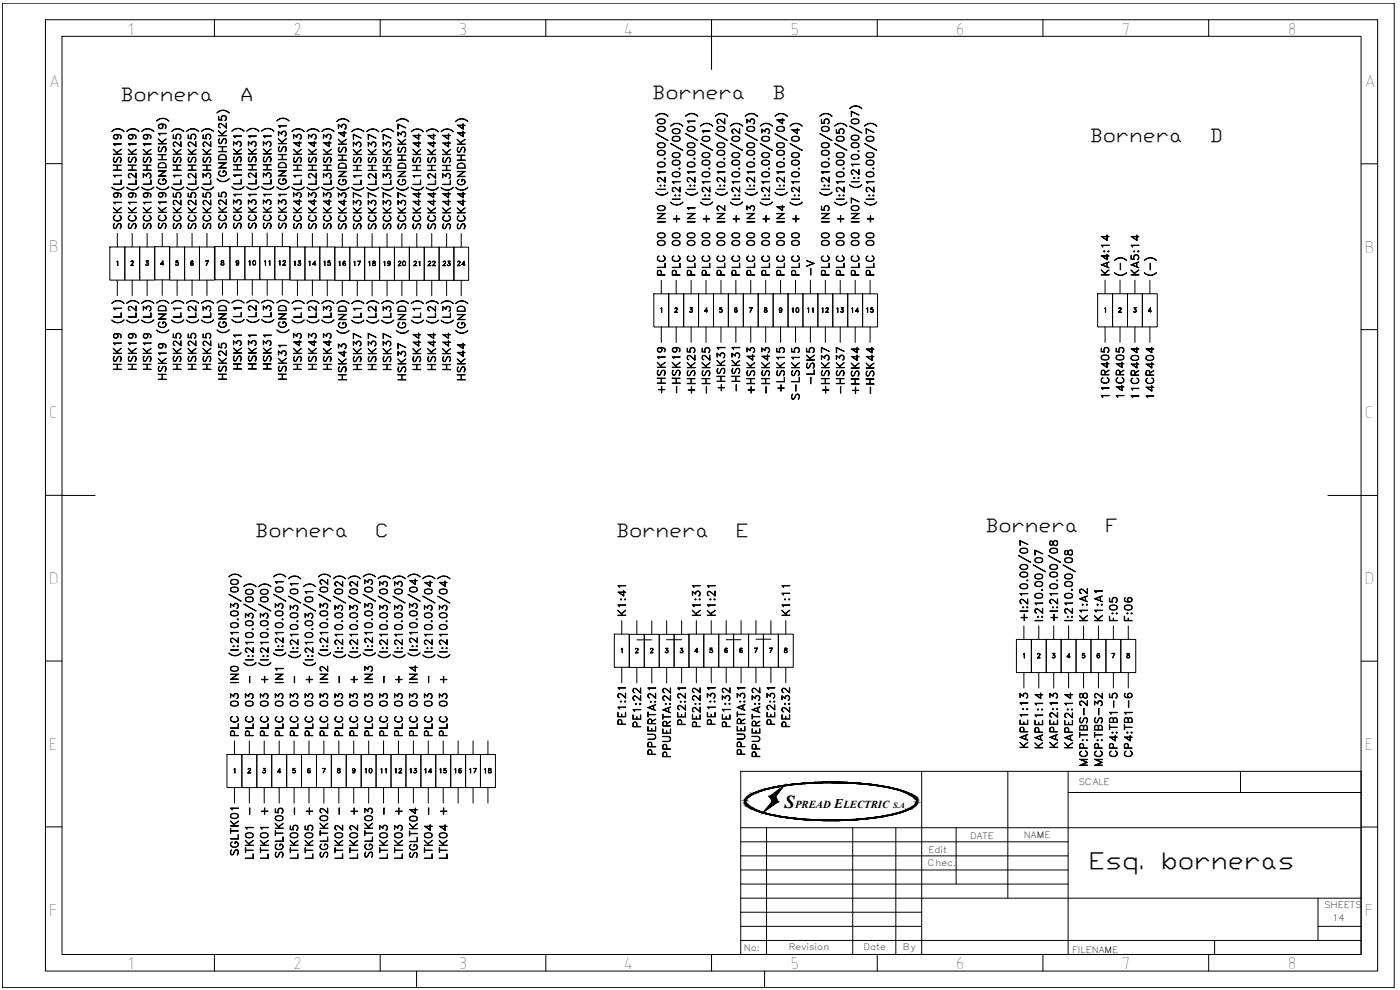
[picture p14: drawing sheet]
<svg xmlns="http://www.w3.org/2000/svg" width="420mm" height="297mm" viewBox="0 0 420 297" stroke-linecap="round" stroke-linejoin="round" font-family="sans-serif">
<defs><g id="words">
<g font-size="7">
<text x="326.8" y="260.6">Esq.</text>
<text x="348.5" y="260.6">borneras</text>
</g>
<g font-size="5.7">
<text x="333.7" y="83.6" transform="rotate(-90 333.7 83.6)">KA4:14</text>
<text x="205" y="119.2" transform="rotate(-90 205 119.2)">-HSK19</text>
<text x="209.5" y="119.2" transform="rotate(-90 209.5 119.2)">+HSK25</text>
<text x="218.4" y="118.5" transform="rotate(-90 218.4 118.5)">+HSK31</text>
<text x="223" y="118.5" transform="rotate(-90 223 118.5)">-HSK31</text>
<text x="227.5" y="119.2" transform="rotate(-90 227.5 119.2)">+HSK43</text>
<text x="231.8" y="119.2" transform="rotate(-90 231.8 119.2)">-HSK43</text>
<text x="236.4" y="118.5" transform="rotate(-90 236.4 118.5)">+LSK15</text>
<text x="249.8" y="119.2" transform="rotate(-90 249.8 119.2)">+HSK37</text>
<text x="254.4" y="119.2" transform="rotate(-90 254.4 119.2)">-HSK37</text>
<text x="263.2" y="119.2" transform="rotate(-90 263.2 119.2)">-HSK44</text>
<text x="240.9" y="121" transform="rotate(-90 240.9 121)">S-LSK15</text>
<text x="333.7" y="120.3" transform="rotate(-90 333.7 120.3)">11CR405</text>
<text x="338.3" y="120.3" transform="rotate(-90 338.3 120.3)">14CR405</text>
<text x="347.1" y="120.6" transform="rotate(-90 347.1 120.6)">14CR404</text>
<text x="188.7" y="185.9" transform="rotate(-90 188.7 185.9)">K1:41</text>
<text x="211" y="185.9" transform="rotate(-90 211 185.9)">K1:31</text>
<text x="215.5" y="185.9" transform="rotate(-90 215.5 185.9)">K1:21</text>
<text x="327.4" y="187.3" transform="rotate(-90 327.4 187.3)">K1:A2</text>
<text x="336.2" y="187.3" transform="rotate(-90 336.2 187.3)">F:05</text>
<text x="340.8" y="187.3" transform="rotate(-90 340.8 187.3)">F:06</text>
<text x="188.7" y="218.7" transform="rotate(-90 188.7 218.7)">PE1:21</text>
<text x="193.3" y="219.4" transform="rotate(-90 193.3 219.4)">PE1:22</text>
<text x="206.7" y="218.7" transform="rotate(-90 206.7 218.7)">PE2:21</text>
<text x="211" y="219.4" transform="rotate(-90 211 219.4)">PE2:22</text>
<text x="215.5" y="218.7" transform="rotate(-90 215.5 218.7)">PE1:31</text>
<text x="220.1" y="219.4" transform="rotate(-90 220.1 219.4)">PE1:32</text>
<text x="233.5" y="218.7" transform="rotate(-90 233.5 218.7)">PE2:31</text>
<text x="309.4" y="225.4" transform="rotate(-90 309.4 225.4)">KAPE1:13</text>
<text x="314" y="225.8" transform="rotate(-90 314 225.8)">KAPE1:14</text>
<text x="322.8" y="225.8" transform="rotate(-90 322.8 225.8)">KAPE2:14</text>
<text x="202.1" y="228.2" transform="rotate(-90 202.1 228.2)">PPUERTA:22</text>
<text x="229" y="228.2" transform="rotate(-90 229 228.2)">PPUERTA:32</text>
<text x="327.4" y="230.7" transform="rotate(-90 327.4 230.7)">MCP:TBS-28</text>
<text x="336.2" y="228.2" transform="rotate(-90 336.2 228.2)">CP4:TB1-5</text>
<text x="340.8" y="228.2" transform="rotate(-90 340.8 228.2)">CP4:TB1-6</text>
<text x="76.9" y="258.9" transform="rotate(-90 76.9 258.9)">LTK01 -</text>
<text x="81.5" y="258.9" transform="rotate(-90 81.5 258.9)">LTK01 +</text>
<text x="90.3" y="258.9" transform="rotate(-90 90.3 258.9)">LTK05 -</text>
<text x="94.9" y="258.9" transform="rotate(-90 94.9 258.9)">LTK05 +</text>
<text x="103.7" y="258.9" transform="rotate(-90 103.7 258.9)">LTK02 -</text>
<text x="108.3" y="258.9" transform="rotate(-90 108.3 258.9)">LTK02 +</text>
<text x="112.9" y="258.6" transform="rotate(-90 112.9 258.6)">SGLTK03</text>
<text x="117.1" y="258.9" transform="rotate(-90 117.1 258.9)">LTK03 -</text>
<text x="121.7" y="258.9" transform="rotate(-90 121.7 258.9)">LTK03 +</text>
<text x="126.3" y="258.6" transform="rotate(-90 126.3 258.6)">SGLTK04</text>
<text x="130.5" y="258.9" transform="rotate(-90 130.5 258.9)">LTK04 -</text>
<text x="135.1" y="258.9" transform="rotate(-90 135.1 258.9)">LTK04 +</text>
</g>
<g font-size="5.6">
<text x="195.7" y="29.6">Bornera</text>
<text x="231.7" y="29.6">B</text>
<text x="36" y="30.4">Bornera</text>
<text x="72.1" y="30.4">A</text>
<text x="327" y="42.6">Bornera</text>
<text x="363" y="42.6">D</text>
<text x="76.5" y="161">Bornera</text>
<text x="112.6" y="161">C</text>
<text x="184.8" y="161.2">Bornera</text>
<text x="220.9" y="161.2">E</text>
<text x="295.6" y="159.6">Bornera</text>
<text x="331.7" y="159.6">F</text>
</g>
<text font-size="5.5" x="235.4" y="242.3">S</text>
<g font-size="5.4">
<text x="38.3" y="10.4">1</text>
<text x="88" y="10.4">2</text>
<text x="137.6" y="10.4">3</text>
<text x="187.1" y="10.4">4</text>
<text x="237.3" y="10.4">5</text>
<text x="286.8" y="10.4">6</text>
<text x="336.6" y="10.4">7</text>
<text x="386.5" y="10.4">8</text>
<text x="14.6" y="26">A</text>
<text x="409.5" y="26">A</text>
<text x="14.6" y="75.8">B</text>
<text x="409.5" y="75.8">B</text>
<text x="14.6" y="125.5">C</text>
<text x="409.5" y="125.5">C</text>
<text x="14.6" y="175.2">D</text>
<text x="409.5" y="175.2">D</text>
<text x="14.6" y="225">E</text>
<text x="409.5" y="225">E</text>
<text x="14.6" y="274.7">F</text>
<text x="409.5" y="274.7">F</text>
<text x="38.3" y="290.9">1</text>
<text x="88" y="290.9">2</text>
<text x="137.6" y="290.9">3</text>
<text x="187.1" y="290.9">4</text>
<text x="237.3" y="290.9">5</text>
<text x="286.8" y="290.9">6</text>
<text x="336.6" y="290.9">7</text>
<text x="386.5" y="290.9">8</text>
</g>
<g font-size="5.3">
<text x="245.2" y="84" transform="rotate(-90 245.2 84)">-V</text>
<text x="342.5" y="83.6" transform="rotate(-90 342.5 83.6)">KA5:14</text>
<text x="200.4" y="119.2" transform="rotate(-90 200.4 119.2)">+HSK19</text>
<text x="213.8" y="119.2" transform="rotate(-90 213.8 119.2)">-HSK25</text>
<text x="245.2" y="116.4" transform="rotate(-90 245.2 116.4)">-LSK5</text>
<text x="258.6" y="119.2" transform="rotate(-90 258.6 119.2)">+HSK44</text>
<text x="342.5" y="120.6" transform="rotate(-90 342.5 120.6)">11CR404</text>
<text x="237.8" y="185.9" transform="rotate(-90 237.8 185.9)">K1:11</text>
<text x="331.6" y="187.3" transform="rotate(-90 331.6 187.3)">K1:A1</text>
<text x="237.8" y="219.4" transform="rotate(-90 237.8 219.4)">PE2:32</text>
<text x="197.6" y="227.5" transform="rotate(-90 197.6 227.5)">PPUERTA:21</text>
<text x="224.4" y="227.5" transform="rotate(-90 224.4 227.5)">PPUERTA:31</text>
<text x="318.2" y="225.4" transform="rotate(-90 318.2 225.4)">KAPE2:13</text>
<text x="331.6" y="230.7" transform="rotate(-90 331.6 230.7)">MCP:TBS-32</text>
<text x="72.3" y="257.9" transform="rotate(-90 72.3 257.9)">SGLTK01</text>
<text x="85.7" y="258.6" transform="rotate(-90 85.7 258.6)">SGLTK05</text>
<text x="99.1" y="258.6" transform="rotate(-90 99.1 258.6)">SGLTK02</text>
</g>
<g font-size="4.4">
<text x="73.4" y="80.8">10</text>
<text x="78" y="80.8">11</text>
<text x="82.5" y="80.8">12</text>
<text x="87.1" y="80.8">13</text>
<text x="91.4" y="80.8">14</text>
<text x="96" y="80.8">15</text>
<text x="100.5" y="81.1">16</text>
<text x="104.8" y="81.1">17</text>
<text x="109.4" y="81.1">18</text>
<text x="113.9" y="81.1">19</text>
<text x="118.2" y="81.1">20</text>
<text x="122.8" y="81.1">21</text>
<text x="127.4" y="81.1">22</text>
<text x="131.6" y="81.1">23</text>
<text x="136.2" y="81.1">24</text>
<text x="236.4" y="94.9">10</text>
<text x="241.3" y="94.9">11</text>
<text x="245.5" y="94.9">12</text>
<text x="249.8" y="94.9">13</text>
<text x="254.4" y="94.9">14</text>
<text x="258.9" y="94.9">15</text>
<text x="108.3" y="233.2">10</text>
<text x="112.9" y="233.2">11</text>
<text x="117.5" y="233.2">12</text>
<text x="121.7" y="233.2">13</text>
<text x="126.3" y="233.2">14</text>
<text x="130.9" y="233.2">15</text>
<text x="135.1" y="233.2">16</text>
<text x="139.7" y="233.2">17</text>
<text x="144.3" y="233.2">18</text>
</g>
<text font-size="4" x="250.4" y="242.3">E</text>
<g font-size="3.2">
<text x="238.6" y="242.3">PREAD</text>
<text x="253.1" y="242.3">LECTRIC</text>
</g>
<g font-size="2.7">
<text x="323.6" y="235.5">SCALE</text>
<text x="291.1" y="251.6">DATE</text>
<text x="307.3" y="251.4">NAME</text>
<text x="278.6" y="255.8">Edit</text>
<text x="278.4" y="259.8">Chec.</text>
<text x="397.4" y="272.4">SHEETS</text>
<text x="399.8" y="276.4">14</text>
<text x="223.2" y="285.2">No:</text>
<text x="236.8" y="284.9">Revision</text>
<text x="259.1" y="285.1">Date</text>
<text x="270.9" y="285">By</text>
<text x="321.8" y="285.8">FILENAME</text>
</g>
<text font-size="2.4" x="268" y="242.3">S.A</text>
</g></defs>
<g fill="none" stroke="#000" stroke-width=".3">
<path d="M.7 1h417.7v295.3h-417.7zM13.6 5.9h399.9v285.5h-399.9zM18.6 10.9h389.9v275.5h-389.9zM64.4 5.9v5M114.1 5.9v5M163.8 5.9v5M213.5 5.9v14.9M263.3 5.9v5M313 5.9v5M362.7 5.9v5M33.6 39.4a2.35 2.35 0 0 1 3.6 .1 2.44 2.44 0 0 0-3.6 0zM38 39.4a2.35 2.35 0 0 1 3.7 .1 2.44 2.44 0 0 0-3.7 0z"/>
<path d="M42.5 39.4a2.36 2.36 0 0 1 3.7 .1 2.44 2.44 0 0 0-3.7 0zM47.3 36a2.36 2.36 0 0 1 3.4 .4 2.44 2.44 0 0 0-3.7 0zM47.6 38.1l.6 .4 .4-.1 .2-.3M48.1 37.3l-.5 .5 .1 .5 .4 .2M48.3 37.3l.5 .4M48.4 37.3a.71 .71 0 0 1 .3 1l-.3 .2M48.6 37.3a.75 .75 0 0 1 .2 1.1 .75 .75 0 0 1-1.1 0 .75 .75 0 0 1 .1-1.1 1.27 1.27 0 0 1 2.1 .8l-.4 .4 .2-.2M49.6 37.5v.9M49.7 37.6a1.61 1.61 0 0 0-2.1 .1M51.5 39.4a2.35 2.35 0 0 1 3.6 .1 2.44 2.44 0 0 0-3.6 0zM56 39.4a2.35 2.35 0 0 1 3.6 .1 2.44 2.44 0 0 0-3.6 0zM60.5 39.4a2.36 2.36 0 0 1 3.6 .1 2.44 2.44 0 0 0-3.6 0z"/>
<path d="M65.1 33.8a2.34 2.34 0 0 1 3.7 .2 2.44 2.44 0 0 0-3.7 0zM66.5 35.2a.75 .75 0 0 1 .7-.5 .75 .75 0 0 1 .6 .5M66.9 34.8a.92 .92 0 0 0-.3 1.3l-1-.1v-1.1l.1 1 .8 .1a.85 .85 0 0 1 .1-1.2 .85 .85 0 0 1 1.2 .2 .85 .85 0 0 1-.3 1.2v-.1a.75 .75 0 0 0 .4-.7 .75 .75 0 0 0-.5-.6M67.8 38.4l.2-1.5v1.6l-1.5-1.2a.46 .46 0 0 0-.8 .2v.4l.3 .5-.4-.5v-.4l.4-.5 .8 .4 1.2 1M67.8 35.8l-.2 .3M69.6 39.3a2.35 2.35 0 0 1 3.6 .1 2.44 2.44 0 0 0-3.6 0zM74.1 39.3a2.35 2.35 0 0 1 3.6 .1 2.44 2.44 0 0 0-3.6 0zM78.5 39.3a2.35 2.35 0 0 1 3.7 .1 2.44 2.44 0 0 0-3.7 0zM83.1 36.2a2.35 2.35 0 0 1 3.6 .1 2.44 2.44 0 0 0-3.6 0zM83.5 37.7l2.4 .1h-2.1l.2 .5zM83.7 39.5l-.2 1.2v-1.3l1.1 .8M84.6 39.9a.69 .69 0 0 1 1-.4l.2 .4"/>
<path d="M85 39.4l-.3 .2-.1 .7-1.1-.8M85.4 39.4a.88 .88 0 0 1 .1 1.5 .8 .8 0 0 0 .5-1 .8 .8 0 0 0-.9-.6 .8 .8 0 0 0-.7 .9M87.8 39.2a2.33 2.33 0 0 1 3.5 .3 2.48 2.48 0 0 0-3.7 0zM92.3 39.2a2.33 2.33 0 0 1 3.4 .3 2.46 2.46 0 0 0-3.6 0zM96.6 39.4a2.34 2.34 0 0 1 3.6 .1 2.48 2.48 0 0 0-3.6 0zM101.3 36.2a2.33 2.33 0 0 1 3.4 .3 2.44 2.44 0 0 0-3.6 0zM101.6 37.4l-.1 1.2v-1.3l1.1 .8M102.6 37.8a.69 .69 0 0 1 1-.4l.2 .4M103 37.3l-.3 .2-.1 .7-1.1-.8M103.3 37.3a.86 .86 0 0 1 .2 1.5 .79 .79 0 0 0 .5-1 .79 .79 0 0 0-.9-.6 .79 .79 0 0 0-.7 .9M103.8 38.3l-.2 .4M105.8 39.2a2.33 2.33 0 0 1 3.4 .4 2.44 2.44 0 0 0-3.7 0z"/>
<path d="M110.3 39.2a2.33 2.33 0 0 1 3.4 .4 2.44 2.44 0 0 0-3.7 0zM114.7 39.2a2.33 2.33 0 0 1 3.4 .4 2.44 2.44 0 0 0-3.6 0zM119.2 36.2a2.33 2.33 0 0 1 3.4 .3 2.42 2.42 0 0 0-3.6 0zM119.4 37.3l2.4 1.1-2.4-1.2v1.6l.1-1.5M119.5 39.7l-.1 1.1v-1.2l1 .8M120.9 39.6l-.3 .2-.2 .7-1-.8M121.2 39.6a.86 .86 0 0 1 .1 1.5 .8 .8 0 0 0 .6-1 .8 .8 0 0 0-.9-.6 .8 .8 0 0 0-.7 .9M123.4 39.5a2.34 2.34 0 0 1 3.7 .1 2.44 2.44 0 0 0-3.7 0zM128.1 39.2a2.33 2.33 0 0 1 3.4 .4 2.42 2.42 0 0 0-3.6 0zM132.4 39.5a2.34 2.34 0 0 1 3.6 .1 2.44 2.44 0 0 0-3.6 0zM137 36.2a2.33 2.33 0 0 1 3.4 .3 2.44 2.44 0 0 0-3.7 0zM138.9 38.7l.1-1.6v1.7l-1.8-1.3h2.4l-2.1 .2 1.5 1"/>
<path d="M197 34.6a2.33 2.33 0 0 1 3.4 .3 2.46 2.46 0 0 0-3.6 0zM197.4 38.2l.9-.3a1.03 1.03 0 0 1 1.4 .9 1.38 1.38 0 0 1-2.4 0zM197.4 39a1.86 1.86 0 0 0 2.1 0M197.4 38.4a1.77 1.77 0 0 1 2.1 0M197.4 36l.9-.4a1.03 1.03 0 0 1 1.4 .9 1.38 1.38 0 0 1-2.4 0zM197.4 36.7l.9 .4 1.2-.4M197.4 36.1l.9-.4 1.2 .4M197.5 38.2v.9M197.5 36v.9M199.4 38.2v.9M199.4 36v.9M201.3 37.8a2.34 2.34 0 0 1 3.6 .1 2.44 2.44 0 0 0-3.6 0z"/>
<path d="M201.9 38.9a1.52 1.52 0 0 1 2.2 .3v.3a1.38 1.38 0 0 1-2.4 0zM201.9 39.7l.9 .3 1.2-.3M201.9 39l.9-.3 1.2 .3M202 38.9v.9M203.9 38.9v.9M205.7 34.8a2.34 2.34 0 0 1 3.7 .1 2.48 2.48 0 0 0-3.7 0zM206.2 36.3l2.4 .1h-2.2l.3 .5zM206.3 38.2l.9-.3a1.03 1.03 0 0 1 1.4 .9 1.38 1.38 0 0 1-2.4 0zM206.3 39a1.86 1.86 0 0 0 2.2 0M206.3 38.4a1.77 1.77 0 0 1 2.2 0M206.4 38.2v.9M208.4 38.2v.9"/>
<path d="M210.5 37.5a2.33 2.33 0 0 1 3.4 .4 2.44 2.44 0 0 0-3.7 0zM210.7 39.2l2.4 .2h-2.2l.2 .4zM214.9 34.6a2.33 2.33 0 0 1 3.4 .3 2.48 2.48 0 0 0-3.6 0zM215.3 38.2l.9-.3a1.03 1.03 0 0 1 1.4 .9 1.38 1.38 0 0 1-2.4 0zM215.3 39a1.86 1.86 0 0 0 2.1 0M215.3 38.4a1.77 1.77 0 0 1 2.1 0M215.4 38.2v.9M217.3 38.2v.9M217.4 37.1l.2-1.5v1.6l-1.5-1.2a.48 .48 0 0 0-.8 .2v.4l.4 .4-.1 .1-.4-.5v-.4l.4-.5 .8 .4 1.2 1M219.4 37.5a2.34 2.34 0 0 1 3.4 .4 2.44 2.44 0 0 0-3.6 0zM223.7 34.8a2.34 2.34 0 0 1 3.6 .1 2.48 2.48 0 0 0-3.6 0zM224.2 38.2l.9-.3a1.03 1.03 0 0 1 1.4 .9 1.38 1.38 0 0 1-2.4 0z"/>
<path d="M224.2 39a1.86 1.86 0 0 0 2.2 0M224.2 38.4a1.77 1.77 0 0 1 2.2 0M224.2 35.8l-.1 1.2v-1.3l1 .8M224.3 38.2v.9M225.1 36.2a.69 .69 0 0 1 1.1-.4l.2 .4M225.6 35.7l-.4 .3-.1 .6-1-.8M225.9 35.7a.89 .89 0 0 1 .1 1.5 .79 .79 0 0 0 .6-.9 .79 .79 0 0 0-.9-.6 .79 .79 0 0 0-.7 .8M226.3 38.2v.9M226.4 36.7l-.2 .4M228.4 37.5a2.36 2.36 0 0 1 3.4 .4 2.44 2.44 0 0 0-3.7 0zM228.7 38.8l-.1 1.1v-1.2l1 .8M229.6 39.1a.68 .68 0 0 1 1-.3l.3 .3"/>
<path d="M230.1 38.7l-.4 .2-.1 .7-1-.8M230.4 38.7a.84 .84 0 0 1 .1 1.5 .79 .79 0 0 0 .6-1 .79 .79 0 0 0-.9-.6 .79 .79 0 0 0-.7 .9M230.9 39.7l-.3 .3M232.6 34.8a2.34 2.34 0 0 1 3.6 .1 2.48 2.48 0 0 0-3.6 0zM233.2 38.2l.9-.3a1.06 1.06 0 0 1 1.3 .7v.2a1.37 1.37 0 0 1-2.3 0zM233.2 39a1.86 1.86 0 0 0 2.1 0M233.2 38.4a1.77 1.77 0 0 1 2.1 0M233.3 38.2v.9M234.8 37.1l.1-1.6v1.7l-1.8-1.2h2.3l-2 .1 1.5 1M235.2 38.2v.9M237.3 37.5a2.33 2.33 0 0 1 3.4 .4 2.42 2.42 0 0 0-3.6 0zM246.3 34.6a2.33 2.33 0 0 1 3.4 .3 2.46 2.46 0 0 0-3.7 0z"/>
<path d="M246.6 38.2l.9-.3a1.03 1.03 0 0 1 1.4 .9 1.38 1.38 0 0 1-2.4 0zM246.6 39a1.86 1.86 0 0 0 2.2 0M246.6 38.4a1.77 1.77 0 0 1 2.2 0M246.7 38.2v.9M247.4 36.2a.73 .73 0 0 1 .7-.5 .73 .73 0 0 1 .7 .5M247.8 35.7a.98 .98 0 0 0-.3 1.4l-1-.1v-1.2l.1 1.1 .8 .1a.84 .84 0 0 1 .2-1.2 .84 .84 0 0 1 1.2 .2 .84 .84 0 0 1-.4 1.2v-.1a.76 .76 0 0 0 .4-.7 .76 .76 0 0 0-.5-.7M248.7 38.2v.9M248.8 36.7l-.3 .4M250.5 37.8a2.34 2.34 0 0 1 3.7 .1 2.44 2.44 0 0 0-3.7 0zM251.9 39.1a.75 .75 0 0 1 .7-.4 .75 .75 0 0 1 .6 .4M252.3 38.7a.92 .92 0 0 0-.3 1.3l-1-.1v-1.1l.1 1 .8 .1a.85 .85 0 0 1 .1-1.2 .85 .85 0 0 1 1.2 .3 .85 .85 0 0 1-.3 1.2v-.2a.75 .75 0 0 0 .4-.7 .75 .75 0 0 0-.5-.6M253.2 39.7l-.2 .3"/>
<path d="M255 37.8l3.6 2.1zM255 32.6a2.34 2.34 0 0 1 3.6 .1 2.44 2.44 0 0 0-3.6 0zM255.4 33.5l2.4 1.1-2.4-1.3v1.6l.2-1.4M255.6 36l.9-.4a1.03 1.03 0 0 1 1.3 .9 1.38 1.38 0 0 1-2.4 0zM255.6 36.7l.9 .4 1.2-.4M255.6 36.1l.9-.4 1.2 .4M255.7 36v.9M257.6 36v.9M259.5 37.8a2.34 2.34 0 0 1 3.6 .1 2.44 2.44 0 0 0-3.6 0zM259.9 38.7l2.4 1.1-2.4-1.2v1.6l.1-1.5M13.6 49.1h5M33.6 56.1a2.48 2.48 0 0 0 3.6 0 2.26 2.26 0 0 1-3.6 0z"/>
<path d="M34 55.2h2.3l.1-1.2v1.3zM34 52.6l2.4 .1h-2.2l.3 .4zM34 51l2.4 .1zM34 49.5l2.4 .1zM34 46.2l2.4 .1zM34 43.2l2.4 .1h-2.2l.3 .4zM34.1 58.7l.6 .5 .7-.5M34.1 41.2l.6 .5 .7-.5M34.3 47.1l-.2 .6 .2 .9 .5-.1 .4-1a.6 .6 0 0 1 1.1-.2 1.13 1.13 0 0 1-.2 1.4v-.2a.83 .83 0 0 0 0-1.3l-.6 .1-.6 1.2-.6 .2a1.07 1.07 0 0 1 0-1.6zM34.6 57.9a.68 .68 0 0 0-.4 1l.4 .3M34.6 40.4a.68 .68 0 0 0-.4 1l.4 .3M34.8 57.9l.6 .5"/>
<path d="M34.8 40.4l.6 .5M34.9 57.9l.5 .6-.2 .4-.3 .3M34.9 40.4l.5 .6-.2 .4-.3 .3M35 45.8l1.4-1.1-1.4 1.2M35.1 57.9a.74 .74 0 0 1 .2 1.1 .74 .74 0 0 1-1.1 0 .74 .74 0 0 1 .1-1.1 1.26 1.26 0 0 1 2.1 .8l-.3 .5 .2-.3M35.1 40.4a.74 .74 0 0 1 .2 1.1 .74 .74 0 0 1-1.1 0 .74 .74 0 0 1 .1-1.1 1.26 1.26 0 0 1 2.1 .8l-.3 .5 .2-.3M35.1 49.6v1.4M35.2 49.6v1.4M35.4 46.2l-1.4-1.5 1.5 1.5M36.2 58.1v1M36.2 40.6v1M36.3 58.3a1.68 1.68 0 0 0-2.2 .1"/>
<path d="M36.3 40.8a1.68 1.68 0 0 0-2.2 .1M38 56.1a2.49 2.49 0 0 0 3.7 0 2.26 2.26 0 0 1-3.7 0zM38.5 55.2h2.3l.1-1.2v1.3zM38.5 51l2.4 .1zM38.5 49.5l2.4 .1zM38.5 46.2l2.4 .1zM38.5 43.2l2.4 .1h-2.2l.2 .4zM38.6 58.7l.6 .5 .4-.1 .2-.4M38.6 47.3l.2-.2v.2a.83 .83 0 0 0 0 1.3l.5-.1 .4-1a.58 .58 0 0 1 1.1-.2 1.06 1.06 0 0 1-.3 1.4l.3-.5-.3-1-.5 .1-.6 1.2-.6 .2a1.13 1.13 0 0 1-.2-1.4zM38.6 41.2l.6 .5 .4-.1 .2-.4M39.1 57.9l-.5 .6 .1 .4 .4 .3M39.1 40.4l-.5 .6 .1 .4 .4 .3"/>
<path d="M39.3 57.9l.5 .5M39.3 40.4l.5 .5M39.4 57.9a.68 .68 0 0 1 .3 1l-.3 .3M39.4 40.4a.68 .68 0 0 1 .3 1l-.3 .3M39.5 45.8l1.4-1.1-1.4 1.2M39.6 57.9a.74 .74 0 0 1 .2 1.1 .74 .74 0 0 1-1.1 0 .74 .74 0 0 1 .1-1.1 1.28 1.28 0 0 1 2.1 .8l-.4 .5 .3-.3M39.6 40.4a.74 .74 0 0 1 .2 1.1 .74 .74 0 0 1-1.1 0 .74 .74 0 0 1 .1-1.1 1.28 1.28 0 0 1 2.1 .8l-.4 .5 .3-.3M39.6 49.6v1.4M39.7 49.6v1.4M39.8 46.2l-1.3-1.5 1.5 1.5M40.6 58.1v1M40.6 40.6v1"/>
<path d="M40.8 58.3a1.68 1.68 0 0 0-2.2 .1M40.8 53.4l.1-1.5v1.6l-1.5-1.3a.49 .49 0 0 0-.8 .3l.1 .6 .4 .2-.2 .1-.4-.5 .1-.7 .3-.2 .8 .3 1.2 1.1M40.8 40.8a1.68 1.68 0 0 0-2.2 .1M42.5 56.1a2.48 2.48 0 0 0 3.7 0 2.26 2.26 0 0 1-3.7 0zM43 55.2h2.2l.1-1.2v1.3zM43 51l2.3 .1zM43 49.5l2.3 .1zM43 46.2l2.3 .1zM43 43.2l2.3 .1h-2.1l.2 .4zM43.1 58.7l.5 .5 .5-.1 .2-.4M43.1 52.1l-.1 1.2v-1.3l1 .8M43.1 41.2l.5 .5 .5-.1 .2-.4"/>
<path d="M43.3 47.1l-.2 .6 .2 .9 .5-.1 .4-1a.6 .6 0 0 1 1-.2 1.13 1.13 0 0 1-.2 1.4v-.2a.83 .83 0 0 0 0-1.3l-.6 .1-.5 1.2-.6 .2a1.07 1.07 0 0 1 0-1.6zM43.5 57.9a.68 .68 0 0 0-.3 1l.3 .3M43.5 40.4a.68 .68 0 0 0-.3 1l.3 .3M43.8 57.9l.5 .5M43.8 40.4l.5 .5M43.9 57.9l.4 .6-.1 .4-.3 .3M43.9 40.4l.4 .6-.1 .4-.3 .3M44 52.5l.5-.5 .5 .1 .2 .4M44 45.8l1.3-1.1-1.3 1.2M44.1 57.9a.74 .74 0 0 1 .2 1.1 .74 .74 0 0 1-1.2 0 .74 .74 0 0 1 .2-1.1 1.26 1.26 0 0 1 2 .8l-.3 .5 .2-.3M44.1 40.4a.74 .74 0 0 1 .2 1.1 .74 .74 0 0 1-1.2 0 .74 .74 0 0 1 .2-1.1 1.26 1.26 0 0 1 2 .8l-.3 .5 .2-.3M44.1 49.6v1.4"/>
<path d="M44.2 49.6v1.4M44.3 46.2l-1.3-1.5 1.4 1.5M44.4 52l-.3 .2-.1 .7-1-.8M44.8 52a.88 .88 0 0 1 .1 1.5 .8 .8 0 0 0 .5-1 .8 .8 0 0 0-.9-.6 .8 .8 0 0 0-.6 .9M45.1 58.1v1M45.1 40.6v1M45.2 58.3a1.68 1.68 0 0 0-2.1 .1M45.2 40.8a1.68 1.68 0 0 0-2.1 .1M45.2 53l-.2 .4M47 56a2.49 2.49 0 0 0 3.7 0 2.26 2.26 0 0 1-3.7 0zM47.5 51.3h2.4l-2.1 1.4 2.1 .2h-2.4l2-1.5zM47.5 47.9l2.4 .1z"/>
<path d="M47.5 46.4l2.4 .1zM47.5 43.1l2.4 .1zM47.5 40l2.4 .1h-2.2l.2 .5zM47.6 58.7l.6 .4 .4-.1 .2-.3M47.6 49.2a1.35 1.35 0 0 1 2.3 .4v.8h-2.4zM47.6 44.2l.2-.2v.2a.83 .83 0 0 0 0 1.3l.5-.1 .4-1.1a.6 .6 0 0 1 1-.1 1.09 1.09 0 0 1-.2 1.4l.2-.6-.2-.9-.7 .2-.4 1.1-.6 .2a1.13 1.13 0 0 1-.2-1.4zM47.7 49.2a1.18 1.18 0 0 1 1.4-.3 1.18 1.18 0 0 1 .6 1.3h-2.1zM47.8 53.8l.3-.1a.83 .83 0 0 0-.5 .9 .83 .83 0 0 0 .8 .6h.6a.74 .74 0 0 0 .8-.7 .74 .74 0 0 0-.8-.7l-.2 .4v-.5a.86 .86 0 0 1 1.1 .7 .86 .86 0 0 1-.9 1l-.9-.2a.82 .82 0 0 1-.6-.6 .82 .82 0 0 1 .3-.8zM48.1 57.8l-.5 .6 .1 .5 .4 .2M48.3 57.8l.5 .5M48.4 57.8a.71 .71 0 0 1 .3 1.1l-.3 .2M48.5 42.6l1.4-1-1.4 1.1"/>
<path d="M48.6 57.8a.75 .75 0 0 1 .2 1.2 .75 .75 0 0 1-1.1 0 .75 .75 0 0 1 .1-1.2 1.27 1.27 0 0 1 2.1 .9l-.4 .4 .2-.2M48.6 46.5v1.4M48.7 46.5v1.4M48.8 43.1l-1.3-1.5 1.5 1.5M49.6 58.1v.9M49.7 58.2a1.61 1.61 0 0 0-2.1 .1M51.5 56.1a2.48 2.48 0 0 0 3.6 0 2.26 2.26 0 0 1-3.6 0zM52 55.2h2.2l.1-1.2v1.3zM52 52.6l2.3 .1h-2.1l.2 .4zM52 51l2.3 .1zM52 49.5l2.3 .1zM52 46.2l2.3 .1z"/>
<path d="M52.1 47.3l.2-.2-.2 .6 .2 .9 .5-.1 .4-1a.6 .6 0 0 1 1-.2 1.13 1.13 0 0 1-.2 1.4v-.2a.83 .83 0 0 0 0-1.3l-.6 .1-.5 1.2-.6 .2a1.06 1.06 0 0 1-.2-1.4zM52.9 58.3a.74 .74 0 0 1 .6-.5 .74 .74 0 0 1 .7 .5M52.9 40.8a.74 .74 0 0 1 .6-.5 .74 .74 0 0 1 .7 .5M53 45.8l1.3-1.1-1.3 1.2M53.1 49.6v1.4M53.2 49.6v1.4M53.3 57.8a.95 .95 0 0 0-.3 1.4l-1-.1v-1.2l.1 1 .8 .2a.84 .84 0 0 1 .1-1.3 .84 .84 0 0 1 1.3 .3 .84 .84 0 0 1-.4 1.2v-.1a.77 .77 0 0 0 .4-.7 .77 .77 0 0 0-.5-.7M53.3 46.2l-1.3-1.5 1.4 1.5M53.3 40.3a.95 .95 0 0 0-.3 1.4l-1-.1v-1.2l.1 1 .8 .2a.84 .84 0 0 1 .1-1.3 .84 .84 0 0 1 1.3 .3 .84 .84 0 0 1-.4 1.2v-.1a.77 .77 0 0 0 .4-.7 .77 .77 0 0 0-.5-.7M54.2 43.9l.1-1.4v1.5l-1.4-1.2a.48 .48 0 0 0-.8 .2v.5l.3 .4-.4-.4v-.5l.4-.4 .8 .3 1.1 1M54.2 58.8l-.2 .4M54.2 41.3l-.2 .4"/>
<path d="M56 56.1a2.49 2.49 0 0 0 3.6 0 2.26 2.26 0 0 1-3.6 0zM56.4 55.2h2.3l.1-1.2v1.3zM56.4 51l2.4 .1zM56.4 49.5l2.4 .1zM56.4 46.2l2.4 .1zM56.5 47.3l.3-.2v.2a.83 .83 0 0 0 0 1.3l.4-.1 .5-1a.58 .58 0 0 1 1-.2 1.09 1.09 0 0 1-.2 1.4l.2-.5-.2-1-.6 .1-.6 1.2-.5 .2a1.13 1.13 0 0 1-.3-1.4zM57.3 58.3a.72 .72 0 0 1 .7-.5 .72 .72 0 0 1 .7 .5M57.3 40.8a.72 .72 0 0 1 .7-.5 .72 .72 0 0 1 .7 .5M57.5 45.8l1.3-1.1-1.3 1.2M57.6 49.6v1.4M57.7 49.6v1.4M57.8 57.8a1 1 0 0 0-.3 1.4l-1.1-.1v-1.2l.1 1 .8 .2a.84 .84 0 0 1 .2-1.3 .84 .84 0 0 1 1.2 .3 .84 .84 0 0 1-.3 1.2v-.1a.78 .78 0 0 0-.1-1.4"/>
<path d="M57.8 46.2l-1.4-1.5 1.5 1.5M57.8 40.3a1 1 0 0 0-.3 1.4l-1.1-.1v-1.2l.1 1 .8 .2a.84 .84 0 0 1 .2-1.3 .84 .84 0 0 1 1.2 .3 .84 .84 0 0 1-.3 1.2v-.1a.78 .78 0 0 0-.1-1.4M58.7 53.4l.1-1.5v1.6l-1.5-1.3a.49 .49 0 0 0-.8 .3l.2 .6 .3 .2-.1 .1-.5-.5 .1-.7 .4-.2 .8 .3 1.1 1.1M58.7 43.9l.1-1.4v1.5l-1.5-1.2a.49 .49 0 0 0-.8 .2v.5l.5 .3-.1 .1-.5-.4 .1-.7 .4-.2 .8 .3 1.1 1M58.7 58.8l-.2 .4M58.7 41.3l-.2 .4M60.5 56.1a2.48 2.48 0 0 0 3.6 0 2.26 2.26 0 0 1-3.6 0zM60.9 55.2h2.3l.1-1.2v1.3zM60.9 51l2.4 .1zM60.9 49.5l2.4 .1zM60.9 46.2l2.4 .1zM61 52.1l-.1 1.2v-1.3l1 .8"/>
<path d="M61.2 47.1l-.2 .6 .2 .9 .5-.1 .5-1a.6 .6 0 0 1 1-.2 1.13 1.13 0 0 1-.2 1.4v-.2a.83 .83 0 0 0 0-1.3l-.6 .1-.6 1.2-.6 .2a1.07 1.07 0 0 1 0-1.6zM61.8 58.3a.74 .74 0 0 1 .7-.5 .74 .74 0 0 1 .7 .5M61.8 40.8a.74 .74 0 0 1 .7-.5 .74 .74 0 0 1 .7 .5M61.9 52.5l.6-.5 .5 .1 .2 .4M61.9 45.8l1.4-1.1-1.4 1.2M62 49.6v1.4M62.2 49.6v1.4M62.3 57.8a.95 .95 0 0 0-.4 1.4l-1-.1v-1.2l.1 1 .8 .2a.84 .84 0 0 1 .2-1.3 .84 .84 0 0 1 1.2 .3 .84 .84 0 0 1-.3 1.2v-.1a.77 .77 0 0 0 .3-.7 .77 .77 0 0 0-.5-.7M62.3 46.2l-1.4-1.5 1.5 1.5M62.3 40.3a.95 .95 0 0 0-.4 1.4l-1-.1v-1.2l.1 1 .8 .2a.84 .84 0 0 1 .2-1.3 .84 .84 0 0 1 1.2 .3 .84 .84 0 0 1-.3 1.2v-.1a.77 .77 0 0 0 .3-.7 .77 .77 0 0 0-.5-.7M62.4 52l-.4 .2-.1 .7-1-.8M62.7 52a.88 .88 0 0 1 .2 1.5 .8 .8 0 0 0 .5-1 .8 .8 0 0 0-.9-.6 .8 .8 0 0 0-.7 .9"/>
<path d="M63.2 43.9l.1-1.4v1.5l-1.5-1.2a.48 .48 0 0 0-.8 .2v.5l.4 .4-.5-.4v-.5l.5-.4 .8 .3 1.1 1M63.2 58.8l-.2 .4M63.2 53l-.2 .4M63.2 41.3l-.2 .4M65.1 53.6a2.44 2.44 0 0 0 3.7 0 2.26 2.26 0 0 1-3.7 0zM65.6 48.8h2.4l-2.1 1.5 2.1 .1h-2.4l2-1.4zM65.6 45.4l2.4 .2zM65.6 44l2.4 .1zM65.6 40.7l2.4 .1zM65.7 51.6l.4-.4a.84 .84 0 0 0-.4 .9 .84 .84 0 0 0 .8 .7l.9-.1 .4-.4-.2-.8-.6-.1-.1 .4v-.6a.87 .87 0 0 1 1.1 .8 .87 .87 0 0 1-1 .9h-.5l-.8-.4zM65.7 41.8l.2-.2-.2 .5 .2 1 .5-.2 .4-1a.59 .59 0 0 1 1-.1 1.11 1.11 0 0 1-.2 1.4v-.3a.83 .83 0 0 0 0-1.2l-.6 .1-.5 1.1-.6 .3a1.04 1.04 0 0 1-.2-1.4zM65.9 46.6l.6-.3 1.1 .3 .4 .5v.8h-2.4v-.8z"/>
<path d="M65.9 46.7a1.17 1.17 0 0 1 1.4-.2 1.17 1.17 0 0 1 .5 1.3h-2.1zM66.5 58.2a.74 .74 0 0 1 .7-.5 .74 .74 0 0 1 .6 .5M66.6 40.2l1.4-1-1.4 1.1M66.7 44.1v1.3M66.8 44.1v1.3M66.9 57.7a.95 .95 0 0 0-.3 1.4l-1-.2v-1.1l.1 1 .8 .1a.84 .84 0 0 1 .2-1.2 .84 .84 0 0 1 1.2 .3 .84 .84 0 0 1-.4 1.2v-.1a.77 .77 0 0 0 .4-.8 .77 .77 0 0 0-.5-.6M66.9 40.7l-1.3-1.5 1.4 1.5M67.8 58.7l-.2 .4M69.6 56a2.49 2.49 0 0 0 3.6 0 2.26 2.26 0 0 1-3.6 0zM70 58.3l2.4 .1h-2.1l.2 .4zM70 55.1h2.3l.1-1.3v1.4zM70 52.5l2.4 .1h-2.1l.2 .4z"/>
<path d="M70 50.9l2.4 .1zM70 49.4l2.4 .1zM70 46.1l2.4 .1zM70 40.8l2.4 .1h-2.1l.2 .4zM70.2 47.2l.2-.2v.2a.83 .83 0 0 0 0 1.3l.4-.1 .5-1a.61 .61 0 0 1 1-.2 1.09 1.09 0 0 1-.2 1.4l.2-.6-.2-.9-.6 .1-.5 1.2-.6 .2a1.13 1.13 0 0 1-.2-1.4zM70.2 42.6l-.2 1.1v-1.2l1.1 .8M71.1 45.7l1.3-1.1-1.3 1.2M71.1 42.9a.71 .71 0 0 1 1-.3l.2 .3M71.2 49.5v1.4M71.3 49.5v1.4M71.4 46.1l-1.4-1.5 1.5 1.5M71.5 60l-.3 .2-.1 .7-1.1-.8"/>
<path d="M71.5 42.5l-.3 .2-.1 .7-1.1-.8M71.9 60a.89 .89 0 0 1 .1 1.5 .8 .8 0 0 0 .5-1 .8 .8 0 0 0-.9-.6 .8 .8 0 0 0-.6 .9M71.9 42.5a.89 .89 0 0 1 .1 1.5 .8 .8 0 0 0 .5-1 .8 .8 0 0 0-.9-.6 .8 .8 0 0 0-.6 .9M72.3 43.5l-.2 .3M74.1 56a2.48 2.48 0 0 0 3.6 0 2.26 2.26 0 0 1-3.6 0zM74.5 58.3l2.4 .1h-2.2l.3 .4zM74.5 55.1h2.3l.1-1.3v1.4zM74.5 50.9l2.4 .1zM74.5 49.4l2.4 .1zM74.5 46.1l2.4 .1zM74.5 40.8l2.4 .1h-2.2l.3 .4zM74.6 47.2l.3-.2-.3 .6 .3 .9 .4-.1 .5-1a.6 .6 0 0 1 .6-.4 .6 .6 0 0 1 .5 .6l-.3 1v-.2a.83 .83 0 0 0 0-1.3l-.6 .1-.6 1.2-.5 .2a1.09 1.09 0 0 1-.3-1.4z"/>
<path d="M74.6 42.6l-.1 1.1v-1.2l1.1 .8M75.6 45.7l1.3-1.1-1.3 1.2M75.6 42.9a.69 .69 0 0 1 1-.3l.2 .3M75.7 49.5v1.4M75.8 49.5v1.4M75.9 46.1l-1.4-1.5 1.5 1.5M76 60l-.3 .2-.1 .7-1.1-.8M76 42.5l-.3 .2-.1 .7-1.1-.8M76.3 60a.88 .88 0 0 1 .2 1.5 .8 .8 0 0 0 .5-1 .8 .8 0 0 0-.9-.6 .8 .8 0 0 0-.7 .9M76.3 42.5a.88 .88 0 0 1 .2 1.5 .8 .8 0 0 0 .5-1 .8 .8 0 0 0-.9-.6 .8 .8 0 0 0-.7 .9M76.8 53.3l.1-1.5v1.6l-1.5-1.3a.48 .48 0 0 0-.8 .3v.4l.4 .5-.5-.5v-.4l.5-.5 .8 .4 1.1 1M76.8 43.5l-.2 .3"/>
<path d="M78.5 56a2.49 2.49 0 0 0 3.7 0 2.26 2.26 0 0 1-3.7 0zM79 58.3l2.4 .1h-2.2l.2 .4zM79 55.1h2.3l.1-1.3v1.4zM79 50.9l2.4 .1zM79 49.4l2.4 .1zM79 46.1l2.4 .1zM79 40.8l2.4 .1h-2.2l.2 .4zM79.1 52l-.1 1.2v-1.3l1 .8M79.1 47.2l.2-.2v.2a.83 .83 0 0 0 0 1.3l.5-.1 .4-1a.61 .61 0 0 1 1.1-.2 1.06 1.06 0 0 1-.3 1.4l.3-.6-.3-.9-.5 .1-.6 1.2-.6 .2a1.13 1.13 0 0 1-.2-1.4zM79.1 42.6l-.1 1.1v-1.2l1 .8M80 52.4l.6-.5 .7 .5M80 45.7l1.4-1.1-1.4 1.2"/>
<path d="M80 42.9a.69 .69 0 0 1 1-.3l.3 .3M80.1 49.5v1.4M80.2 49.5v1.4M80.4 46.1l-1.4-1.5 1.5 1.5M80.5 60l-.4 .2-.1 .7-1-.8M80.5 51.9l-.4 .2-.1 .7-1-.8M80.5 42.5l-.4 .2-.1 .7-1-.8M80.8 60a.89 .89 0 0 1 .1 1.5 .79 .79 0 0 0 .6-1 .79 .79 0 0 0-.9-.6 .79 .79 0 0 0-.7 .9M80.8 51.9a.89 .89 0 0 1 .1 1.5 .79 .79 0 0 0 .6-1 .79 .79 0 0 0-.9-.6 .79 .79 0 0 0-.7 .9M80.8 42.5a.89 .89 0 0 1 .1 1.5 .79 .79 0 0 0 .6-1 .79 .79 0 0 0-.9-.6 .79 .79 0 0 0-.7 .9M81.3 52.9l-.3 .4M81.3 43.5l-.3 .3"/>
<path d="M83.1 56a2.48 2.48 0 0 0 3.6 0 2.26 2.26 0 0 1-3.6 0zM83.5 58.3l2.4 .1h-2.1l.2 .4zM83.5 51.2h2.4l-2 1.5 2 .1h-2.4l2.1-1.4zM83.5 47.8l2.4 .1zM83.5 46.3l2.4 .2zM83.5 43.1l2.4 .1zM83.7 44.2l.2-.2-.2 .5 .2 .9 .4-.1 .5-1a.61 .61 0 0 1 1-.1 1.13 1.13 0 0 1-.2 1.4v-.3a.83 .83 0 0 0 0-1.2l-.6 .1-.6 1.1-.5 .3a1.06 1.06 0 0 1-.2-1.4zM83.8 49.2a1.18 1.18 0 0 1 1.4-.3 1.18 1.18 0 0 1 .6 1.3h-2.1zM83.9 53.7l.2-.1a.84 .84 0 0 0-.4 .9 .84 .84 0 0 0 .7 .7h.6a.75 .75 0 0 0 .8-.7 .75 .75 0 0 0-.8-.8l-.1 .5v-.6a.87 .87 0 0 1 1.1 .8 .87 .87 0 0 1-1 .9l-1.1-.2a.8 .8 0 0 1 0-1.4zM83.9 49l.5-.3 1.2 .3 .3 .5v.8h-2.4v-.8zM84.6 42.6l1.3-1-1.3 1.1M84.7 46.5v1.3"/>
<path d="M84.8 46.5v1.3M84.9 43.1l-1.4-1.5 1.5 1.5M85 60l-.3 .2-.1 .7-1.1-.8M85.4 60a.88 .88 0 0 1 .1 1.5 .8 .8 0 0 0 .5-1 .8 .8 0 0 0-.9-.6 .8 .8 0 0 0-.7 .9M85.8 40.4l-.2 .4M87.6 56.1a2.44 2.44 0 0 0 3.7 0 2.26 2.26 0 0 1-3.7 0zM88.1 55.2h2.2l.2-1.2v1.3zM88.1 52.6l2.4 .1h-2.2l.2 .5zM88.1 51l2.4 .1zM88.1 49.5l2.4 .1zM88.1 46.2l2.4 .2zM88.2 57.9l-.1 1.2v-1.3l1 .8"/>
<path d="M88.2 47.4l.2-.3-.2 .6 .2 .9 .5-.1 .4-1a.59 .59 0 0 1 1-.1 1.11 1.11 0 0 1-.2 1.3l.2-.5-.2-.9-.6 .1-.5 1.1-.6 .2a1.11 1.11 0 0 1-.2-1.3zM88.2 40.4l-.1 1.2v-1.3l1 .8M89.1 58.3a.69 .69 0 0 1 1-.4l.2 .4M89.1 45.8l1.4-1.1-1.4 1.2M89.1 40.8a.69 .69 0 0 1 1-.4l.2 .4M89.2 49.6v1.4M89.3 49.6v1.4M89.4 46.2l-1.3-1.5 1.4 1.5M89.5 57.8l-.3 .3-.1 .6-1-.8M89.5 40.3l-.3 .3-.1 .6-1-.8M89.8 44l.1-1.6v1.7l-1.8-1.3h2.4l-2.1 .1 1.5 1.1M89.9 57.8a.89 .89 0 0 1 .1 1.5 .79 .79 0 0 0 .6-.9 .79 .79 0 0 0-1-.6 .79 .79 0 0 0-.6 .8"/>
<path d="M89.9 40.3a.89 .89 0 0 1 .1 1.5 .79 .79 0 0 0 .6-.9 .79 .79 0 0 0-1-.6 .79 .79 0 0 0-.6 .8M90.3 58.8l-.2 .4M90.3 41.3l-.2 .4M92.1 56.1a2.42 2.42 0 0 0 3.6 0 2.24 2.24 0 0 1-3.6 0zM92.5 55.2h2.3l.1-1.2v1.3zM92.5 51l2.4 .1zM92.5 49.5l2.4 .1zM92.5 46.2l2.4 .2zM92.7 57.9l-.2 1.2v-1.3l1.1 .8M92.7 47.4l.2-.3v.3a.83 .83 0 0 0 0 1.2l.5-.1 .4-1a.6 .6 0 0 1 1-.1 1.07 1.07 0 0 1-.2 1.3l.2-.5-.2-.9-.6 .1-.5 1.1-.6 .2a1.11 1.11 0 0 1-.2-1.3zM92.7 40.4l-.2 1.2v-1.3l1.1 .8M93.6 58.3a.71 .71 0 0 1 1-.4l.2 .4"/>
<path d="M93.6 45.8l1.3-1.1-1.3 1.2M93.6 40.8a.71 .71 0 0 1 1-.4l.2 .4M93.7 49.6v1.4M93.8 49.6v1.4M93.9 46.2l-1.4-1.5 1.5 1.5M94 57.8l-.3 .3-.1 .6-1.1-.8M94 40.3l-.3 .3-.1 .6-1.1-.8M94.3 44l.1-1.6v1.7l-1.9-1.3h2.4l-2 .1 1.5 1.1M94.4 57.8a.89 .89 0 0 1 .1 1.5 .8 .8 0 0 0 .5-.9 .8 .8 0 0 0-.9-.6 .8 .8 0 0 0-.6 .8M94.4 40.3a.89 .89 0 0 1 .1 1.5 .8 .8 0 0 0 .5-.9 .8 .8 0 0 0-.9-.6 .8 .8 0 0 0-.6 .8M94.8 53.4l.1-1.5v1.6l-1.4-1.2a.48 .48 0 0 0-.8 .2v.4l.3 .5-.5-.5 .2-.6 .3-.3 .8 .4 1.1 1M94.8 58.8l-.2 .4"/>
<path d="M94.8 41.3l-.2 .4M96.6 56.1a2.44 2.44 0 0 0 3.6 0 2.26 2.26 0 0 1-3.6 0zM97 55.2h2.3l.1-1.2v1.3zM97 51l2.4 .1zM97 49.5l2.4 .1zM97 46.2l2.4 .2zM97.1 57.9l-.1 1.2v-1.3l1.1 .8M97.1 52.1l-.1 1.2v-1.3l1.1 .8M97.1 47.4l.3-.3-.3 .6 .3 .9 .4-.1 .5-1a.59 .59 0 0 1 1-.1 1.11 1.11 0 0 1-.2 1.3l.2-.5-.2-.9-.6 .1-.6 1.1-.5 .2a1.11 1.11 0 0 1-.3-1.3zM97.1 40.4l-.1 1.2v-1.3l1.1 .8M98.1 58.3a.69 .69 0 0 1 1-.4l.2 .4M98.1 52.5l.5-.5 .5 .1 .2 .4"/>
<path d="M98.1 45.8l1.3-1.1-1.3 1.2M98.1 40.8a.69 .69 0 0 1 1-.4l.2 .4M98.2 49.6v1.4M98.3 49.6v1.4M98.4 46.2l-1.4-1.5 1.5 1.5M98.5 57.8l-.3 .3-.1 .6-1.1-.8M98.5 52l-.3 .3-.1 .6-1.1-.8M98.5 40.3l-.3 .3-.1 .6-1.1-.8M98.7 44l.1-1.6v1.7l-1.8-1.3h2.4l-2 .1 1.4 1.1M98.8 57.8a.88 .88 0 0 1 .2 1.5 .8 .8 0 0 0 .5-.9 .8 .8 0 0 0-.9-.6 .8 .8 0 0 0-.7 .8M98.8 52a.88 .88 0 0 1 .2 1.5 .8 .8 0 0 0 .5-.9 .8 .8 0 0 0-.9-.6 .8 .8 0 0 0-.7 .8M98.8 40.3a.88 .88 0 0 1 .2 1.5 .8 .8 0 0 0 .5-.9 .8 .8 0 0 0-.9-.6 .8 .8 0 0 0-.7 .8"/>
<path d="M99.3 58.8l-.2 .4M99.3 53l-.2 .4M99.3 41.3l-.2 .4M101.1 56.2a2.44 2.44 0 0 0 3.6 0 2.26 2.26 0 0 1-3.6 0zM101.5 51.4h2.4l-2 1.5 2 .1h-2.4l2.1-1.5zM101.5 48l2.4 .1zM101.5 46.5l2.4 .1zM101.5 43.2l2.4 .1zM101.6 58l-.1 1.1v-1.2l1.1 .8M101.6 54.1l.5-.3a.84 .84 0 0 0-.5 .9 .84 .84 0 0 0 .8 .7l.9-.1 .5-.5-.1-.7-.7-.2-.1 .5v-.6a.87 .87 0 0 1 1.1 .8 .87 .87 0 0 1-1 .9h-.6l-.8-.5zM101.6 44.4l.3-.3-.3 .6 .3 .9 .4-.1 .5-1a.59 .59 0 0 1 1-.1 1.11 1.11 0 0 1-.2 1.3l.2-.6-.2-.9-.6 .2-.6 1.1-.5 .2a1.04 1.04 0 0 1-.3-1.3zM101.8 49.4a1.19 1.19 0 0 1 1.4-.3 1.19 1.19 0 0 1 .6 1.3h-2.2z"/>
<path d="M101.9 49.1l.5-.2 1.2 .2 .3 .6v.8h-2.4v-.8zM102.6 58.3a.69 .69 0 0 1 1-.3l.2 .3M102.6 42.8l1.3-1.1-1.3 1.2M102.7 46.6v1.4M102.8 46.6v1.4M102.9 43.2l-1.4-1.5 1.5 1.5M103 57.9l-.3 .2-.1 .7-1.1-.8M103.2 40.9l.1-1.6v1.8l-1.8-1.3h2.4l-2 .1 1.4 1M103.3 57.9a.86 .86 0 0 1 .2 1.5 .79 .79 0 0 0 .5-1 .79 .79 0 0 0-.9-.6 .79 .79 0 0 0-.7 .9M103.8 58.9l-.2 .3M105.5 56.2a2.44 2.44 0 0 0 3.7 0 2.26 2.26 0 0 1-3.7 0zM106 57.9l2.4 1.1-2.4-1.2v1.6l.1-1.5"/>
<path d="M106 55.3h2.3l.1-1.3v1.4zM106 52.7l2.4 .1h-2.2l.3 .4zM106 51.1l2.4 .1zM106 49.6l2.4 .1zM106 46.3l2.4 .1zM106 40.4l2.4 1.1-2.4-1.2v1.5l.1-1.4M106.1 47.4l.2-.2v.2a.83 .83 0 0 0 0 1.3l.5-.1 .5-1.1a.6 .6 0 0 1 1-.1 1.07 1.07 0 0 1-.2 1.4l.2-.6-.2-.9-.7 .2-.5 1.1-.6 .2a1.11 1.11 0 0 1-.2-1.4zM106.1 42.8l-.1 1.1v-1.2l1 .8M107 45.8l1.4-1-1.4 1.2M107 43.1a.71 .71 0 0 1 1.1-.3l.2 .3M107.2 49.7v1.4M107.3 49.7v1.4"/>
<path d="M107.4 46.3l-1.4-1.5 1.5 1.5M107.5 42.7l-.3 .2-.2 .7-1-.8M107.8 42.7a.89 .89 0 0 1 .1 1.4 .8 .8 0 0 0 .6-.9 .8 .8 0 0 0-.9-.6 .8 .8 0 0 0-.7 .9M108.3 43.7l-.2 .3M110 56.2a2.44 2.44 0 0 0 3.7 0 2.26 2.26 0 0 1-3.7 0zM110.5 57.9l2.4 1.1-2.4-1.2v1.6l.1-1.5M110.5 55.3h2.3l.1-1.3v1.4zM110.5 51.1l2.4 .1zM110.5 49.6l2.4 .1zM110.5 46.3l2.4 .1zM110.5 40.4l2.4 1.1-2.4-1.2v1.5l.1-1.4M110.6 47.4l.2-.2-.2 .6 .2 .9 .5-.1 .4-1.1a.6 .6 0 0 1 .7-.3 .6 .6 0 0 1 .5 .6l-.4 1v-.2a.83 .83 0 0 0 0-1.3l-.5 .1-.6 1.2-.6 .2a1.04 1.04 0 0 1-.2-1.4z"/>
<path d="M110.6 42.8l-.1 1.1v-1.2l1 .8M111.5 45.8l1.4-1-1.4 1.2M111.5 43.1a.69 .69 0 0 1 1-.3l.3 .3M111.6 49.7v1.4M111.7 49.7v1.4M111.9 46.3l-1.4-1.5 1.5 1.5M112 42.7l-.4 .2-.1 .7-1-.8M112.3 42.7a.88 .88 0 0 1 .1 1.4 .8 .8 0 0 0 .6-.9 .8 .8 0 0 0-1-.6 .8 .8 0 0 0-.6 .9M112.8 53.4l.1-1.4v1.6l-1.5-1.3a.48 .48 0 0 0-.8 .2v.5l.3 .4-.4-.4v-.5l.4-.4 .8 .3 1.2 1M112.8 43.7l-.3 .3M114.5 56.2a2.44 2.44 0 0 0 3.6 0 2.26 2.26 0 0 1-3.6 0zM115 57.9l2.4 1.1-2.4-1.2v1.6l.1-1.5"/>
<path d="M115 55.3h2.2l.2-1.3v1.4zM115 51.1l2.4 .1zM115 49.6l2.4 .1zM115 46.3l2.4 .1zM115 40.4l2.4 1.1-2.4-1.2v1.5l.1-1.4M115.1 52.2l-.1 1.1v-1.2l1 .8M115.1 47.4l.2-.2v.2a.83 .83 0 0 0 0 1.3l.4-.1 .5-1.1a.59 .59 0 0 1 1-.1 1.07 1.07 0 0 1-.2 1.4l.2-.6-.2-.9-.7 .2-.4 1.1-.6 .2a1.11 1.11 0 0 1-.2-1.4zM115.1 42.8l-.1 1.1v-1.2l1 .8M116 52.5a.71 .71 0 0 1 1-.3l.2 .3M116 45.8l1.4-1-1.4 1.2M116 43.1a.71 .71 0 0 1 1-.3l.2 .3M116.1 49.7v1.4"/>
<path d="M116.2 49.7v1.4M116.3 46.3l-1.3-1.5 1.4 1.5M116.4 52.1l-.3 .2-.1 .7-1-.8M116.4 42.7l-.3 .2-.1 .7-1-.8M116.8 52.1a.89 .89 0 0 1 .1 1.5 .8 .8 0 0 0 .5-1 .8 .8 0 0 0-.9-.6 .8 .8 0 0 0-.6 .9M116.8 42.7a.89 .89 0 0 1 .1 1.4 .8 .8 0 0 0 .5-.9 .8 .8 0 0 0-.9-.6 .8 .8 0 0 0-.6 .9M117.2 53.1l-.2 .3M117.2 43.7l-.2 .3M119 56.2a2.42 2.42 0 0 0 3.6 0 2.24 2.24 0 0 1-3.6 0zM119.4 57.9l2.4 1.1-2.4-1.2v1.6l.1-1.5M119.4 51.4h2.4l-2.1 1.5 2.1 .1h-2.4l2.1-1.5zM119.4 48l2.4 .1z"/>
<path d="M119.4 46.5l2.4 .1zM119.4 43.2l2.4 .1zM119.5 54.1l.5-.3a.84 .84 0 0 0-.5 .9 .84 .84 0 0 0 .8 .7l.9-.1 .5-.5-.2-.8-.6-.1-.1 .5v-.6a.87 .87 0 0 1 1 .8 .87 .87 0 0 1-.9 .9l-.9-.1a.85 .85 0 0 1-.5-1.3zM119.5 49.4a1.33 1.33 0 0 1 2.3 .3v.8h-2.4zM119.5 44.4l.2-.3v.3a.83 .83 0 0 0 0 1.2l.5-.1 .5-1a.6 .6 0 0 1 .6-.4 .6 .6 0 0 1 .5 .6l-.3 1v-.2a.83 .83 0 0 0 0-1.3l-.6 .2-.7 1.2-.5 .1a1.11 1.11 0 0 1-.2-1.3zM119.7 49.3a1.17 1.17 0 0 1 1.4-.2 1.17 1.17 0 0 1 .6 1.3h-2.2zM120.4 42.8l1.4-1.1-1.4 1.2M120.4 40l.6-.4 .5 .1 .2 .3M120.6 46.6v1.4M120.7 46.6v1.4M120.8 43.2l-1.4-1.5 1.5 1.5M121.7 40.6l-.2 .4"/>
<path d="M123.4 56.2a2.44 2.44 0 0 0 3.7 0 2.26 2.26 0 0 1-3.7 0zM123.9 55.3h2.3l.1-1.3v1.4zM123.9 52.7l2.4 .1h-2.2l.2 .4zM123.9 51.1l2.4 .1zM123.9 49.6l2.4 .1zM123.9 46.3l2.4 .1zM124 47.4l.2-.2-.2 .6 .2 .9 .5-.1 .4-1.1a.59 .59 0 0 1 1.1-.1 1.11 1.11 0 0 1-.3 1.4l.3-.6-.3-.9-.5 .1-.6 1.2-.6 .2a1.11 1.11 0 0 1-.2-1.4zM124.9 45.8l1.4-1-1.4 1.2M125 49.7v1.4M125.1 49.7v1.4M125.3 46.3l-1.4-1.5 1.5 1.5M125.6 59.2l.1-1.5v1.7l-1.8-1.3h2.4l-2.1 .1 1.5 1"/>
<path d="M125.6 44l.1-1.6v1.7l-1.8-1.2h2.4l-2.1 .1 1.5 1M125.6 41.7l.1-1.5v1.6l-1.8-1.2h2.4l-2.1 .1 1.5 1M127.9 56.2a2.42 2.42 0 0 0 3.6 0 2.24 2.24 0 0 1-3.6 0zM128.4 55.3h2.2l.2-1.3v1.4zM128.4 51.1l2.4 .1zM128.4 49.6l2.4 .1zM128.4 46.3l2.4 .1zM128.7 47.2v.2a.83 .83 0 0 0 0 1.3l.5-.1 .4-1.1a.6 .6 0 0 1 1-.1 1.07 1.07 0 0 1-.2 1.4l.2-.6-.2-.9-.7 .2-.4 1.1-.6 .2a1.05 1.05 0 0 1 0-1.6zM129.4 45.8l1.4-1-1.4 1.2M129.5 49.7v1.4M129.6 49.7v1.4M129.7 46.3l-1.3-1.5 1.4 1.5"/>
<path d="M130.1 59.2l.1-1.5v1.7l-1.8-1.3h2.4l-2.1 .1 1.5 1M130.1 44l.1-1.6v1.7l-1.8-1.2h2.4l-2.1 .1 1.5 1M130.1 41.7l.1-1.5v1.6l-1.8-1.2h2.4l-2.1 .1 1.5 1M130.6 53.4l.2-1.4v1.6l-1.5-1.3a.48 .48 0 0 0-.8 .2v.5l.3 .4-.4-.4 .1-.7 .3-.2 .8 .3 1.2 1M132.4 56.2a2.44 2.44 0 0 0 3.6 0 2.26 2.26 0 0 1-3.6 0zM132.8 55.3h2.3l.1-1.3v1.4zM132.8 51.1l2.4 .1zM132.8 49.6l2.4 .1zM132.8 46.3l2.4 .1zM133 52.2l-.2 1.1v-1.2l1.1 .8M133.2 47.2l-.2 .6 .2 .9 .4-.1 .5-1.1a.59 .59 0 0 1 1-.1 1.11 1.11 0 0 1-.2 1.4l.2-.6-.2-.9-.6 .1-.6 1.2-.5 .2a1.01 1.01 0 0 1 0-1.6zM133.9 52.5a.69 .69 0 0 1 1-.3l.2 .3"/>
<path d="M133.9 45.8l1.3-1-1.3 1.2M134 49.7v1.4M134.1 49.7v1.4M134.2 46.3l-1.4-1.5 1.5 1.5M134.3 52.1l-.3 .2-.1 .7-1.1-.8M134.5 59.2l.1-1.5v1.7l-1.8-1.3h2.4l-2 .1 1.4 1M134.5 44l.1-1.6v1.7l-1.8-1.2h2.4l-2 .1 1.4 1M134.5 41.7l.1-1.5v1.6l-1.8-1.2h2.4l-2 .1 1.4 1M134.6 52.1a.88 .88 0 0 1 .2 1.5 .8 .8 0 0 0 .5-1 .8 .8 0 0 0-.9-.6 .8 .8 0 0 0-.7 .9M135.1 53.1l-.2 .3M136.7 56.2a2.44 2.44 0 0 0 3.7 0 2.26 2.26 0 0 1-3.7 0zM137.2 51.4h2.4l-2.1 1.5 2.1 .1h-2.4l2.1-1.5z"/>
<path d="M137.2 48l2.4 .1zM137.2 46.5l2.4 .1zM137.2 43.2l2.4 .1zM137.3 54.1l.5-.3a.84 .84 0 0 0-.5 .9 .84 .84 0 0 0 .8 .7l.9-.1 .5-.5-.1-.7-.7-.2-.1 .5v-.6a.87 .87 0 0 1 1 .8 .87 .87 0 0 1-.9 .9l-.9-.1a.85 .85 0 0 1-.5-1.3zM137.3 49.4a1.33 1.33 0 0 1 2.3 .3v.8h-2.4zM137.3 44.4l.2-.3v.3a.83 .83 0 0 0 0 1.2l.5-.1 .5-1a.59 .59 0 0 1 1-.1 1.07 1.07 0 0 1-.2 1.3l.2-.6-.2-.9-.7 .3-.5 1-.6 .2a1.11 1.11 0 0 1-.2-1.3zM137.4 49.4a1.18 1.18 0 0 1 1.4-.3 1.18 1.18 0 0 1 .7 1.3h-2.2zM138.2 42.8l1.4-1.1-1.4 1.2M138.4 46.6v1.4M138.5 46.6v1.4M138.6 43.2l-1.4-1.5 1.5 1.5M138.9 59.2l.1-1.5v1.7l-1.8-1.3h2.4l-2.1 .1 1.5 1"/>
<path d="M138.9 41l.1-1.7v1.8l-1.8-1.3h2.4l-2.1 .1 1.5 1.1M196.8 57.7a2.42 2.42 0 0 0 3.6 0 2.24 2.24 0 0 1-3.6 0zM196.8 40l3.6 2.2zM197.3 56.7l2.4 .2zM197.3 51.5l2.4 .1h-2.2l.2 .5zM197.4 48.9l.9-.3a1.03 1.03 0 0 1 1.4 .9 1.38 1.38 0 0 1-2.4 0zM197.4 49.7a1.86 1.86 0 0 0 2.1 0M197.4 49a1.86 1.86 0 0 1 2.1 0M197.4 45.4a1.53 1.53 0 0 1 2.3 .3 1.29 1.29 0 0 1-1.2 1 1.29 1.29 0 0 1-1.2-.7zM197.4 46.2l.9 .3 1.2-.3M197.4 45.5l.9-.3 1.2 .3M197.4 43.1l.9-.3a1.03 1.03 0 0 1 1.4 .9 1.38 1.38 0 0 1-2.4 0z"/>
<path d="M197.4 43.9a1.86 1.86 0 0 0 2.1 0M197.4 43.2a1.86 1.86 0 0 1 2.1 0M197.5 48.9v.9M197.5 45.4v.9M197.5 43.1v.9M198.2 55.5l.2 .1-.1 .3-.2-.2zM198.2 55.7h.1M199.4 55.5l.3 .1-.2 .3-.2-.2zM199.4 55.7h.1M199.4 48.9v.9M199.4 47.4l.3 .2-.2 .2-.2-.1zM199.4 47.7h.1"/>
<path d="M199.4 45.4v.9M199.4 43.1v.9M199.5 54.6l.2-1.5v1.6l-1.5-1.2a.48 .48 0 0 0-.8 .2v.4l.3 .5-.4-.5 .1-.6 .3-.3 .8 .4 1.2 1M201.3 43l3.6 2.2zM201.7 59.7l2.4 .1zM201.7 54.5l2.4 .1h-2.1l.2 .5zM201.9 51.9a1.48 1.48 0 0 1 2.2 .3v.2a1.36 1.36 0 0 1-2.4 0zM201.9 52.7l.9 .3 1.2-.3M201.9 52l.9-.4 1.2 .4M201.9 48.3l.9-.3a1.06 1.06 0 0 1 1.3 .7v.2a1.38 1.38 0 0 1-2.4 0zM201.9 49.1a1.86 1.86 0 0 0 2.1 0M201.9 48.5a1.86 1.86 0 0 1 2.1 0"/>
<path d="M201.9 46.1l.9-.4a1.06 1.06 0 0 1 1.3 .7v.3a1.38 1.38 0 0 1-2.4 0zM201.9 46.9l.9 .3 1.2-.3M201.9 46.2l.9-.4 1.2 .4M201.9 41.2l.9-.3a1.06 1.06 0 0 1 1.3 .6v.3a1.38 1.38 0 0 1-2.4 0zM201.9 42l.9 .3 1.2-.3M201.9 41.3l.9-.3 1.2 .3M202 51.9v.9M202 48.3v1M202 46.1v.9M202 41.2v.9M202.5 58.6l.3-.1 .1 .2-.3 .1zM202.6 58.6l.2 .1z"/>
<path d="M203.8 58.6l.2-.1 .1 .2-.2 .1zM203.8 50.5l.2-.1 .1 .2-.2 .1zM203.9 58.6l.1 .1zM203.9 51.9v.9M203.9 50.5l.1 .1zM203.9 48.3v1M203.9 46.1v.9M203.9 41.2v.9M204 57.6l.1-1.5v1.6l-1.5-1.3a.48 .48 0 0 0-.7 .2v.5l.3 .5-.5-.5v-.5l.5-.4 .8 .3 1.1 1.1M205.7 57.7a2.44 2.44 0 0 0 3.7 0 2.26 2.26 0 0 1-3.7 0zM205.7 40l3.7 2.2zM206.2 56.7l2.4 .2z"/>
<path d="M206.2 51.5l2.4 .1h-2.2l.3 .5zM206.3 48.9l.9-.3a1.03 1.03 0 0 1 1.4 .9 1.38 1.38 0 0 1-2.4 0zM206.3 49.7a1.86 1.86 0 0 0 2.2 0M206.3 49a1.86 1.86 0 0 1 2.2 0M206.3 45.4a1.53 1.53 0 0 1 2.3 .3 1.29 1.29 0 0 1-1.1 1 1.29 1.29 0 0 1-1.3-.7zM206.3 46.2l.9 .3 1.3-.3M206.3 45.5l.9-.3 1.3 .3M206.3 43.1l.9-.3a1.03 1.03 0 0 1 1.4 .9 1.38 1.38 0 0 1-2.4 0zM206.3 43.9a1.86 1.86 0 0 0 2.2 0M206.3 43.2a1.86 1.86 0 0 1 2.2 0M206.4 48.9v.9M206.4 45.4v.9"/>
<path d="M206.4 43.1v.9M207.1 55.5l.3 .1-.2 .3-.2-.2zM207.1 55.7h.1M208.4 55.5l.2 .1-.1 .3-.2-.2zM208.4 55.7h.1M208.4 48.9v.9M208.4 47.4l.2 .2-.1 .2-.2-.1zM208.4 47.7h.1M208.4 45.4v.9M208.4 43.1v.9M208.5 54.6l.1-1.5v1.6l-1.5-1.2a.48 .48 0 0 0-.8 .2v.4l.5 .4-.1 .1-.5-.5v-.4l.5-.5 .8 .4 1.1 1M210.2 43l3.7 2.2z"/>
<path d="M210.7 59.7l2.4 .1zM210.7 54.5l2.4 .1h-2.2l.2 .5zM210.8 51.9a1.48 1.48 0 0 1 2.3 .3v.2a1.36 1.36 0 0 1-2.4 0zM210.8 52.7l.9 .3 1.3-.3M210.8 52l.9-.4 1.3 .4M210.8 48.3l.9-.3a1.06 1.06 0 0 1 1.4 .7v.2a1.38 1.38 0 0 1-2.4 0zM210.8 49.1a1.86 1.86 0 0 0 2.2 0M210.8 48.5a1.86 1.86 0 0 1 2.2 0M210.8 46.1l.9-.4a1.06 1.06 0 0 1 1.4 .7v.3a1.38 1.38 0 0 1-2.4 0zM210.8 46.9l.9 .3 1.3-.3M210.8 46.2l.9-.4 1.3 .4M210.8 41.2l.9-.3a1.06 1.06 0 0 1 1.4 .6v.3a1.38 1.38 0 0 1-2.4 0z"/>
<path d="M210.8 42l.9 .3 1.3-.3M210.8 41.3l.9-.3 1.3 .3M210.9 51.9v.9M210.9 48.3v1M210.9 46.1v.9M210.9 41.2v.9M211.5 58.6l.2-.1 .1 .2-.2 .1zM211.6 58.6l.1 .1zM212.7 58.6l.3-.1 .1 .2-.3 .1zM212.7 50.5l.3-.1 .1 .2-.3 .1zM212.8 58.6l.2 .1zM212.8 51.9v.9"/>
<path d="M212.8 50.5l.2 .1zM212.8 48.3v1M212.8 46.1v.9M212.8 41.2v.9M213 57.6l.1-1.5v1.6l-1.5-1.3a.48 .48 0 0 0-.8 .2v.5l.3 .5-.4-.5v-.5l.4-.4 .8 .3 1.2 1.1M214.7 57.7a2.44 2.44 0 0 0 3.6 0 2.26 2.26 0 0 1-3.6 0zM214.7 40l3.6 2.2zM215.2 56.7l2.4 .2zM215.2 51.5l2.4 .1h-2.2l.2 .5zM215.3 48.9l.9-.3a1.03 1.03 0 0 1 1.4 .9 1.38 1.38 0 0 1-2.4 0zM215.3 49.7a1.86 1.86 0 0 0 2.1 0M215.3 49a1.86 1.86 0 0 1 2.1 0"/>
<path d="M215.3 45.4a1.53 1.53 0 0 1 2.3 .3 1.29 1.29 0 0 1-1.2 1 1.29 1.29 0 0 1-1.2-.7zM215.3 46.2l.9 .3 1.2-.3M215.3 45.5l.9-.3 1.2 .3M215.3 43.1l.9-.3a1.03 1.03 0 0 1 1.4 .9 1.38 1.38 0 0 1-2.4 0zM215.3 43.9a1.86 1.86 0 0 0 2.1 0M215.3 43.2a1.86 1.86 0 0 1 2.1 0M215.4 48.9v.9M215.4 45.4v.9M215.4 43.1v.9M216.1 55.5l.2 .1-.1 .3-.3-.2zM216.1 55.7h.1M217.3 55.5l.3 .1-.2 .3-.2-.2z"/>
<path d="M217.3 55.7h.1M217.3 48.9v.9M217.3 47.4l.3 .2-.2 .2-.2-.1zM217.3 47.7h.1M217.3 45.4v.9M217.3 43.1v.9M217.4 54.6l.2-1.5v1.6l-1.5-1.2a.48 .48 0 0 0-.8 .2v.4l.4 .4-.1 .1-.4-.5v-.4l.4-.5 .8 .4 1.2 1M219.2 43l3.6 2.2zM219.6 59.7l2.4 .1zM219.6 54.5l2.4 .1h-2.1l.2 .5zM219.8 51.9a1.48 1.48 0 0 1 2.2 .3v.2a1.36 1.36 0 0 1-2.4 0zM219.8 52.7l.9 .3 1.2-.3"/>
<path d="M219.8 52l.9-.4 1.2 .4M219.8 48.3l.9-.3a1.06 1.06 0 0 1 1.3 .7v.2a1.38 1.38 0 0 1-2.4 0zM219.8 49.1a1.86 1.86 0 0 0 2.1 0M219.8 48.5a1.86 1.86 0 0 1 2.1 0M219.8 46.1l.9-.4a1.06 1.06 0 0 1 1.3 .7v.3a1.38 1.38 0 0 1-2.4 0zM219.8 46.9l.9 .3 1.2-.3M219.8 46.2l.9-.4 1.2 .4M219.8 41.2l.9-.3a1.06 1.06 0 0 1 1.3 .6v.3a1.38 1.38 0 0 1-2.4 0zM219.8 42l.9 .3 1.2-.3M219.8 41.3l.9-.3 1.2 .3M219.9 51.9v.9M219.9 48.3v1"/>
<path d="M219.9 46.1v.9M219.9 41.2v.9M220.4 58.6l.3-.1 .1 .2-.3 .1zM220.5 58.6l.2 .1zM221.7 50.5l.2-.1 .1 .2-.2 .1zM221.8 58.5l.2 .1-.1 .2-.2-.1zM221.8 58.6l.1 .1zM221.8 51.9v.9M221.8 50.5l.1 .1zM221.8 48.3v1M221.8 46.1v.9M221.8 41.2v.9"/>
<path d="M221.9 57.6l.1-1.5v1.6l-1.5-1.3a.48 .48 0 0 0-.7 .2v.5l.3 .5-.5-.5v-.5l.5-.4 .8 .3 1.1 1.1M221.9 40l.1-1.4v1.6l-1.5-1.3a.48 .48 0 0 0-.7 .2v.5l.3 .4-.5-.4v-.5l.5-.4 .8 .3 1.1 1M223.7 57.7a2.44 2.44 0 0 0 3.6 0 2.26 2.26 0 0 1-3.6 0zM223.7 40l3.6 2.2zM224.1 56.7l2.4 .2zM224.1 51.5l2.4 .1h-2.2l.3 .5zM224.2 48.9l.9-.3a1.03 1.03 0 0 1 1.4 .9 1.38 1.38 0 0 1-2.4 0zM224.2 49.7a1.86 1.86 0 0 0 2.2 0M224.2 49a1.86 1.86 0 0 1 2.2 0M224.2 45.4a1.53 1.53 0 0 1 2.3 .3 1.29 1.29 0 0 1-1.1 1 1.29 1.29 0 0 1-1.3-.7zM224.2 46.2l.9 .3 1.3-.3M224.2 45.5l.9-.3 1.3 .3"/>
<path d="M224.2 43.1l.9-.3a1.03 1.03 0 0 1 1.4 .9 1.38 1.38 0 0 1-2.4 0zM224.2 43.9a1.86 1.86 0 0 0 2.2 0M224.2 43.2a1.86 1.86 0 0 1 2.2 0M224.3 48.9v.9M224.3 45.4v.9M224.3 43.1v.9M224.9 55.6l.2-.1 .1 .2-.2 .2zM225 55.7h.1M226.2 55.6l.2-.1 .1 .2-.2 .2zM226.2 47.6l.2-.2 .1 .3-.2 .1zM226.3 55.7h.1M226.3 48.9v.9"/>
<path d="M226.3 47.7h.1M226.3 45.4v.9M226.3 43.1v.9M226.4 54.6l.1-1.5v1.6l-1.5-1.2a.48 .48 0 0 0-.8 .2v.4l.5 .4-.1 .1-.5-.5v-.4l.5-.5 .8 .4 1.1 1M228.1 43l3.7 2.2zM228.6 59.7l2.4 .1zM228.6 54.5l2.4 .1h-2.2l.3 .5zM228.7 51.9a1.48 1.48 0 0 1 2.3 .3v.2a1.36 1.36 0 0 1-2.4 0zM228.7 52.7l.9 .3 1.3-.3M228.7 52l.9-.4 1.3 .4M228.7 48.3l.9-.3a1.02 1.02 0 0 1 1.4 .9 1.38 1.38 0 0 1-2.4 0zM228.7 49.1a1.86 1.86 0 0 0 2.2 0"/>
<path d="M228.7 48.5a1.86 1.86 0 0 1 2.2 0M228.7 46.1l.9-.4a1.02 1.02 0 0 1 1.4 1 1.38 1.38 0 0 1-2.4 0zM228.7 46.9l.9 .3 1.3-.3M228.7 46.2l.9-.4 1.3 .4M228.7 41.2l.9-.3a1.02 1.02 0 0 1 1.4 .9 1.38 1.38 0 0 1-2.4 0zM228.7 42l.9 .3 1.3-.3M228.7 41.3l.9-.3 1.3 .3M228.8 51.9v.9M228.8 48.3v1M228.8 46.1v.9M228.8 41.2v.9M229.4 58.6l.2-.1 .1 .2-.2 .1z"/>
<path d="M229.5 58.6l.1 .1zM230.6 58.6l.3-.1 .1 .2-.3 .1zM230.6 50.5l.3-.1 .1 .2-.3 .1zM230.7 58.6l.2 .1zM230.7 51.9v.9M230.7 50.5l.2 .1zM230.7 48.3v1M230.7 46.1v.9M230.7 41.2v.9M230.9 57.6l.1-1.5v1.6l-1.5-1.3a.48 .48 0 0 0-.8 .2v.5l.4 .5-.5-.5v-.5l.5-.4 .7 .3 1.2 1.1M232.6 57.7a2.44 2.44 0 0 0 3.6 0 2.26 2.26 0 0 1-3.6 0zM232.6 40l3.6 2.2z"/>
<path d="M233.1 56.7l2.3 .2zM233.1 51.5l2.3 .1h-2.1l.2 .5zM233.2 48.9l.9-.3a1.06 1.06 0 0 1 1.3 .7v.2a1.37 1.37 0 0 1-2.3 0zM233.2 49.7a1.86 1.86 0 0 0 2.1 0M233.2 49a1.86 1.86 0 0 1 2.1 0M233.2 45.4a1.5 1.5 0 0 1 2.2 .3v.3a1.35 1.35 0 0 1-2.3 0zM233.2 46.2l.9 .3 1.2-.3M233.2 45.5l.9-.3 1.2 .3M233.2 43.1l.9-.3a1.06 1.06 0 0 1 1.3 .7v.2a1.37 1.37 0 0 1-2.3 0zM233.2 43.9a1.86 1.86 0 0 0 2.1 0M233.2 43.2a1.86 1.86 0 0 1 2.1 0M233.3 48.9v.9"/>
<path d="M233.3 45.4v.9M233.3 43.1v.9M233.9 55.6l.2-.1 .1 .2-.2 .2zM234 55.7h.1M235.1 55.6l.2-.1 .1 .2-.2 .2zM235.1 47.6l.2-.2 .1 .3-.2 .1zM235.2 55.7h.1M235.2 48.9v.9M235.2 47.7h.1M235.2 45.4v.9M235.2 43.1v.9M235.3 54.6l.1-1.5v1.6l-1.4-1.2a.48 .48 0 0 0-.8 .2v.4l.3 .5-.4-.5v-.4l.4-.5 .8 .4 1.1 1"/>
<path d="M237.1 43l3.6 2.2zM237.5 59.7l2.4 .1zM237.5 54.5l2.4 .1h-2.1l.2 .5zM237.6 51.9a1.5 1.5 0 0 1 2.3 .3v.2a1.36 1.36 0 0 1-2.4 0zM237.6 52.7l1 .3 1.2-.3M237.6 52l1-.4 1.2 .4M237.6 48.3l1-.3a1.03 1.03 0 0 1 1.3 .9 1.38 1.38 0 0 1-2.4 0zM237.6 49.1a1.86 1.86 0 0 0 2.2 0M237.6 48.5a1.86 1.86 0 0 1 2.2 0M237.6 46.1l1-.4a1.03 1.03 0 0 1 1.3 1 1.38 1.38 0 0 1-2.4 0zM237.6 46.9l1 .3 1.2-.3M237.6 46.2l1-.4 1.2 .4"/>
<path d="M237.6 41.2l1-.3a1.03 1.03 0 0 1 1.3 .9 1.38 1.38 0 0 1-2.4 0zM237.6 42l1 .3 1.2-.3M237.6 41.3l1-.3 1.2 .3M237.8 51.9v.9M237.8 48.3v1M237.8 46.1v.9M237.8 41.2v.9M238.3 58.6l.3-.1 .1 .2-.3 .1zM238.4 58.6l.2 .1zM239.3 40l.1-1.5v1.7l-1.9-1.3h2.4l-2 .1 1.5 1M239.6 58.6l.2-.1 .1 .2-.2 .1zM239.6 50.5l.2-.1 .1 .2-.2 .1z"/>
<path d="M239.7 58.6l.1 .1zM239.7 51.9v.9M239.7 50.5l.1 .1zM239.7 48.3v1M239.7 46.1v.9M239.7 41.2v.9M239.8 57.6l.1-1.5v1.6l-1.5-1.3a.5 .5 0 0 0-.8 .2v.5l.4 .5-.5-.5 .1-.7 .4-.2 .8 .3 1.1 1.1M246 57.7a2.42 2.42 0 0 0 3.7 0 2.24 2.24 0 0 1-3.7 0zM246 40l3.7 2.2zM246.5 56.7l2.4 .2zM246.5 51.5l2.4 .1h-2.2l.2 .5zM246.6 48.9l.9-.3a1.03 1.03 0 0 1 1.4 .9 1.38 1.38 0 0 1-2.4 0z"/>
<path d="M246.6 49.7a1.86 1.86 0 0 0 2.2 0M246.6 49a1.86 1.86 0 0 1 2.2 0M246.6 45.4a1.53 1.53 0 0 1 2.3 .3 1.29 1.29 0 0 1-1.1 1 1.29 1.29 0 0 1-1.3-.7zM246.6 46.2l.9 .3 1.3-.3M246.6 45.5l.9-.3 1.3 .3M246.6 43.1l.9-.3a1.03 1.03 0 0 1 1.4 .9 1.38 1.38 0 0 1-2.4 0zM246.6 43.9a1.86 1.86 0 0 0 2.2 0M246.6 43.2a1.86 1.86 0 0 1 2.2 0M246.7 48.9v.9M246.7 45.4v.9M246.7 43.1v.9M247.4 55.5l.2 .1-.1 .3-.2-.2z"/>
<path d="M247.4 55.7h.1M248.7 55.5l.2 .1-.1 .3-.3-.2zM248.7 55.7h.1M248.7 48.9v.9M248.7 47.4l.2 .2-.1 .2-.3-.1zM248.7 47.7h.1M248.7 45.4v.9M248.7 43.1v.9M248.8 54.6l.1-1.5v1.6l-1.5-1.2a.48 .48 0 0 0-.8 .2v.4l.5 .4-.2 .1-.4-.5v-.4l.4-.5 .8 .4 1.2 1M250.5 43l3.7 2.2zM251 59.7l2.4 .1zM251 54.5l2.4 .1h-2.2l.2 .5z"/>
<path d="M251.1 51.9a1.48 1.48 0 0 1 2.3 .3v.2a1.36 1.36 0 0 1-2.4 0zM251.1 52.7l.9 .3 1.2-.3M251.1 52l.9-.4 1.2 .4M251.1 48.3l.9-.3a1.06 1.06 0 0 1 1.4 .7v.2a1.38 1.38 0 0 1-2.4 0zM251.1 49.1a1.86 1.86 0 0 0 2.1 0M251.1 48.5a1.86 1.86 0 0 1 2.1 0M251.1 46.1l.9-.4a1.06 1.06 0 0 1 1.4 .7v.3a1.38 1.38 0 0 1-2.4 0zM251.1 46.9l.9 .3 1.2-.3M251.1 46.2l.9-.4 1.2 .4M251.1 41.2l.9-.3a1.06 1.06 0 0 1 1.4 .6v.3a1.38 1.38 0 0 1-2.4 0zM251.1 42l.9 .3 1.2-.3M251.1 41.3l.9-.3 1.2 .3"/>
<path d="M251.2 51.9v.9M251.2 48.3v1M251.2 46.1v.9M251.2 41.2v.9M251.8 58.6l.2-.1 .1 .2-.2 .1zM251.9 58.6l.1 .1zM253 58.6l.2-.1 .2 .2-.3 .1zM253 50.5l.2-.1 .2 .2-.3 .1zM253.1 58.6l.1 .1zM253.1 51.9v.9M253.1 50.5l.1 .1zM253.1 48.3v1"/>
<path d="M253.1 46.1v.9M253.1 41.2v.9M253.2 57.6l.2-1.5v1.6l-1.5-1.3a.48 .48 0 0 0-.8 .2v.5l.3 .5-.4-.5v-.5l.4-.4 .8 .3 1.2 1.1M255 55.4a2.44 2.44 0 0 0 3.6 0 2.26 2.26 0 0 1-3.6 0zM255.4 59.5l2.4 1.1-2.4-1.2v1.6l.2-1.5M255.4 54.5l2.4 .1zM255.4 49.3l2.4 .1h-2.1l.2 .4zM255.6 46.7a1.51 1.51 0 0 1 2.2 .3v.2a1.36 1.36 0 0 1-2.4 0zM255.6 47.4l.9 .4 1.2-.4M255.6 46.8l.9-.4 1.2 .4M255.6 43.1l.9-.3a1.03 1.03 0 0 1 1.3 .9 1.38 1.38 0 0 1-2.4 0zM255.6 43.9a1.86 1.86 0 0 0 2.1 0"/>
<path d="M255.6 43.2a1.86 1.86 0 0 1 2.1 0M255.6 40.9l.9-.4a1.03 1.03 0 0 1 1.3 .9 1.38 1.38 0 0 1-2.4 0zM255.6 41.6l.9 .4 1.2-.4M255.6 41l.9-.4 1.2 .4M255.7 46.7v.9M255.7 43.1v.9M255.7 40.9v.9M256.2 53.3l.3-.1 .1 .3-.2 .1zM256.4 53.3l.1 .2zM257.5 45.3l.2-.1 .1 .2-.2 .1zM257.6 53.2l.2 .1-.1 .3-.2-.1zM257.6 53.3l.1 .2z"/>
<path d="M257.6 46.7v.9M257.6 45.4h.1M257.6 43.1v.9M257.6 40.9v.9M257.7 52.3l.1-1.5v1.6l-1.4-1.2a.49 .49 0 0 0-.8 .2v.5l.4 .3-.1 .1-.5-.4 .2-.7 .3-.2 .8 .3 1.1 1M259.5 43l3.6 2.2zM259.9 59.7l2.4 .1zM259.9 54.5l2.4 .1h-2.2l.3 .5zM260 51.9a1.48 1.48 0 0 1 2.3 .3v.2a1.36 1.36 0 0 1-2.4 0zM260 52.7l.9 .3 1.3-.3M260 52l.9-.4 1.3 .4M260 48.3l.9-.3a1.06 1.06 0 0 1 1.4 .7v.2a1.38 1.38 0 0 1-2.4 0z"/>
<path d="M260 49.1a1.86 1.86 0 0 0 2.2 0M260 48.5a1.86 1.86 0 0 1 2.2 0M260 46.1l.9-.4a1.06 1.06 0 0 1 1.4 .7v.3a1.38 1.38 0 0 1-2.4 0zM260 46.9l.9 .3 1.3-.3M260 46.2l.9-.4 1.3 .4M260 41.2l.9-.3a1.06 1.06 0 0 1 1.4 .6v.3a1.38 1.38 0 0 1-2.4 0zM260 42l.9 .3 1.3-.3M260 41.3l.9-.3 1.3 .3M260.1 51.9v.9M260.1 48.3v1M260.1 46.1v.9M260.1 41.2v.9"/>
<path d="M260.7 58.6l.2-.1 .2 .2-.3 .1zM260.8 58.6l.1 .1zM262.1 58.5l.2 .1-.1 .2-.2-.1zM262.1 58.6l.1 .1zM262.1 51.9v.9M262.1 50.4l.2 .1-.1 .2-.2-.1zM262.1 50.5l.1 .1zM262.1 48.3v1M262.1 46.1v.9M262.1 41.2v.9M262.2 57.6l.1-1.5v1.6l-1.5-1.3a.48 .48 0 0 0-.8 .2v.5l.4 .5-.5-.5v-.5l.5-.4 .8 .3 1.1 1.1M408.5 49.1h4.9"/>
<path d="M33 74.1h4.5v10h-4.5zM34 63.7l2.4 .1zM34 60.7l2.4 .1h-2.2l.3 .4zM34.3 67l-.2 .6 .2 .9 .5-.1 .4-1a.6 .6 0 0 1 .7-.4 .6 .6 0 0 1 .5 .6l-.1 .8-.2 .2v-.2a.83 .83 0 0 0 0-1.3l-.6 .1-.6 1.2-.6 .2a1.04 1.04 0 0 1 0-1.6zM34.3 64.7l.3-.1a.85 .85 0 0 0-.5 1 .85 .85 0 0 0 .8 .6 1.05 1.05 0 0 0 1.4-1l-.5-.6a.88 .88 0 0 1 .6 1 .88 .88 0 0 1-.9 .7l-.9-.1a.82 .82 0 0 1-.6-.6 .82 .82 0 0 1 .3-.9zM35 78.5l.4-.2v1.4l-.1-1.3zM35 63.3l1.4-1-1.4 1.1M35.2 70v4.1M35.4 63.7l-1.4-1.4 1.5 1.4M37.5 74.1h4.4v10h-4.4zM38.5 63.7l2.4 .1zM38.5 60.7l2.4 .1h-2.2l.2 .4z"/>
<path d="M38.6 67.2l.2-.2v.2a.83 .83 0 0 0 0 1.3l.5-.1 .4-1a.59 .59 0 0 1 1.1-.2 1.02 1.02 0 0 1-.3 1.4l.3-.5-.3-1-.7 .3-.4 1-.6 .2a1.09 1.09 0 0 1-.2-1.4zM38.6 65l.5-.4a.84 .84 0 0 0-.5 1 .84 .84 0 0 0 .8 .6 1.03 1.03 0 0 0 1.4-1l-.5-.6a.88 .88 0 0 1 .6 1 .88 .88 0 0 1-.9 .7l-.9-.1a.82 .82 0 0 1-.5-1.2zM39.3 79.6l.8 .1h-.9l.8-1-.2-.4-.5 .2 .2-.2h.4l.1 .5-.7 .9M39.5 63.3l1.4-1-1.4 1.1M39.7 70v4.1M39.8 63.7l-1.3-1.4 1.5 1.4M41.9 74.1h4.5v10h-4.5zM43 63.7l2.3 .1zM43 60.7l2.3 .1h-2.1l.2 .4zM43.3 67l-.2 .6 .2 .9 .5-.1 .4-1a.6 .6 0 0 1 .7-.4 .6 .6 0 0 1 .4 .6l-.1 .8-.2 .2v-.2a.83 .83 0 0 0 0-1.3l-.6 .1-.5 1.2-.6 .2a1.04 1.04 0 0 1 0-1.6zM43.3 64.7l.2-.1a.85 .85 0 0 0-.4 1 .85 .85 0 0 0 .8 .6 1.05 1.05 0 0 0 1.3-1l-.4-.6a.88 .88 0 0 1 .6 1 .88 .88 0 0 1-1 .7l-.9-.1a.82 .82 0 0 1-.6-.6 .82 .82 0 0 1 .4-.9zM43.8 79.5l.1 .1"/>
<path d="M44 63.3l1.3-1-1.3 1.1M44.1 78.8a.46 .46 0 0 1 .5 .4 .46 .46 0 0 1-.4 .5 .46 .46 0 0 1-.5-.3l.5 .2 .3-.3M44.2 70v4.1M44.3 78.9l.2 .3-.2 .4M44.3 63.7l-1.3-1.4 1.4 1.4M44.5 78.3h-.7h.7l-.4 .6M44.5 78.3l-.5 .6 .5 .2M46.4 74h4.5v10h-4.5zM47.5 63.6l2.4 .2zM47.5 60.6l2.4 .1h-2.2l.2 .5zM47.6 64.9l.5-.3a.83 .83 0 0 0-.5 .9 .83 .83 0 0 0 .8 .6 1.01 1.01 0 0 0 1.3-1l-.4-.5a.88 .88 0 0 1 .6 1 .88 .88 0 0 1-.9 .7l-.9-.2a.82 .82 0 0 1-.5-1.2zM47.8 67v.2a.83 .83 0 0 0 0 1.2l.5-.1 .4-1a.6 .6 0 0 1 1-.1 1.07 1.07 0 0 1-.2 1.3l.2-.5-.2-.9-.7 .2-.4 1-.6 .2a1.05 1.05 0 0 1 0-1.5z"/>
<path d="M48.2 79.2l1 .1h-1l.7-1.1v1.4l-.1-1.2-.6 .9M48.5 63.2l1.4-1-1.4 1.1M48.7 70v4M48.8 63.6l-1.3-1.4 1.5 1.4M50.9 74.1h4.5v10h-4.5zM52 63.7l2.3 .1zM52.1 67.2l.2-.2-.2 .6 .2 .9 .5-.1 .4-1a.6 .6 0 0 1 .7-.4 .6 .6 0 0 1 .4 .6l-.1 .8-.2 .2v-.2a.83 .83 0 0 0 0-1.3l-.6 .1-.5 1.2-.6 .2a1.02 1.02 0 0 1-.2-1.4zM52.1 65l.4-.4a.85 .85 0 0 0-.4 1 .85 .85 0 0 0 .8 .6 1.05 1.05 0 0 0 1.3-1l-.4-.6a.88 .88 0 0 1 .5 1 .88 .88 0 0 1-.9 .7l-.9-.1a.83 .83 0 0 1-.4-1.2zM52.8 79.5l.1 .1M53 63.3l1.3-1-1.3 1.1M53.2 70v4.1M53.3 78.8l.3 .3-.3 .5"/>
<path d="M53.3 63.7l-1.3-1.4 1.4 1.4M53.6 79.1l-.4-.3-.4 .1v-.6h.7h-.6l-.1 .5a.49 .49 0 0 1 .7 .1 .49 .49 0 0 1-.1 .7 .49 .49 0 0 1-.7-.2l.5 .2 .4-.3M54.2 61.4l.1-1.4v1.6l-1.4-1.3a.48 .48 0 0 0-.8 .2v.5l.3 .4-.4-.4v-.5l.4-.4 .8 .3 1.1 1M55.4 74.1h4.5v10h-4.5zM56.4 63.7l2.4 .1zM56.5 67.2l.3-.2v.2a.83 .83 0 0 0 0 1.3l.4-.1 .5-1a.59 .59 0 0 1 1-.2 1.05 1.05 0 0 1-.2 1.4l.2-.5-.2-1-.7 .3-.5 1-.5 .2a1.09 1.09 0 0 1-.3-1.4zM56.5 65l.5-.4a.84 .84 0 0 0-.5 1 .84 .84 0 0 0 .8 .6 1.03 1.03 0 0 0 1.4-1l-.4-.6a.88 .88 0 0 1 .5 1 .88 .88 0 0 1-.9 .7l-.9-.1a.82 .82 0 0 1-.5-1.2zM57.3 79.3l.3 .3 .4-.3M57.3 79.1l.3-.2 .4 .2M57.4 78.4h.5M57.5 78.3l-.2 .9 .2 .4M57.5 63.3l1.3-1-1.3 1.1"/>
<path d="M57.5 78.9l-.2 .3M57.6 70v4.1M57.7 78.9l.3 .3-.3 .4M57.8 63.7l-1.4-1.4 1.5 1.4M57.9 78.3a.63 .63 0 0 0-.7 .6 .63 .63 0 0 0 .7 .7 .43 .43 0 0 0 0-.7 .43 .43 0 0 0-.6 .1M58.7 61.4l.1-1.4v1.6l-1.5-1.3a.49 .49 0 0 0-.8 .2v.5l.5 .3-.1 .1-.5-.4 .1-.7 .4-.2 .8 .3 1.1 1M59.9 74.1h4.5v10h-4.5zM60.9 63.7l2.4 .1zM61.2 67l-.2 .6 .2 .9 .5-.1 .5-1a.6 .6 0 0 1 .6-.4 .6 .6 0 0 1 .5 .6l-.1 .8-.2 .2v-.2a.83 .83 0 0 0 0-1.3l-.6 .1-.6 1.2-.6 .2a1.04 1.04 0 0 1 0-1.6zM61.2 64.7l.3-.1a.85 .85 0 0 0-.5 1 .85 .85 0 0 0 .8 .6 1.05 1.05 0 0 0 1.4-1l-.5-.6a.88 .88 0 0 1 .6 1 .88 .88 0 0 1-.9 .7l-.9-.1a.82 .82 0 0 1-.6-.6 .82 .82 0 0 1 .3-.9zM61.9 63.3l1.4-1-1.4 1.1M62.1 70v4.1"/>
<path d="M62.3 63.7l-1.4-1.4 1.5 1.4M62.5 78.3l-.7 1.4 .8-1.4h-1h.9M63.2 61.4l.1-1.4v1.6l-1.5-1.3a.48 .48 0 0 0-.8 .2v.5l.4 .4-.5-.4v-.5l.5-.4 .8 .3 1.1 1M64.5 74h4.5v9.9h-4.5zM65.6 63.6l2.4 .1zM65.7 64.9l.4-.4a.84 .84 0 0 0-.4 1 .84 .84 0 0 0 .8 .6 1.05 1.05 0 0 0 1.3-1l-.4-.6a.87 .87 0 0 1 .6 1 .87 .87 0 0 1-1 .7l-.9-.1a.83 .83 0 0 1-.4-1.2zM65.9 66.9l-.2 .6 .2 .9 .5-.1 .4-1.1a.59 .59 0 0 1 1-.1 1.13 1.13 0 0 1-.2 1.4v-.2a.83 .83 0 0 0 0-1.3l-.6 .1-.5 1.2-.6 .2a1.03 1.03 0 0 1 0-1.6zM66.4 79.4l.2 .1M66.4 78.2a.59 .59 0 0 0 .7 .8v.4h-.7a.59 .59 0 0 1 .7-.8v-.4zM66.4 78.3h.7M66.5 78.2l-.1 .3a.74 .74 0 0 1 .7 1h-.7a.56 .56 0 0 1 0-.6 .56 .56 0 0 1 .6-.3v-.4M66.6 63.2l1.4-1.1-1.4 1.2"/>
<path d="M66.8 69.9v4.1M66.9 63.6l-1.3-1.5 1.4 1.5M67.2 79.4l-.2 .1M67.8 61.3l.2-1.4v1.6l-1.5-1.3a.46 .46 0 0 0-.8 .2v.5l.3 .4-.4-.4v-.5l.4-.4 .8 .3 1.2 1M69 74h4.5v9.9h-4.5zM70 63.6l2.4 .1zM70.2 64.9l.4-.4a.83 .83 0 0 0-.5 1 .83 .83 0 0 0 .9 .6 1.03 1.03 0 0 0 1.3-1l-.4-.6a.87 .87 0 0 1 .5 1 .87 .87 0 0 1-.9 .7l-.9-.1a.82 .82 0 0 1-.4-1.2zM70.2 60.1l-.2 1.1v-1.2l1.1 .8M70.4 66.9v.2a.83 .83 0 0 0 0 1.3l.4-.1 .5-1.1a.59 .59 0 0 1 1-.1 1.09 1.09 0 0 1-.2 1.4l.2-.6-.2-.9-.7 .2-.4 1.1-.6 .2a1.07 1.07 0 0 1 0-1.6zM70.9 78.7l.3 .3 .4-.3M70.9 78.5l.3-.3 .4 .3M70.9 79.4h.6"/>
<path d="M71.1 63.2l1.3-1.1-1.3 1.2M71.1 60.4a.71 .71 0 0 1 1-.3l.2 .3M71.1 78.2l-.2 .4 .2 .4M71.3 69.9v4.1M71.3 78.2l.3 .4-.2 .9M71.4 63.6l-1.4-1.5 1.5 1.5M71.6 78.8a.44 .44 0 0 1-.6 .1 .44 .44 0 0 1 0-.6 .44 .44 0 0 1 .6 .1v.9l-.3 .3-.4-.2 .1 .1M71.6 78.6l-.3 .4M72.3 61l-.2 .3M73.5 74h4.5v9.9h-4.5zM74.5 63.6l2.4 .1zM74.6 60.1l-.1 1.1v-1.2l1.1 .8"/>
<path d="M74.9 66.9l-.3 .6 .3 .9 .4-.1 .5-1.1a.6 .6 0 0 1 .6-.3 .6 .6 0 0 1 .5 .6l-.3 1v-.2a.83 .83 0 0 0 0-1.3l-.6 .1-.6 1.2-.5 .2a1.07 1.07 0 0 1 0-1.6zM74.9 64.6l.2-.1a.84 .84 0 0 0-.5 1 .84 .84 0 0 0 .8 .6 1.05 1.05 0 0 0 1.4-1l-.5-.6a.87 .87 0 0 1 .6 1 .87 .87 0 0 1-.9 .7l-.9-.1a.82 .82 0 0 1-.6-.6 .82 .82 0 0 1 .4-.9zM75.6 63.2l1.3-1.1-1.3 1.2M75.6 60.4a.69 .69 0 0 1 1-.3l.2 .3M75.7 69.9v4.1M75.9 63.6l-1.4-1.5 1.5 1.5M76.8 61l-.2 .3M78 74h4.4v9.9h-4.4zM79 63.6l2.4 .1zM79.1 64.9l.5-.4a.83 .83 0 0 0-.5 1 .83 .83 0 0 0 .8 .6 1.03 1.03 0 0 0 1.4-1l-.5-.6a.87 .87 0 0 1 .6 1 .87 .87 0 0 1-.9 .7l-.9-.1a.82 .82 0 0 1-.5-1.2zM79.1 60.1l-.1 1.1v-1.2l1 .8M79.3 66.9v.2a.83 .83 0 0 0 0 1.3l.5-.1 .4-1.1a.59 .59 0 0 1 1.1-.1 1.06 1.06 0 0 1-.3 1.4l.3-.6-.3-.9-.6 .2-.5 1.1-.6 .2a1.07 1.07 0 0 1 0-1.6z"/>
<path d="M80 63.2l1.4-1.1-1.4 1.2M80 60.4a.69 .69 0 0 1 1-.3l.3 .3M80.2 69.9v4.1M80.4 63.6l-1.4-1.5 1.5 1.5M81.3 61l-.3 .3M82.5 74h4.5v9.9h-4.5zM83.5 63.6l2.4 .1zM83.7 67.1l.2-.2-.2 .6 .2 .9 .4-.1 .5-1.1a.59 .59 0 0 1 1-.1 1.13 1.13 0 0 1-.2 1.4v-.2a.83 .83 0 0 0 0-1.3l-.6 .1-.6 1.2-.5 .2a1.06 1.06 0 0 1-.2-1.4zM83.7 64.9l.4-.4a.84 .84 0 0 0-.4 1 .84 .84 0 0 0 .7 .6 1.05 1.05 0 0 0 1.4-1l-.4-.6a.87 .87 0 0 1 .5 1 .87 .87 0 0 1-.9 .7l-.9-.1a.83 .83 0 0 1-.4-1.2zM83.7 60.1l-.2 1.1v-1.2l1.1 .8M84.6 63.2l1.3-1.1-1.3 1.2M84.6 60.4a.69 .69 0 0 1 1-.3l.2 .3"/>
<path d="M84.7 69.9v4.1M84.9 63.6l-1.4-1.5 1.5 1.5M85.8 61l-.2 .3M87 74.1h4.5v10h-4.5zM88.1 63.7l2.4 .2zM88.2 67.3l.2-.3-.2 .6 .2 .9 .5-.1 .4-1a.59 .59 0 0 1 1-.1 1.11 1.11 0 0 1-.2 1.3l.2-.5-.2-1-.6 .2-.5 1.1-.6 .2a1.11 1.11 0 0 1-.2-1.3zM88.2 65l.4-.4a.84 .84 0 0 0-.4 1 .84 .84 0 0 0 .8 .6 1.01 1.01 0 0 0 1.3-1l-.4-.6a.89 .89 0 0 1 .6 1.1 .89 .89 0 0 1-1 .7l-.9-.2a.83 .83 0 0 1-.4-1.2zM89.1 63.3l1.4-1-1.4 1.1M89.3 70v4.1M89.4 63.7l-1.3-1.4 1.4 1.4M89.8 61.5l.1-1.6v1.7l-1.8-1.3h2.4l-2.1 .1 1.5 1.1M91.5 74.1h4.5v10h-4.5z"/>
<path d="M92.5 63.7l2.4 .2zM92.7 67.3l.2-.3v.3a.83 .83 0 0 0 0 1.2l.5-.1 .4-1a.6 .6 0 0 1 1-.1 1.07 1.07 0 0 1-.2 1.3l.2-.5-.2-1-.6 .2-.6 1.2-.5 .1a1.11 1.11 0 0 1-.2-1.3zM92.7 65l.4-.4a.83 .83 0 0 0-.4 1 .83 .83 0 0 0 .8 .6 1.01 1.01 0 0 0 1.3-1l-.4-.6a.88 .88 0 0 1 .5 1 .88 .88 0 0 1-.9 .8l-.9-.2a.82 .82 0 0 1-.4-1.2zM93.6 63.3l1.3-1-1.3 1.1M93.8 70v4.1M93.9 63.7l-1.4-1.4 1.5 1.4M94.3 61.5l.1-1.6v1.7l-1.9-1.3h2.4l-2 .1 1.5 1.1M96 74.1h4.5v10h-4.5zM97 63.7l2.4 .2zM97.1 67.3l.3-.3-.3 .6 .3 .9 .4-.1 .5-1a.59 .59 0 0 1 1-.1 1.11 1.11 0 0 1-.2 1.3l.2-.5-.2-1-.6 .2-.6 1.1-.5 .2a1.11 1.11 0 0 1-.3-1.3zM97.1 65l.5-.4a.84 .84 0 0 0-.5 1 .84 .84 0 0 0 .8 .6 1.03 1.03 0 0 0 1.4-1l-.5-.6a.88 .88 0 0 1 .6 1 .88 .88 0 0 1-.9 .8l-.9-.2a.83 .83 0 0 1-.5-1.2zM98.1 63.3l1.3-1-1.3 1.1"/>
<path d="M98.2 70v4.1M98.4 63.7l-1.4-1.4 1.5 1.4M98.7 61.5l.1-1.6v1.7l-1.8-1.3h2.4l-2 .1 1.4 1.1M100.5 74.2h4.5v9.9h-4.5zM101.5 63.8l2.4 .1zM101.6 67.3l.3-.2-.3 .5 .3 1 .4-.1 .5-1.1a.61 .61 0 0 1 1-.1 1.13 1.13 0 0 1-.2 1.4l.2-.6-.2-.9-.6 .1-.6 1.2-.5 .2a1.06 1.06 0 0 1-.3-1.4zM101.6 65l.5-.3a.84 .84 0 0 0-.5 .9 .84 .84 0 0 0 .8 .7 1.03 1.03 0 0 0 1.4-1l-.5-.6a.87 .87 0 0 1 .6 1 .87 .87 0 0 1-.9 .7l-1.1-.2a.78 .78 0 0 1-.3-1.2zM102.6 63.3l1.3-1-1.3 1.2M102.7 70.1v4.1M102.9 63.8l-1.4-1.5 1.5 1.5M103.2 61.5l.1-1.6v1.7l-1.8-1.2h2.4l-2 .1 1.4 1M105 74.2h4.4v9.9h-4.4z"/>
<path d="M106 63.8l2.4 .1zM106.1 67.3l.2-.2v.2a.83 .83 0 0 0 0 1.3l.5-.1 .5-1.1a.61 .61 0 0 1 1-.1 1.09 1.09 0 0 1-.2 1.4l.2-.6-.2-.9-.6 .1-.6 1.2-.6 .2a1.13 1.13 0 0 1-.2-1.4zM106.1 65l.5-.3a.83 .83 0 0 0-.5 .9 .83 .83 0 0 0 .8 .7 1.01 1.01 0 0 0 1.4-1l-.5-.6a.87 .87 0 0 1 .6 1 .87 .87 0 0 1-.9 .7l-.9-.1a.82 .82 0 0 1-.5-1.3zM106.1 60.3l-.1 1.1v-1.2l1 .8M107 63.3l1.4-1-1.4 1.2M107 60.6a.71 .71 0 0 1 1.1-.3l.2 .3M107.2 70.1v4.1M107.4 63.8l-1.4-1.5 1.5 1.5M107.5 60.2l-.3 .2-.2 .7-1-.8M107.8 60.2a.89 .89 0 0 1 .1 1.4 .8 .8 0 0 0 .6-.9 .8 .8 0 0 0-.9-.6 .8 .8 0 0 0-.7 .9M108.3 61.2l-.2 .3M109.4 74.2h4.5v9.9h-4.5z"/>
<path d="M110.5 63.8l2.4 .1zM110.6 67.3l.2-.2-.2 .5 .2 1 .5-.1 .4-1.1a.6 .6 0 0 1 .7-.3 .6 .6 0 0 1 .5 .5l-.4 1.1v-.2a.83 .83 0 0 0 0-1.3l-.5 .1-.6 1.2-.6 .2a1.06 1.06 0 0 1-.2-1.4zM110.6 65l.4-.3a.84 .84 0 0 0-.4 .9 .84 .84 0 0 0 .8 .7 1.03 1.03 0 0 0 1.4-1l-.5-.6a.87 .87 0 0 1 .6 1 .87 .87 0 0 1-.9 .7l-1.2-.2a.78 .78 0 0 1-.2-1.2zM110.6 60.3l-.1 1.1v-1.2l1 .8M111.5 63.3l1.4-1-1.4 1.2M111.5 60.6a.69 .69 0 0 1 1-.3l.3 .3M111.7 70.1v4.1M111.9 63.8l-1.4-1.5 1.5 1.5M112 60.2l-.4 .2-.1 .7-1-.8M112.3 60.2a.88 .88 0 0 1 .1 1.4 .8 .8 0 0 0 .6-.9 .8 .8 0 0 0-1-.6 .8 .8 0 0 0-.6 .9M112.8 61.2l-.3 .3M113.9 74.2h4.5v9.9h-4.5z"/>
<path d="M115 63.8l2.4 .1zM115.1 67.3l.2-.2v.2a.83 .83 0 0 0 0 1.3l.4-.1 .5-1.1a.61 .61 0 0 1 1-.1 1.09 1.09 0 0 1-.2 1.4l.2-.6-.2-.9-.6 .1-.5 1.2-.6 .2a1.13 1.13 0 0 1-.2-1.4zM115.1 65l.4-.3a.83 .83 0 0 0-.4 .9 .83 .83 0 0 0 .8 .7 1.01 1.01 0 0 0 1.3-1l-.4-.6a.87 .87 0 0 1 .6 1 .87 .87 0 0 1-1 .7l-.9-.1a.82 .82 0 0 1-.4-1.3zM115.1 60.3l-.1 1.1v-1.2l1 .8M116 63.3l1.4-1-1.4 1.2M116 60.6a.71 .71 0 0 1 1-.3l.2 .3M116.2 70.1v4.1M116.3 63.8l-1.3-1.5 1.4 1.5M116.4 60.2l-.3 .2-.1 .7-1-.8M116.8 60.2a.89 .89 0 0 1 .1 1.4 .8 .8 0 0 0 .5-.9 .8 .8 0 0 0-.9-.6 .8 .8 0 0 0-.6 .9M117.2 61.2l-.2 .3M118.4 74.2h4.5v9.9h-4.5z"/>
<path d="M119.4 63.8l2.4 .1zM119.5 67.3l.2-.2v.2a.83 .83 0 0 0 0 1.3l.5-.1 .5-1.1a.6 .6 0 0 1 .6-.3 .6 .6 0 0 1 .5 .5l-.3 1.1v-.2a.83 .83 0 0 0 0-1.3l-.6 .1-.6 1.2-.6 .2a1.13 1.13 0 0 1-.2-1.4zM119.5 65l.5-.3a.83 .83 0 0 0-.5 .9 .83 .83 0 0 0 .8 .7 1.03 1.03 0 0 0 1.4-1l-.5-.6a.87 .87 0 0 1 .6 1 .87 .87 0 0 1-.9 .7l-.9-.1a.82 .82 0 0 1-.5-1.3zM119.5 60.3l-.1 1.1v-1.2l1 .8M120.4 63.3l1.4-1-1.4 1.2M120.4 60.6l.6-.4 .5 .1 .2 .3M120.6 70.1v4.1M120.8 63.8l-1.4-1.5 1.5 1.5M120.9 60.2l-.3 .2-.2 .7-1-.8M121.2 60.2a.86 .86 0 0 1 .1 1.4 .8 .8 0 0 0 .6-.9 .8 .8 0 0 0-.9-.6 .8 .8 0 0 0-.7 .9M121.7 61.2l-.2 .3M122.9 74.2h4.4v9.9h-4.4z"/>
<path d="M123.9 63.8l2.4 .1zM124 67.3l.2-.2-.2 .5 .2 1 .5-.1 .4-1.1a.61 .61 0 0 1 1.1-.1 1.13 1.13 0 0 1-.3 1.4l.3-.6-.3-.9-.5 .1-.6 1.2-.6 .2a1.13 1.13 0 0 1-.2-1.4zM124 65l.4-.3a.84 .84 0 0 0-.4 .9 .84 .84 0 0 0 .8 .7 1.01 1.01 0 0 0 1.4-1l-.5-.6a.87 .87 0 0 1 .6 1 .87 .87 0 0 1-.9 .7l-1-.1a.83 .83 0 0 1-.4-1.3zM124.9 63.3l1.4-1-1.4 1.2M125.1 70.1v4.1M125.3 63.8l-1.4-1.5 1.5 1.5M125.6 61.5l.1-1.6v1.7l-1.8-1.2h2.4l-2.1 .1 1.5 1M127.3 74.2h4.5v9.9h-4.5zM128.4 63.8l2.4 .1zM128.5 67.3l.2-.2v.2a.83 .83 0 0 0 0 1.3l.5-.1 .4-1.1a.61 .61 0 0 1 1-.1 1.09 1.09 0 0 1-.2 1.4l.2-.6-.2-.9-.6 .1-.5 1.2-.6 .2a1.13 1.13 0 0 1-.2-1.4zM128.5 65l.4-.3a.83 .83 0 0 0-.4 .9 .83 .83 0 0 0 .8 .7 1.01 1.01 0 0 0 1.3-1l-.4-.6a.87 .87 0 0 1 .6 1 .87 .87 0 0 1-1 .7l-.9-.1a.82 .82 0 0 1-.4-1.3zM129.4 63.3l1.4-1-1.4 1.2"/>
<path d="M129.6 70.1v4.1M129.7 63.8l-1.3-1.5 1.4 1.5M130.1 61.5l.1-1.6v1.7l-1.8-1.2h2.4l-2.1 .1 1.5 1M131.8 74.2h4.5v9.9h-4.5zM132.8 63.8l2.4 .1zM133 67.3l.2-.2-.2 .5 .2 1 .4-.1 .5-1.1a.61 .61 0 0 1 1-.1 1.13 1.13 0 0 1-.2 1.4l.2-.6-.2-.9-.6 .1-.6 1.2-.5 .2a1.06 1.06 0 0 1-.2-1.4zM133 65l.4-.3a.84 .84 0 0 0-.4 .9 .84 .84 0 0 0 .7 .7 1.03 1.03 0 0 0 1.4-1l-.5-.6a.87 .87 0 0 1 .6 1 .87 .87 0 0 1-.9 .7l-1.1-.2a.78 .78 0 0 1-.2-1.2zM133.9 63.3l1.3-1-1.3 1.2M134 70.1v4.1M134.2 63.8l-1.4-1.5 1.5 1.5M134.5 61.5l.1-1.6v1.7l-1.8-1.2h2.4l-2 .1 1.4 1M136.2 74.2h4.4v9.9h-4.4z"/>
<path d="M137.2 63.8l2.4 .1zM137.3 67.3l.2-.2v.2a.83 .83 0 0 0 0 1.3l.5-.1 .5-1.1a.61 .61 0 0 1 1-.1 1.09 1.09 0 0 1-.2 1.4l.2-.6-.2-.9-.6 .1-.6 1.2-.6 .2a1.13 1.13 0 0 1-.2-1.4zM137.3 65l.5-.3a.83 .83 0 0 0-.5 .9 .83 .83 0 0 0 .8 .7 1.01 1.01 0 0 0 1.4-1l-.5-.6a.87 .87 0 0 1 .6 1 .87 .87 0 0 1-.9 .7l-.9-.1a.82 .82 0 0 1-.5-1.3zM138.2 63.3l1.4-1-1.4 1.2M138.4 70.1v4.1M138.6 63.8l-1.4-1.5 1.5 1.5M138.9 61.5l.1-1.6v1.7l-1.8-1.2h2.4l-2.1 .1 1.5 1M197.3 66.5l2.4 .2zM197.3 64h2.4l-2.1 1.5 2.1 .1h-2.4l2-1.4zM197.4 77.1l.4-.3a.83 .83 0 0 0-.4 .9 .83 .83 0 0 0 .8 .7 1.03 1.03 0 0 0 1.3-1.1l-.4-.5a.87 .87 0 0 1 .6 1 .87 .87 0 0 1-1 .7l-.9-.1a.82 .82 0 0 1-.4-1.3zM197.4 72.5a1.51 1.51 0 0 1 2.3 .3v.2a1.36 1.36 0 0 1-2.4 0zM197.4 73.2l.9 .4 1.2-.4"/>
<path d="M197.4 72.6l.9-.4 1.2 .4M197.4 70.2l.9-.4a1.03 1.03 0 0 1 1.4 .9 1.38 1.38 0 0 1-2.4 0zM197.4 71a1.86 1.86 0 0 0 2.1 0M197.4 70.3a1.77 1.77 0 0 1 2.1 0M197.4 62a1.51 1.51 0 0 1 2.3 .3 1.29 1.29 0 0 1-1.2 1 1.29 1.29 0 0 1-1.2-.8zM197.4 62.8l.9 .3 1.2-.3M197.4 62.1l.9-.3 1.2 .3M197.5 72.5v.9M197.5 70.2v.9M197.5 62v.9M199.4 72.5v.9M199.4 70.2v.9"/>
<path d="M199.4 62v.9M201.3 60.6a2.44 2.44 0 0 0 3.6 0 2.26 2.26 0 0 1-3.6 0zM201.9 77.1l.4-.3a.84 .84 0 0 0-.5 .9 .84 .84 0 0 0 .8 .7 1.05 1.05 0 0 0 1.4-1.1l-.5-.5a.87 .87 0 0 1 .6 1 .87 .87 0 0 1-.9 .7l-.9-.1a.83 .83 0 0 1-.4-1.3zM201.9 72.5a1.48 1.48 0 0 1 2.2 .3v.2a1.36 1.36 0 0 1-2.4 0zM201.9 73.2l.9 .4 1.2-.4M201.9 72.6l.9-.4 1.2 .4M201.9 70.2l.9-.4a1.06 1.06 0 0 1 1.3 .7v.2a1.38 1.38 0 0 1-2.4 0zM201.9 71a1.86 1.86 0 0 0 2.1 0M201.9 70.3a1.77 1.77 0 0 1 2.1 0M202 72.5v.9M202 70.2v.9M202.1 65.6l1.9 .1z"/>
<path d="M203 64.7l.1 2zM203.9 72.5v.9M203.9 70.2v.9M206.2 66.5l2.4 .2zM206.2 64h2.4l-2 1.5 2 .1h-2.4l2.1-1.4zM206.2 62.3l2.4 .1h-2.2l.3 .5zM206.3 77.1l.5-.3a.83 .83 0 0 0-.5 .9 .83 .83 0 0 0 .8 .7 1.03 1.03 0 0 0 1.4-1.1l-.5-.5a.87 .87 0 0 1 .6 1 .87 .87 0 0 1-.9 .7l-.9-.1a.82 .82 0 0 1-.5-1.3zM206.3 72.5a1.51 1.51 0 0 1 2.3 .3v.2a1.36 1.36 0 0 1-2.4 0zM206.3 73.2l.9 .4 1.3-.4M206.3 72.6l.9-.4 1.3 .4M206.3 70.2l.9-.4a1.03 1.03 0 0 1 1.4 .9 1.38 1.38 0 0 1-2.4 0zM206.3 71a1.86 1.86 0 0 0 2.2 0"/>
<path d="M206.3 70.3a1.77 1.77 0 0 1 2.2 0M206.4 72.5v.9M206.4 70.2v.9M208.4 72.5v.9M208.4 70.2v.9M210.2 60.6a2.44 2.44 0 0 0 3.7 0 2.26 2.26 0 0 1-3.7 0zM210.8 72.5a1.48 1.48 0 0 1 2.3 .3v.2a1.36 1.36 0 0 1-2.4 0zM210.8 73.2l.9 .4 1.3-.4M210.8 72.6l.9-.4 1.3 .4M210.8 70.2l.9-.4a1.06 1.06 0 0 1 1.4 .7v.2a1.38 1.38 0 0 1-2.4 0zM210.8 71a1.86 1.86 0 0 0 2.2 0M210.8 70.3a1.77 1.77 0 0 1 2.2 0"/>
<path d="M210.9 72.5v.9M210.9 70.2v.9M211 76.9l.3-.1a.84 .84 0 0 0-.5 .9 .84 .84 0 0 0 .8 .7 1.05 1.05 0 0 0 1.4-1.1l-.5-.5a.87 .87 0 0 1 .6 1 .87 .87 0 0 1-.9 .7l-.9-.1a.82 .82 0 0 1-.6-.7 .82 .82 0 0 1 .3-.8zM211 65.6l2 .1zM211.9 64.7l.2 2zM212.8 72.5v.9M212.8 70.2v.9M215.2 66.5l2.4 .2zM215.2 64h2.4l-2.1 1.5 2.1 .1h-2.4l2-1.4zM215.3 77.1l.4-.3a.83 .83 0 0 0-.4 .9 .83 .83 0 0 0 .8 .7 1.03 1.03 0 0 0 1.3-1.1l-.4-.5a.87 .87 0 0 1 .6 1 .87 .87 0 0 1-1 .7l-.9-.1a.82 .82 0 0 1-.4-1.3zM215.3 72.5a1.51 1.51 0 0 1 2.3 .3v.2a1.36 1.36 0 0 1-2.4 0zM215.3 73.2l.9 .4 1.2-.4"/>
<path d="M215.3 72.6l.9-.4 1.2 .4M215.3 70.2l.9-.4a1.03 1.03 0 0 1 1.4 .9 1.38 1.38 0 0 1-2.4 0zM215.3 71a1.86 1.86 0 0 0 2.1 0M215.3 70.3a1.77 1.77 0 0 1 2.1 0M215.4 72.5v.9M215.4 70.2v.9M217.3 72.5v.9M217.3 70.2v.9M217.4 63.1l.2-1.5v1.6l-1.5-1.2a.48 .48 0 0 0-.8 .2v.5l.4 .3-.1 .1-.4-.4v-.5l.4-.4 .8 .3 1.2 1M219.2 60.6a2.44 2.44 0 0 0 3.6 0 2.26 2.26 0 0 1-3.6 0zM219.8 72.5a1.48 1.48 0 0 1 2.2 .3v.2a1.36 1.36 0 0 1-2.4 0zM219.8 73.2l.9 .4 1.2-.4"/>
<path d="M219.8 72.6l.9-.4 1.2 .4M219.8 70.2l.9-.4a1.06 1.06 0 0 1 1.3 .7v.2a1.38 1.38 0 0 1-2.4 0zM219.8 71a1.86 1.86 0 0 0 2.1 0M219.8 70.3a1.77 1.77 0 0 1 2.1 0M219.9 72.5v.9M219.9 70.2v.9M220 76.9l.2-.1a.84 .84 0 0 0-.4 .9 .84 .84 0 0 0 .7 .7 1.05 1.05 0 0 0 1.4-1.1l-.4-.5a.87 .87 0 0 1 .5 1 .87 .87 0 0 1-.9 .7l-.9-.1a.82 .82 0 0 1-.6-.7 .82 .82 0 0 1 .4-.8zM220 65.6l1.9 .1zM220.9 64.7l.1 2zM221.8 72.5v.9M221.8 70.2v.9M224.1 66.5l2.4 .2z"/>
<path d="M224.1 64h2.4l-2 1.5 2 .1h-2.4l2.1-1.4zM224.2 77.1l.5-.3a.83 .83 0 0 0-.5 .9 .83 .83 0 0 0 .8 .7 1.03 1.03 0 0 0 1.4-1.1l-.5-.5a.87 .87 0 0 1 .6 1 .87 .87 0 0 1-.9 .7l-.9-.1a.82 .82 0 0 1-.5-1.3zM224.2 72.5a1.51 1.51 0 0 1 2.3 .3v.2a1.36 1.36 0 0 1-2.4 0zM224.2 73.2l.9 .4 1.3-.4M224.2 72.6l.9-.4 1.3 .4M224.2 70.2l.9-.4a1.03 1.03 0 0 1 1.4 .9 1.38 1.38 0 0 1-2.4 0zM224.2 71a1.86 1.86 0 0 0 2.2 0M224.2 70.3a1.77 1.77 0 0 1 2.2 0M224.2 61.9l-.1 1.1v-1.2l1 .7M224.3 72.5v.9M224.3 70.2v.9M225.1 62.2a.69 .69 0 0 1 1.1-.3l.2 .3"/>
<path d="M225.6 61.8l-.4 .2-.1 .7-1-.8M225.9 61.8a.89 .89 0 0 1 .1 1.4 .79 .79 0 0 0 .6-.9 .79 .79 0 0 0-.9-.6 .79 .79 0 0 0-.7 .8M226.3 72.5v.9M226.3 70.2v.9M226.4 62.8l-.2 .3M228.1 60.6a2.44 2.44 0 0 0 3.7 0 2.26 2.26 0 0 1-3.7 0zM228.7 72.5a1.48 1.48 0 0 1 2.3 .3v.2a1.36 1.36 0 0 1-2.4 0zM228.7 73.2l.9 .4 1.3-.4M228.7 72.6l.9-.4 1.3 .4M228.7 70.2l.9-.4a1.02 1.02 0 0 1 1.4 .9 1.38 1.38 0 0 1-2.4 0zM228.7 71a1.86 1.86 0 0 0 2.2 0M228.7 70.3a1.77 1.77 0 0 1 2.2 0"/>
<path d="M228.8 72.5v.9M228.8 70.2v.9M228.9 76.9l.3-.1a.84 .84 0 0 0-.5 .9 .84 .84 0 0 0 .8 .7 1.05 1.05 0 0 0 1.4-1.1l-.5-.5a.87 .87 0 0 1 .6 1 .87 .87 0 0 1-.9 .7l-.9-.1a.82 .82 0 0 1-.6-.7 .82 .82 0 0 1 .3-.8zM228.9 65.6l2 .1zM229.8 64.7l.2 2zM230.7 72.5v.9M230.7 70.2v.9M233.1 66.5l2.3 .2zM233.1 64h2.3l-2 1.5 2 .1h-2.3l2-1.4zM233.2 77.1l.4-.3a.84 .84 0 0 0-.4 .9 .84 .84 0 0 0 .8 .7 1.03 1.03 0 0 0 1.3-1.1l-.4-.5a.87 .87 0 0 1 .5 1 .87 .87 0 0 1-.9 .7l-.9-.1a.83 .83 0 0 1-.4-1.3zM233.2 72.5a1.48 1.48 0 0 1 2.2 .3v.2a1.35 1.35 0 0 1-2.3 0zM233.2 73.2l.9 .4 1.2-.4"/>
<path d="M233.2 72.6l.9-.4 1.2 .4M233.2 70.2l.9-.4a1.06 1.06 0 0 1 1.3 .7v.2a1.37 1.37 0 0 1-2.3 0zM233.2 71a1.86 1.86 0 0 0 2.1 0M233.2 70.3a1.77 1.77 0 0 1 2.1 0M233.3 72.5v.9M233.3 70.2v.9M234.8 63.1l.1-1.6v1.7l-1.8-1.2h2.3l-2 .1 1.5 1M235.2 72.5v.9M235.2 70.2v.9M237.1 60.6a2.42 2.42 0 0 0 3.6 0 2.24 2.24 0 0 1-3.6 0zM237.6 77.1l.5-.3a.83 .83 0 0 0-.5 .9 .83 .83 0 0 0 .8 .7 1.03 1.03 0 0 0 1.4-1.1l-.4-.5a.87 .87 0 0 1 .5 1 .87 .87 0 0 1-.9 .7l-.9-.1a.82 .82 0 0 1-.5-1.3zM237.6 72.5a1.5 1.5 0 0 1 2.3 .3v.2a1.36 1.36 0 0 1-2.4 0z"/>
<path d="M237.6 73.2l1 .4 1.2-.4M237.6 72.6l1-.4 1.2 .4M237.6 70.2l1-.4a1.03 1.03 0 0 1 1.3 .9 1.38 1.38 0 0 1-2.4 0zM237.6 71a1.86 1.86 0 0 0 2.2 0M237.6 70.3a1.77 1.77 0 0 1 2.2 0M237.8 72.5v.9M237.8 70.2v.9M237.9 65.6l1.9 .1zM238.8 64.7l.1 2zM239.7 72.5v.9M239.7 70.2v.9M246.5 66.5l2.4 .2z"/>
<path d="M246.5 64h2.4l-2.1 1.5 2.1 .1h-2.4l2-1.4zM246.6 77.1l.5-.3a.83 .83 0 0 0-.5 .9 .83 .83 0 0 0 .8 .7 1.03 1.03 0 0 0 1.4-1.1l-.5-.5a.87 .87 0 0 1 .6 1 .87 .87 0 0 1-.9 .7l-.9-.1a.82 .82 0 0 1-.5-1.3zM246.6 72.5a1.51 1.51 0 0 1 2.3 .3v.2a1.36 1.36 0 0 1-2.4 0zM246.6 73.2l.9 .4 1.3-.4M246.6 72.6l.9-.4 1.3 .4M246.6 70.2l.9-.4a1.03 1.03 0 0 1 1.4 .9 1.38 1.38 0 0 1-2.4 0zM246.6 71a1.86 1.86 0 0 0 2.2 0M246.6 70.3a1.77 1.77 0 0 1 2.2 0M246.7 72.5v.9M246.7 70.2v.9M247.4 62.2a.73 .73 0 0 1 .7-.4 .73 .73 0 0 1 .7 .4M247.8 61.8a.98 .98 0 0 0-.3 1.3l-1-.1v-1.1l.1 1 .8 .1a.85 .85 0 0 1 .2-1.2 .85 .85 0 0 1 1.2 .3 .85 .85 0 0 1-.4 1.1v-.1a.76 .76 0 0 0 .4-.7 .76 .76 0 0 0-.5-.6"/>
<path d="M248.7 72.5v.9M248.7 70.2v.9M248.8 62.8l-.3 .3M250.5 60.6a2.44 2.44 0 0 0 3.7 0 2.26 2.26 0 0 1-3.7 0zM251.1 77.1l.4-.3a.84 .84 0 0 0-.4 .9 .84 .84 0 0 0 .8 .7 1.05 1.05 0 0 0 1.3-1.1l-.4-.5a.87 .87 0 0 1 .6 1 .87 .87 0 0 1-1 .7l-.9-.1a.83 .83 0 0 1-.4-1.3zM251.1 72.5a1.48 1.48 0 0 1 2.3 .3v.2a1.36 1.36 0 0 1-2.4 0zM251.1 73.2l.9 .4 1.2-.4M251.1 72.6l.9-.4 1.2 .4M251.1 70.2l.9-.4a1.06 1.06 0 0 1 1.4 .7v.2a1.38 1.38 0 0 1-2.4 0zM251.1 71a1.86 1.86 0 0 0 2.1 0M251.1 70.3a1.77 1.77 0 0 1 2.1 0M251.2 72.5v.9"/>
<path d="M251.2 70.2v.9M251.3 65.6l1.9 .1zM252.2 64.7l.1 2zM253.1 72.5v.9M253.1 70.2v.9M255.4 66.5l2.4 .2zM255.4 64h2.4l-2 1.5 2 .1h-2.4l2.1-1.4zM255.6 77.1l.4-.3a.83 .83 0 0 0-.5 .9 .83 .83 0 0 0 .9 .7 1.03 1.03 0 0 0 1.3-1.1l-.4-.5a.87 .87 0 0 1 .5 1 .87 .87 0 0 1-.9 .7l-.9-.1a.82 .82 0 0 1-.4-1.3zM255.6 72.5a1.51 1.51 0 0 1 2.2 .3v.2a1.36 1.36 0 0 1-2.4 0zM255.6 73.2l.9 .4 1.2-.4M255.6 72.6l.9-.4 1.2 .4M255.6 70.2l.9-.4a1.03 1.03 0 0 1 1.3 .9 1.38 1.38 0 0 1-2.4 0z"/>
<path d="M255.6 71a1.86 1.86 0 0 0 2.1 0M255.6 70.3a1.77 1.77 0 0 1 2.1 0M255.6 62a1.51 1.51 0 0 1 2.2 .3 1.29 1.29 0 0 1-1.1 1 1.29 1.29 0 0 1-1.3-.8zM255.6 62.8l.9 .3 1.2-.3M255.6 62.1l.9-.3 1.2 .3M255.7 72.5v.9M255.7 70.2v.9M255.7 62v.9M257.6 72.5v.9M257.6 70.2v.9M257.6 62v.9M259.5 60.6a2.44 2.44 0 0 0 3.6 0 2.26 2.26 0 0 1-3.6 0z"/>
<path d="M260 72.5a1.48 1.48 0 0 1 2.3 .3v.2a1.36 1.36 0 0 1-2.4 0zM260 73.2l.9 .4 1.3-.4M260 72.6l.9-.4 1.3 .4M260 70.2l.9-.4a1.06 1.06 0 0 1 1.4 .7v.2a1.38 1.38 0 0 1-2.4 0zM260 71a1.86 1.86 0 0 0 2.2 0M260 70.3a1.77 1.77 0 0 1 2.2 0M260.1 72.5v.9M260.1 70.2v.9M260.3 76.9l.2-.1a.84 .84 0 0 0-.5 .9 .84 .84 0 0 0 .8 .7 1.05 1.05 0 0 0 1.4-1.1l-.5-.5a.87 .87 0 0 1 .6 1 .87 .87 0 0 1-.9 .7l-.9-.1a.82 .82 0 0 1-.6-.7 .82 .82 0 0 1 .4-.8zM260.3 65.6l1.9 .1zM261.2 64.7l.1 2zM262.1 72.5v.9"/>
<path d="M262.1 70.2v.9M334.7 77.9a2.36 2.36 0 0 1 3.4 .3 2.49 2.49 0 0 0-3.6 0zM336.2 79l.1 1.9zM343.6 77.9a2.33 2.33 0 0 1 3.5 .3 2.46 2.46 0 0 0-3.7 0zM345.1 79l.2 1.9zM13.6 98.9h5M33.6 96a2.48 2.48 0 0 0 3.6 0 2.26 2.26 0 0 1-3.6 0zM33.6 91a2.35 2.35 0 0 1 3.6 .1 2.44 2.44 0 0 0-3.6 0zM34 95.1h2.3l.1-1.3v1.4zM34 92.4l2.4 .2h-2.2l.3 .4zM35.2 84.1v4.6M38 96a2.49 2.49 0 0 0 3.7 0 2.26 2.26 0 0 1-3.7 0z"/>
<path d="M38 91a2.35 2.35 0 0 1 3.7 .1 2.44 2.44 0 0 0-3.7 0zM38.5 95.1h2.3l.1-1.3v1.4zM39.7 84.1v4.6M40.8 93.2l.1-1.4v1.5l-1.5-1.2a.49 .49 0 0 0-.8 .2l.1 .7 .4 .1-.2 .1-.4-.4 .1-.7 .3-.2 .8 .3 1.2 1M42.5 96a2.48 2.48 0 0 0 3.7 0 2.26 2.26 0 0 1-3.7 0zM42.5 91a2.36 2.36 0 0 1 3.7 .1 2.44 2.44 0 0 0-3.7 0zM43 95.1h2.2l.1-1.3v1.4zM43.1 92l-.1 1.1v-1.2l1 .8M44 92.3l.5-.4 .5 .1 .2 .3M44.2 84.1v4.6M44.4 91.9l-.3 .2-.1 .7-1-.8M44.8 91.9a.88 .88 0 0 1 .1 1.4 .8 .8 0 0 0 .5-.9 .8 .8 0 0 0-.9-.6 .8 .8 0 0 0-.6 .9"/>
<path d="M45.2 92.9l-.2 .3M47 99a2.49 2.49 0 0 0 3.7 0 2.29 2.29 0 0 1-3.7 0zM47 90.9a2.35 2.35 0 0 1 3.7 .1 2.44 2.44 0 0 0-3.7 0zM47.5 94.2h2.4l-2.1 1.5 2.1 .1h-2.4l2-1.5zM47.6 96.9l.5-.3a.83 .83 0 0 0-.5 .9 .83 .83 0 0 0 .8 .7h.6a.74 .74 0 0 0 .8-.8 .74 .74 0 0 0-.8-.7l-.2 .5v-.6a.86 .86 0 0 1 1.1 .8 .86 .86 0 0 1-.9 .9l-.9-.1a.82 .82 0 0 1-.5-1.3zM47.6 92.1a1.35 1.35 0 0 1 2.3 .4v.8h-2.4zM47.7 92.1a1.18 1.18 0 0 1 1.4-.2 1.18 1.18 0 0 1 .6 1.3h-2.1zM48.7 84v4.6M51.5 96a2.48 2.48 0 0 0 3.6 0 2.26 2.26 0 0 1-3.6 0zM51.5 91a2.35 2.35 0 0 1 3.6 .1 2.44 2.44 0 0 0-3.6 0zM52 95.1h2.2l.1-1.3v1.4zM52 92.4l2.3 .2h-2.1l.2 .4z"/>
<path d="M53.2 84.1v4.6M56 96a2.49 2.49 0 0 0 3.6 0 2.26 2.26 0 0 1-3.6 0zM56 91a2.35 2.35 0 0 1 3.6 .1 2.44 2.44 0 0 0-3.6 0zM56.4 95.1h2.3l.1-1.3v1.4zM57.6 84.1v4.6M58.7 93.2l.1-1.4v1.5l-1.5-1.2a.49 .49 0 0 0-.8 .2l.2 .7 .3 .1-.1 .1-.5-.4 .1-.7 .4-.2 .8 .3 1.1 1M60.5 96a2.48 2.48 0 0 0 3.6 0 2.26 2.26 0 0 1-3.6 0zM60.5 91a2.36 2.36 0 0 1 3.6 .1 2.44 2.44 0 0 0-3.6 0zM60.9 95.1h2.3l.1-1.3v1.4zM61 92l-.1 1.1v-1.2l1 .8M61.9 92.3l.6-.4 .5 .1 .2 .3M62.1 84.1v4.6"/>
<path d="M62.4 91.9l-.4 .2-.1 .7-1-.8M62.7 91.9a.88 .88 0 0 1 .2 1.4 .8 .8 0 0 0 .5-.9 .8 .8 0 0 0-.9-.6 .8 .8 0 0 0-.7 .9M63.2 92.9l-.2 .3M65.1 98.9a2.48 2.48 0 0 0 3.7 0 2.26 2.26 0 0 1-3.7 0zM65.1 90.9a2.34 2.34 0 0 1 3.7 .1 2.44 2.44 0 0 0-3.7 0zM65.6 94.1h2.4l-2.1 1.5 2.1 .1h-2.4l2-1.4zM65.7 96.9l.4-.4a.84 .84 0 0 0-.4 1 .84 .84 0 0 0 .8 .6h.5a.75 .75 0 0 0 .9-.7 .75 .75 0 0 0-.9-.8l-.1 .5v-.6a.87 .87 0 0 1 1.1 .8 .87 .87 0 0 1-1 1l-1.1-.3a.78 .78 0 0 1-.2-1.1zM65.7 92.1a1.32 1.32 0 0 1 2.3 .4v.7h-2.4zM65.9 92a1.17 1.17 0 0 1 1.4-.2 1.17 1.17 0 0 1 .5 1.3h-2.1zM66.8 83.9v4.7M69.6 95.9a2.49 2.49 0 0 0 3.6 0 2.26 2.26 0 0 1-3.6 0zM69.6 90.9a2.34 2.34 0 0 1 3.6 .1 2.44 2.44 0 0 0-3.6 0z"/>
<path d="M70 95h2.3l.1-1.3v1.4zM70 92.3l2.4 .2h-2.1l.2 .4zM71.3 83.9v4.7M74.1 95.9a2.48 2.48 0 0 0 3.6 0 2.26 2.26 0 0 1-3.6 0zM74.1 90.9a2.34 2.34 0 0 1 3.6 .1 2.44 2.44 0 0 0-3.6 0zM74.5 95h2.3l.1-1.3v1.4zM75.7 83.9v4.7M76.8 93.1l.1-1.4v1.5l-1.5-1.2a.48 .48 0 0 0-.8 .2v.5l.4 .4-.5-.4v-.5l.5-.4 .8 .3 1.1 1M78.5 95.9a2.49 2.49 0 0 0 3.7 0 2.26 2.26 0 0 1-3.7 0zM78.5 90.9a2.34 2.34 0 0 1 3.7 .1 2.44 2.44 0 0 0-3.7 0zM79 95h2.3l.1-1.3v1.4zM79.1 91.9l-.1 1.1v-1.2l1 .8"/>
<path d="M80 92.2l.6-.4 .7 .4M80.2 83.9v4.7M80.5 91.8l-.4 .2-.1 .7-1-.8M80.8 91.8a.89 .89 0 0 1 .1 1.4 .79 .79 0 0 0 .6-.9 .79 .79 0 0 0-.9-.6 .79 .79 0 0 0-.7 .9M81.3 92.8l-.3 .3M83.1 98.9a2.48 2.48 0 0 0 3.6 0 2.26 2.26 0 0 1-3.6 0zM83.1 90.9a2.34 2.34 0 0 1 3.6 .1 2.44 2.44 0 0 0-3.6 0zM83.5 94.1h2.4l-2 1.5 2 .1h-2.4l2.1-1.4zM83.8 92.1a1.18 1.18 0 0 1 1.4-.3 1.18 1.18 0 0 1 .6 1.3h-2.1zM83.9 96.6l.2-.1a.84 .84 0 0 0-.4 1 .84 .84 0 0 0 .7 .6h.6a.75 .75 0 0 0 .8-.7 .75 .75 0 0 0-.8-.8l-.1 .5v-.6a.87 .87 0 0 1 1.1 .8 .87 .87 0 0 1-1 1l-1.1-.3a.8 .8 0 0 1 0-1.4zM83.9 91.9l.5-.2 1.2 .2 .3 .6v.7h-2.4v-.7zM84.7 83.9v4.7"/>
<path d="M87.6 96a2.44 2.44 0 0 0 3.7 0 2.26 2.26 0 0 1-3.7 0zM87.8 90.7a2.33 2.33 0 0 1 3.5 .4 2.48 2.48 0 0 0-3.7 0zM88.1 95.1h2.2l.2-1.3v1.4zM88.1 92.5l2.4 .1h-2.2l.2 .4zM89.3 84.1v4.6M92.1 96a2.42 2.42 0 0 0 3.6 0 2.24 2.24 0 0 1-3.6 0zM92.3 90.7a2.33 2.33 0 0 1 3.4 .4 2.46 2.46 0 0 0-3.6 0zM92.5 95.1h2.3l.1-1.3v1.4zM93.8 84.1v4.6M94.8 93.2l.1-1.4v1.6l-1.4-1.3a.48 .48 0 0 0-.8 .3v.4l.3 .4-.5-.4 .2-.7 .3-.2 .8 .3 1.1 1M96.6 96a2.44 2.44 0 0 0 3.6 0 2.26 2.26 0 0 1-3.6 0zM96.8 90.7a2.33 2.33 0 0 1 3.4 .4 2.48 2.48 0 0 0-3.6 0z"/>
<path d="M97 95.1h2.3l.1-1.3v1.4zM97.1 92l-.1 1.1v-1.2l1.1 .8M98.1 92.4l.5-.5 .5 .1 .2 .4M98.2 84.1v4.6M98.5 91.9l-.3 .2-.1 .7-1.1-.8M98.8 91.9a.88 .88 0 0 1 .2 1.5 .8 .8 0 0 0 .5-1 .8 .8 0 0 0-.9-.6 .8 .8 0 0 0-.7 .9M99.3 92.9l-.2 .3M101.1 99.1a2.44 2.44 0 0 0 3.6 0 2.26 2.26 0 0 1-3.6 0zM101.1 91a2.34 2.34 0 0 1 3.6 .1 2.44 2.44 0 0 0-3.6 0zM101.5 94.3h2.4l-2 1.5 2 .1h-2.4l2.1-1.5zM101.6 97l.5-.3a.84 .84 0 0 0-.5 .9 .84 .84 0 0 0 .8 .7l.9-.1 .5-.5-.1-.7-.7-.2-.1 .5v-.6a.87 .87 0 0 1 1.1 .8 .87 .87 0 0 1-1 .9h-.6l-.8-.4zM101.6 92.3a1.32 1.32 0 0 1 2.3 .3v.8h-2.4z"/>
<path d="M101.8 92.3a1.19 1.19 0 0 1 1.4-.3 1.19 1.19 0 0 1 .6 1.3h-2.2zM102.7 84.1v4.7M105.5 96a2.44 2.44 0 0 0 3.7 0 2.26 2.26 0 0 1-3.7 0zM105.5 91a2.34 2.34 0 0 1 3.7 .1 2.44 2.44 0 0 0-3.7 0zM106 95.1h2.3l.1-1.2v1.3zM106 92.5l2.4 .1h-2.2l.3 .5zM107.2 84.1v4.7M110 96a2.44 2.44 0 0 0 3.7 0 2.26 2.26 0 0 1-3.7 0zM110 91a2.34 2.34 0 0 1 3.7 .1 2.44 2.44 0 0 0-3.7 0zM110.5 95.1h2.3l.1-1.2v1.3zM111.7 84.1v4.7M112.8 93.3l.1-1.5v1.6l-1.5-1.2a.48 .48 0 0 0-.8 .2v.5l.3 .4-.4-.4v-.5l.4-.5 .8 .4 1.2 1"/>
<path d="M114.5 96a2.44 2.44 0 0 0 3.6 0 2.26 2.26 0 0 1-3.6 0zM114.5 91a2.34 2.34 0 0 1 3.6 .1 2.44 2.44 0 0 0-3.6 0zM115 95.1h2.2l.2-1.2v1.3zM115.1 92.1l-.1 1.1v-1.3l1 .8M116 92.4a.71 .71 0 0 1 1-.3l.2 .3M116.2 84.1v4.7M116.4 91.9l-.3 .3-.1 .7-1-.8M116.8 91.9a.87 .87 0 0 1 .1 1.5 .79 .79 0 0 0 .5-.9 .79 .79 0 0 0-.9-.6 .79 .79 0 0 0-.6 .8M117.2 93l-.2 .3M119 99.1a2.42 2.42 0 0 0 3.6 0 2.24 2.24 0 0 1-3.6 0zM119.2 90.8a2.33 2.33 0 0 1 3.4 .3 2.46 2.46 0 0 0-3.6 0zM119.4 94.3h2.4l-2.1 1.5 2.1 .1h-2.4l2.1-1.5z"/>
<path d="M119.5 97l.5-.3a.83 .83 0 0 0-.5 .9 .83 .83 0 0 0 .8 .7l.9-.1 .5-.5-.2-.8-.6-.1-.1 .5v-.6a.87 .87 0 0 1 1 .8 .87 .87 0 0 1-.9 .9l-.9-.1a.82 .82 0 0 1-.5-1.3zM119.5 92.3a1.33 1.33 0 0 1 2.3 .3v.8h-2.4zM119.7 92.2a1.18 1.18 0 0 1 1.4-.2 1.18 1.18 0 0 1 .6 1.3h-2.2zM120.6 84.1v4.7M123.4 96a2.44 2.44 0 0 0 3.7 0 2.26 2.26 0 0 1-3.7 0zM123.4 91a2.34 2.34 0 0 1 3.7 .1 2.48 2.48 0 0 0-3.7 0zM123.9 95.1h2.3l.1-1.2v1.3zM123.9 92.5l2.4 .1h-2.2l.2 .5zM125.1 84.1v4.7M127.9 96a2.42 2.42 0 0 0 3.6 0 2.24 2.24 0 0 1-3.6 0zM128.1 90.8a2.33 2.33 0 0 1 3.4 .3 2.46 2.46 0 0 0-3.6 0zM128.4 95.1h2.2l.2-1.2v1.3z"/>
<path d="M129.6 84.1v4.7M130.6 93.3l.2-1.5v1.6l-1.5-1.2a.5 .5 0 0 0-.8 .2v.5l.3 .4-.4-.4 .1-.7 .3-.3 .8 .4 1.2 1M132.4 96a2.44 2.44 0 0 0 3.6 0 2.26 2.26 0 0 1-3.6 0zM132.4 91a2.34 2.34 0 0 1 3.6 .1 2.48 2.48 0 0 0-3.6 0zM132.8 95.1h2.3l.1-1.2v1.3zM133 92.1l-.2 1.1v-1.3l1.1 .8M133.9 92.4a.69 .69 0 0 1 1-.3l.2 .3M134 84.1v4.7M134.3 91.9l-.3 .3-.1 .7-1.1-.8M134.6 91.9a.88 .88 0 0 1 .2 1.5 .8 .8 0 0 0 .5-.9 .8 .8 0 0 0-.9-.6 .8 .8 0 0 0-.7 .8M135.1 93l-.2 .3M136.7 99.1a2.44 2.44 0 0 0 3.7 0 2.26 2.26 0 0 1-3.7 0z"/>
<path d="M136.7 91a2.34 2.34 0 0 1 3.7 .1 2.48 2.48 0 0 0-3.7 0zM137.2 94.3h2.4l-2.1 1.5 2.1 .1h-2.4l2.1-1.5zM137.3 97l.5-.3a.83 .83 0 0 0-.5 .9 .83 .83 0 0 0 .8 .7l.9-.1 .5-.5-.1-.7-.7-.2-.1 .5v-.6a.87 .87 0 0 1 1 .8 .87 .87 0 0 1-.9 .9l-.9-.1a.82 .82 0 0 1-.5-1.3zM137.3 92.3a1.33 1.33 0 0 1 2.3 .3v.8h-2.4zM137.5 92.2a1.16 1.16 0 0 1 1.4-.2 1.16 1.16 0 0 1 .6 1.3h-2.2zM138.4 84.1v4.7M196.2 88.2h4.5v9.9h-4.5zM197.3 80.2h2.2l.2-1.3v1.4zM198.3 92.6l.3-.3v1.4v-1.2zM198.4 82.4l-.1-1.1a.58 .58 0 0 0-.9 .2v.9l2.3 .2h-2.4l.1-1.3 .3-.2 .7 .2 .1 1.1M198.5 84.1v4.1M198.5 98.1v4.6"/>
<path d="M200.7 88.2h4.5v9.9h-4.5zM201.7 80.2h2.3l.1-1.3v1.4zM202.5 93.7h.9h-.9l.8-1-.2-.3-.6 .2 .6-.3 .2 .4-.8 1M202.9 82.4l-.1-1.1h-.8l-.1 1.1 2.2 .2h-2.4v-1.1l.3-.3 .5-.1 .4 .2 .1 1.1M202.9 84.1v4.1M202.9 98.1v4.6M205.2 88.2h4.4v9.9h-4.4zM206.2 80.2h2.3l.1-1.3v1.4zM207 93.5l.2 .2M207.1 92.3h.7l-.5 .6 .4-.5zM207.3 92.9l.5 .3M207.3 92.9a.47 .47 0 0 1 .5 .3 .47 .47 0 0 1-.3 .6 .47 .47 0 0 1-.6-.3l.6 .2 .3-.3"/>
<path d="M207.4 82.4l-.2-1.1h-.8l-.1 1.1 2.3 .2h-2.4v-1.1l.2-.3 .6-.1 .4 .2 .1 1.1M207.4 84.1v4.1M207.4 98.1v4.6M207.5 92.9l.3 .4-.3 .4M209.6 88.2h4.5v9.9h-4.5zM210.7 80.2h2.3l.1-1.3v1.4zM211.4 93.3l1 .1h-1l.7-1.1v1.4v-1.2l-.7 .9M211.8 82.4l-.1-1.1h-.8l-.1 1.1 2.3 .2h-2.4v-1.1l.2-.3 .6-.1 .3 .2 .1 1.1M211.9 84.1v4.1M211.9 98.1v4.6M214.1 88.2h4.5v9.9h-4.5zM215.2 80.2h2.2l.2-1.3v1.4z"/>
<path d="M215.9 93.5l.3 .2M216.3 82.4v-.9a.58 .58 0 0 0-.9-.2l-.1 1.1 2.3 .2h-2.4l.1-1.3 .3-.2 .7 .2 .1 1.1M216.4 84.1v4.1M216.4 98.1v4.6M216.5 92.9l.3 .3-.3 .5M216.8 93.1l-.4-.2h-.5l.1-.6h.7l-.6 .1-.1 .5a.49 .49 0 0 1 .7 .1 .49 .49 0 0 1-.1 .7 .49 .49 0 0 1-.7-.2l.5 .2 .4-.3M218.6 88.2h4.5v9.9h-4.5zM219.6 80.2h2.3l.1-1.3v1.4zM220.5 93.4l.3 .3 .4-.3M220.5 93.2l.3-.3 .4 .3M220.6 92.5h.5M220.7 92.4l-.2 .9 .2 .4"/>
<path d="M220.7 92.9l-.2 .4M220.8 82.4l-.1-1.1h-.8l-.1 1.1 2.2 .2h-2.4v-1.1l.3-.3 .5-.1 .4 .2 .1 1.1M220.8 84.1v4.1M220.8 98.1v4.6M220.9 92.9l.3 .4-.3 .4M221.1 92.4l.1 .1-.1-.1a.62 .62 0 0 0-.8 .6 .62 .62 0 0 0 .9 .5 .44 .44 0 0 0-.1-.6 .44 .44 0 0 0-.6 .2M223.1 88.2h4.4v9.9h-4.4zM224.1 80.2h2.3l.1-1.3v1.4zM224.8 92.3h1l-.7 1.4 .6-1.3zM225.2 82.4l-.1-1.1h-.8l-.1 1.1 2.3 .2h-2.4v-1.1l.2-.3 .6-.1 .3 .2 .2 1.1M225.3 84.1v4.1M225.3 98.1v4.6"/>
<path d="M227.5 88.2h4.5v9.9h-4.5zM228.6 80.2h2.3l.1-1.3v1.4zM229.4 93.5l.2 .2M229.5 92.4a.59 .59 0 0 0 .6 .7v.5h-.6a.61 .61 0 0 1 .6-.8v-.4zM229.5 92.5h.6M229.5 92.4v.3a.73 .73 0 0 1 .6 1h-.6a.56 .56 0 0 1-.1-.7 .56 .56 0 0 1 .6-.2v-.4M229.7 82.4l-.1-1.1h-.8l-.1 1.1 2.3 .2h-2.4v-1.1l.2-.3 .6-.1 .3 .2 .1 1.1M229.8 84.1v4.1M229.8 98.1v4.6M230.2 93.5l-.2 .2M232 88.2h4.5v9.9h-4.5zM233.1 80.2h2.2l.1-1.3v1.4z"/>
<path d="M233.9 92.9l.3 .2 .4-.2M233.9 92.7l.3-.3 .4 .3M234.2 92.4l-.3 .3 .3 .4M234.2 82.4l-.1-1.1h-.8l-.1 1.1 2.2 .2h-2.3v-1.1l.2-.3 .6-.1 .3 .2 .1 1.1M234.3 84.1v4.1M234.3 98.1v4.6M234.4 92.4l.2 .4v.7l-.2 .2-.4-.1M234.6 93a.43 .43 0 0 1-.6 .1 .43 .43 0 0 1 0-.6 .43 .43 0 0 1 .6 0v1l-.3 .2-.4-.2 .1 .2M234.6 92.8l-.2 .3M236.5 88.2h4.5v9.9h-4.5zM237.5 80.2h2.3l.1-1.3v1.4zM238.7 82.4l-.1-1.1a.58 .58 0 0 0-1 .2v.9l2.3 .2h-2.4l.1-1.3 .4-.2 .7 .2 .1 1.1"/>
<path d="M238.7 84.1v4.1M238.7 98.1v4.6M241 88.2h4.5v9.9h-4.5zM243.2 84.1v4.1M243.2 98.1v4.6M245.5 88.2h4.4v9.9h-4.4zM246.5 80.2h2.3l.1-1.3v1.4zM247.6 82.4l-.1-1.1h-.8l-.1 1.1 2.3 .2h-2.4v-1.1l.2-.3 .6-.1 .3 .2 .1 1.1M247.7 84.1v4.1M247.7 98.1v4.6M249.9 88.2h4.5v9.9h-4.5zM251 80.2h2.2l.2-1.3v1.4z"/>
<path d="M252.1 82.4l-.1-1.1h-.8l-.1 1.1 2.3 .2h-2.4v-1.1l.2-.3 .6-.1 .3 .2 .1 1.1M252.2 84.1v4.1M252.2 98.1v4.6M254.4 88.2h4.5v9.9h-4.5zM255.4 80.2h2.3l.1-1.3v1.4zM256.6 82.4v-.9a.58 .58 0 0 0-.9-.2l-.1 1.1 2.2 .2h-2.4l.2-1.3 .3-.2 .7 .2 .1 1.1M256.7 84.1v4.1M256.7 98.1v4.6M258.9 88.2h4.5v9.9h-4.5zM259.9 80.2h2.3l.1-1.3v1.4zM261.1 82.4l-.2-1.1h-.8l-.1 1.1 2.3 .2h-2.4v-1.1l.2-.3 .6-.1 .4 .2 .1 1.1M261.1 84.1v4.1"/>
<path d="M261.1 98.1v4.6M329.4 88.1h4.5v10h-4.5zM331.5 92.6l.3-.3v1.4v-1.3zM331.6 84.1v4M331.6 98.1v4.6M333.9 88.1h4.5v10h-4.5zM334.5 81.7a2.48 2.48 0 0 0 3.6 0 2.26 2.26 0 0 1-3.6 0zM335.7 93.6l.9 .1h-.9l.8-1-.2-.3-.6 .2 .6-.3 .2 .4-.8 1M336.1 84.1v4M336.1 98.1v4.6M338.4 88.1h4.4v10h-4.4zM340.2 93.5l.2 .1"/>
<path d="M340.5 92.8a.46 .46 0 0 1 .5 .4 .46 .46 0 0 1-.3 .6 .46 .46 0 0 1-.6-.4l.6 .2 .3-.2M340.6 84.1v4M340.6 98.1v4.6M340.7 92.9l.3 .3-.3 .4M340.9 92.4l-.6-.1h.7l-.5 .6M340.9 92.3l-.4 .6 .5 .3M342.8 88.1h4.5v10h-4.5zM343.4 81.7a2.46 2.46 0 0 0 3.7 0 2.24 2.24 0 0 1-3.7 0zM345.1 84.1v4M345.1 98.1v4.6M345.3 92.3l-.1 1.4v-1.2l-.6 .9h1h-1zM408.5 98.9h4.9"/>
<path d="M34 110.7l2.4 .1zM34 109.3l2.4 .1zM34 106l2.4 .1zM34 102.9l2.4 .1h-2.2l.3 .5zM34.1 101a.69 .69 0 0 0 1 .3l.3-.3M34.3 106.9l-.2 .5 .2 1 .5-.2 .4-1a.6 .6 0 0 1 .7-.3 .6 .6 0 0 1 .5 .5l-.1 .8-.2 .3v-.3a.83 .83 0 0 0 0-1.2l-.6 .1-.6 1.1-.6 .3a1.04 1.04 0 0 1 0-1.6zM34.6 100.2a.71 .71 0 0 0-.4 1l.4 .2M34.8 100.2l.6 .4M34.9 100.2l.5 .5-.2 .5-.3 .2M35 105.5l1.4-1-1.4 1.1M35.1 100.2a.75 .75 0 0 1 .2 1.1 .75 .75 0 0 1-1.1 0 .75 .75 0 0 1 .1-1.1 1.67 1.67 0 0 1 2.1 .5l-.1 .6-.2 .1 .2-.2M35.1 109.4v1.3"/>
<path d="M35.2 109.4v1.3M35.4 106l-1.4-1.5 1.5 1.5M36.2 100.4v.9M36.3 100.5a1.65 1.65 0 0 0-2.2 .1M38.5 110.7l2.4 .1zM38.5 109.3l2.4 .1zM38.5 106l2.4 .1zM38.5 102.9l2.4 .1h-2.2l.2 .5zM38.6 107.1l.2-.2v.2a.83 .83 0 0 0 0 1.3l.5-.2 .4-1a.59 .59 0 0 1 1.1-.1 1.02 1.02 0 0 1-.3 1.4l.3-.6-.3-.9-.7 .2-.4 1-.6 .3a1.09 1.09 0 0 1-.2-1.4zM38.6 101a.71 .71 0 0 0 1 .3l.2-.3M39.1 100.2l-.5 .5 .1 .5 .4 .2M39.3 100.2l.5 .4"/>
<path d="M39.4 100.2a.71 .71 0 0 1 .3 1l-.3 .2M39.5 105.5l1.4-1-1.4 1.1M39.6 100.2a.75 .75 0 0 1 .2 1.1 .75 .75 0 0 1-1.1 0 .75 .75 0 0 1 .1-1.1 1.27 1.27 0 0 1 2.1 .8l-.4 .4 .3-.2M39.6 109.4v1.3M39.7 109.4v1.3M39.8 106l-1.3-1.5 1.5 1.5M40.6 100.4v.9M40.8 100.5a1.65 1.65 0 0 0-2.2 .1M43 110.7l2.3 .1zM43 109.3l2.3 .1zM43 106l2.3 .1zM43 102.9l2.3 .1h-2.1l.2 .5z"/>
<path d="M43.1 101a.68 .68 0 0 0 1 .3l.2-.3M43.3 106.9l-.2 .5 .2 1 .5-.2 .4-1a.6 .6 0 0 1 .7-.3 .6 .6 0 0 1 .4 .5l-.1 .8-.2 .3v-.3a.83 .83 0 0 0 0-1.2l-.6 .1-.5 1.1-.6 .3a1.04 1.04 0 0 1 0-1.6zM43.5 100.2a.71 .71 0 0 0-.3 1l.3 .2M43.8 100.2l.5 .4M43.9 100.2l.4 .5-.1 .5-.3 .2M44 105.5l1.3-1-1.3 1.1M44.1 100.2a.75 .75 0 0 1 .2 1.1 .75 .75 0 0 1-1.2 0 .75 .75 0 0 1 .2-1.1 1.67 1.67 0 0 1 2 .5l-.1 .6-.2 .1 .2-.2M44.1 109.4v1.3M44.2 109.4v1.3M44.3 106l-1.3-1.5 1.4 1.5M45.1 100.4v.9M45.2 100.5a1.65 1.65 0 0 0-2.1 .1"/>
<path d="M47.5 113.7l2.4 .2zM47.5 112.3l2.4 .1zM47.5 109l2.4 .1zM47.5 105.9l2.4 .1h-2.2l.2 .5zM47.6 110.1l.2-.2v.2a.83 .83 0 0 0 0 1.3l.5-.2 .4-1a.6 .6 0 0 1 1-.1 1.07 1.07 0 0 1-.2 1.4l.2-.6-.2-.9-.7 .2-.4 1-.6 .3a1.11 1.11 0 0 1-.2-1.4zM47.6 104a.71 .71 0 0 0 1 .3l.2-.3M48.1 103.2l-.5 .5 .1 .5 .4 .2M48.3 103.2l.5 .4M48.4 103.2a.71 .71 0 0 1 .3 1l-.3 .2M48.5 108.5l1.4-1-1.4 1.1M48.6 103.2a.75 .75 0 0 1 .2 1.1 .75 .75 0 0 1-1.1 0 .75 .75 0 0 1 .1-1.1 1.27 1.27 0 0 1 2.1 .8l-.4 .4 .2-.2M48.6 112.4v1.3"/>
<path d="M48.7 112.4v1.3M48.8 109l-1.3-1.5 1.5 1.5M49.6 103.4v.9M49.7 103.5a1.65 1.65 0 0 0-2.1 .1M52 110.7l2.3 .1zM52 109.3l2.3 .1zM52 106l2.3 .1zM52.1 107.1l.2-.2-.2 .5 .2 1 .5-.2 .4-1a.6 .6 0 0 1 .7-.3 .6 .6 0 0 1 .4 .5l-.1 .8-.2 .3v-.3a.83 .83 0 0 0 0-1.2l-.6 .1-.5 1.1-.6 .3a1.02 1.02 0 0 1-.2-1.4zM52.9 100.5a.75 .75 0 0 1 .6-.5 .75 .75 0 0 1 .7 .5M53 105.5l1.3-1-1.3 1.1M53.1 109.4v1.3M53.2 109.4v1.3"/>
<path d="M53.3 106l-1.3-1.5 1.4 1.5M53.3 100.1a.93 .93 0 0 0-.3 1.3l-1-.1v-1.1l.1 1 .8 .1a.84 .84 0 0 1 .1-1.2 .84 .84 0 0 1 1.3 .3 .84 .84 0 0 1-.4 1.1v-.1a.75 .75 0 0 0 .4-.7 .75 .75 0 0 0-.5-.6M54.2 103.7l.1-1.5v1.6l-1.4-1.2a.48 .48 0 0 0-.8 .2v.4l.4 .4-.1 .1-.4-.5v-.4l.4-.5 .8 .4 1.1 1M54.2 101.1l-.2 .3M56.4 110.7l2.4 .1zM56.4 109.3l2.4 .1zM56.4 106l2.4 .1zM56.5 107.1l.3-.2v.2a.83 .83 0 0 0 0 1.3l.4-.2 .5-1a.59 .59 0 0 1 1-.1 1.05 1.05 0 0 1-.2 1.4l.2-.6-.2-.9-.7 .2-.5 1-.5 .3a1.09 1.09 0 0 1-.3-1.4zM57.3 100.5a.73 .73 0 0 1 .7-.5 .73 .73 0 0 1 .7 .5M57.5 105.5l1.3-1-1.3 1.1M57.6 109.4v1.3M57.7 109.4v1.3"/>
<path d="M57.8 106l-1.4-1.5 1.5 1.5M57.8 100.1a.98 .98 0 0 0-.3 1.3l-1.1-.1v-1.1l.1 1 .8 .1a.84 .84 0 0 1 .2-1.2 .84 .84 0 0 1 1.2 .3 .84 .84 0 0 1-.3 1.1v-.1a.76 .76 0 0 0 .3-.7 .76 .76 0 0 0-.4-.6M58.7 103.7l.1-1.5v1.6l-1.5-1.2a.49 .49 0 0 0-.8 .2l.2 .7 .3 .1-.1 .1-.5-.5 .1-.6 .4-.3 .8 .4 1.1 1M58.7 101.1l-.2 .3M60.9 110.7l2.4 .1zM60.9 109.3l2.4 .1zM60.9 106l2.4 .1zM61.2 106.9l-.2 .5 .2 1 .5-.2 .5-1a.6 .6 0 0 1 .6-.3 .6 .6 0 0 1 .5 .5l-.1 .8-.2 .3v-.3a.83 .83 0 0 0 0-1.2l-.6 .1-.6 1.1-.6 .3a1.04 1.04 0 0 1 0-1.6zM61.8 100.5a.75 .75 0 0 1 .7-.5 .75 .75 0 0 1 .7 .5M61.9 105.5l1.4-1-1.4 1.1M62 109.4v1.3M62.2 109.4v1.3"/>
<path d="M62.3 106l-1.4-1.5 1.5 1.5M62.3 100.1a.93 .93 0 0 0-.4 1.3l-1-.1v-1.1l.1 1 .8 .1a.84 .84 0 0 1 .2-1.2 .84 .84 0 0 1 1.2 .3 .84 .84 0 0 1-.3 1.1v-.1a.75 .75 0 0 0 .3-.7 .75 .75 0 0 0-.5-.6M63.2 103.7l.1-1.5v1.6l-1.5-1.2a.48 .48 0 0 0-.8 .2v.4l.5 .4-.1 .1-.5-.5v-.4l.5-.5 .8 .4 1.1 1M63.2 101.1l-.2 .3M65.6 113.7l2.4 .1zM65.6 112.2l2.4 .1zM65.6 108.9l2.4 .2zM65.9 109.8l-.2 .6 .2 .9 .5-.1 .4-1a.59 .59 0 0 1 1-.1 1.09 1.09 0 0 1-.2 1.3v-.2a.83 .83 0 0 0 0-1.2l-.6 .1-.5 1.1-.6 .2a1 1 0 0 1 0-1.6zM66.5 103.5a.74 .74 0 0 1 .7-.5 .74 .74 0 0 1 .6 .5M66.6 108.5l1.4-1-1.4 1.1M66.7 112.3v1.4M66.8 112.3v1.4"/>
<path d="M66.9 108.9l-1.3-1.4 1.4 1.4M66.9 103a.95 .95 0 0 0-.3 1.4l-1-.1v-1.2l.1 1.1 .8 .1a.84 .84 0 0 1 .2-1.3 .84 .84 0 0 1 1.2 .3 .84 .84 0 0 1-.4 1.2v-.1a.77 .77 0 0 0 .4-.7 .77 .77 0 0 0-.5-.7M67.8 106.7l.2-1.5v1.6l-1.5-1.3a.48 .48 0 0 0-.8 .2v.5l.3 .5-.4-.5v-.5l.4-.4 .8 .3 1.2 1.1M67.8 104l-.2 .4M70 110.6l2.4 .1zM70 109.2l2.4 .1zM70 105.9l2.4 .1zM70 100.5l2.4 .1h-2.1l.2 .5zM70.2 107l.2-.2v.2a.83 .83 0 0 0 0 1.2l.4-.1 .5-1a.59 .59 0 0 1 1-.1 1.09 1.09 0 0 1-.2 1.4l.2-.6-.2-.9-.7 .2-.4 1-.6 .3a1.13 1.13 0 0 1-.2-1.4zM70.2 102.3l-.2 1.2v-1.3l1.1 .8M71.1 105.4l1.3-1-1.3 1.1M71.1 102.7a.71 .71 0 0 1 1-.4l.2 .4"/>
<path d="M71.2 109.3v1.3M71.3 109.3v1.3M71.4 105.9l-1.4-1.5 1.5 1.5M71.5 102.2l-.3 .2-.1 .7-1.1-.8M71.9 102.2a.87 .87 0 0 1 .1 1.5 .79 .79 0 0 0 .5-.9 .79 .79 0 0 0-.9-.6 .79 .79 0 0 0-.6 .8M72.3 103.3l-.2 .3M74.5 110.6l2.4 .1zM74.5 109.2l2.4 .1zM74.5 105.9l2.4 .1zM74.5 100.5l2.4 .1h-2.2l.3 .5zM74.6 102.3l-.1 1.2v-1.3l1.1 .8M74.9 106.8l-.3 .5 .3 .9 .4-.1 .5-1a.6 .6 0 0 1 .6-.3 .6 .6 0 0 1 .5 .5l-.3 1.1v-.3a.83 .83 0 0 0 0-1.2l-.6 .1-.6 1.1-.5 .3a1.07 1.07 0 0 1 0-1.6z"/>
<path d="M75.6 105.4l1.3-1-1.3 1.1M75.6 102.7a.69 .69 0 0 1 1-.4l.2 .4M75.7 109.3v1.3M75.8 109.3v1.3M75.9 105.9l-1.4-1.5 1.5 1.5M76 102.2l-.3 .2-.1 .7-1.1-.8M76.3 102.2a.86 .86 0 0 1 .2 1.5 .79 .79 0 0 0 .5-.9 .79 .79 0 0 0-.9-.6 .79 .79 0 0 0-.7 .8M76.8 103.3l-.2 .3M79 110.6l2.4 .1zM79 109.2l2.4 .1zM79 105.9l2.4 .1zM79 100.5l2.4 .1h-2.2l.2 .5z"/>
<path d="M79.1 107l.2-.2v.2a.83 .83 0 0 0 0 1.2l.5-.1 .4-1a.59 .59 0 0 1 1.1-.1 1.06 1.06 0 0 1-.3 1.4l.3-.6-.3-.9-.6 .2-.5 1-.6 .3a1.13 1.13 0 0 1-.2-1.4zM79.1 102.3l-.1 1.2v-1.3l1 .8M80 105.4l1.4-1-1.4 1.1M80 102.7a.69 .69 0 0 1 1-.4l.3 .4M80.1 109.3v1.3M80.2 109.3v1.3M80.4 105.9l-1.4-1.5 1.5 1.5M80.5 102.2l-.4 .2-.1 .7-1-.8M80.8 102.2a.87 .87 0 0 1 .1 1.5 .79 .79 0 0 0 .6-.9 .79 .79 0 0 0-.9-.6 .79 .79 0 0 0-.7 .8M81.3 103.3l-.3 .3M83.5 113.7l2.4 .1zM83.5 112.2l2.4 .1z"/>
<path d="M83.5 108.9l2.4 .2zM83.5 103.6l2.4 .1h-2.1l.2 .5zM83.7 110.1l.2-.3-.2 .6 .2 .9 .4-.1 .5-1a.59 .59 0 0 1 1-.1 1.09 1.09 0 0 1-.2 1.3v-.2a.83 .83 0 0 0 0-1.2l-.6 .1-.6 1.1-.5 .2a1.02 1.02 0 0 1-.2-1.3zM83.7 105.4l-.2 1.2v-1.3l1.1 .8M84.6 108.5l1.3-1-1.3 1.1M84.6 105.7a.69 .69 0 0 1 1-.3l.2 .3M84.7 112.3v1.4M84.8 112.3v1.4M84.9 108.9l-1.4-1.4 1.5 1.4M85 105.3l-.3 .2-.1 .7-1.1-.8M85.4 105.3a.86 .86 0 0 1 .1 1.5 .79 .79 0 0 0 .5-1 .79 .79 0 0 0-.9-.6 .79 .79 0 0 0-.7 .9M85.8 106.3l-.2 .4"/>
<path d="M88.1 110.7l2.4 .2zM88.1 109.3l2.4 .1zM88.1 106l2.4 .1zM88.2 107.1l.2-.2-.2 .6 .2 .9 .5-.2 .4-1a.59 .59 0 0 1 1-.1 1.11 1.11 0 0 1-.2 1.4l.2-.6-.2-.9-.6 .1-.5 1.1-.6 .3a1.11 1.11 0 0 1-.2-1.4zM88.2 100.2l-.1 1.1v-1.2l1 .8M89.1 105.5l1.4-1-1.4 1.1M89.1 100.5a.69 .69 0 0 1 1-.3l.2 .3M89.2 109.4v1.3M89.3 109.4v1.3M89.4 106l-1.3-1.5 1.4 1.5M89.5 100.1l-.3 .2-.1 .7-1-.8M89.8 103.7l.1-1.6v1.7l-1.8-1.2h2.4l-2.1 .1 1.5 1"/>
<path d="M89.9 100.1a.87 .87 0 0 1 .1 1.4 .79 .79 0 0 0 .5-.9 .79 .79 0 0 0-.9-.6 .79 .79 0 0 0-.6 .9M90.3 101.1l-.2 .3M92.5 110.7l2.4 .2zM92.5 109.3l2.4 .1zM92.5 106l2.4 .1zM92.7 107.1l.2-.2v.2a.83 .83 0 0 0 0 1.3l.5-.2 .4-1a.6 .6 0 0 1 1-.1 1.07 1.07 0 0 1-.2 1.4l.2-.6-.2-.9-.6 .1-.6 1.3-.5 .1a1.11 1.11 0 0 1-.2-1.4zM92.7 100.2l-.2 1.1v-1.2l1.1 .8M93.6 105.5l1.3-1-1.3 1.1M93.6 100.5a.71 .71 0 0 1 1-.3l.2 .3M93.7 109.4v1.3M93.8 109.4v1.3M93.9 106l-1.4-1.5 1.5 1.5"/>
<path d="M94 100.1l-.3 .2-.1 .7-1.1-.8M94.3 103.7l.1-1.6v1.7l-1.9-1.2h2.4l-2 .1 1.5 1M94.4 100.1a.87 .87 0 0 1 .1 1.4 .79 .79 0 0 0 .5-.9 .79 .79 0 0 0-.9-.6 .79 .79 0 0 0-.6 .9M94.8 101.1l-.2 .3M97 110.7l2.4 .2zM97 109.3l2.4 .1zM97 106l2.4 .1zM97.1 107.1l.3-.2-.3 .6 .3 .9 .4-.2 .5-1a.59 .59 0 0 1 1-.1 1.11 1.11 0 0 1-.2 1.4l.2-.6-.2-.9-.6 .1-.6 1.1-.5 .3a1.11 1.11 0 0 1-.3-1.4zM97.1 100.2l-.1 1.1v-1.2l1.1 .8M98.1 105.5l1.3-1-1.3 1.1M98.1 100.5a.69 .69 0 0 1 1-.3l.2 .3M98.2 109.4v1.3"/>
<path d="M98.3 109.4v1.3M98.4 106l-1.4-1.5 1.5 1.5M98.5 100.1l-.3 .2-.1 .7-1.1-.8M98.7 103.7l.1-1.6v1.7l-1.8-1.2h2.4l-2 .1 1.4 1M98.8 100.1a.86 .86 0 0 1 .2 1.4 .79 .79 0 0 0 .5-.9 .79 .79 0 0 0-.9-.6 .79 .79 0 0 0-.7 .9M99.3 101.1l-.2 .3M101.5 113.9l2.4 .1zM101.5 112.4l2.4 .1zM101.5 109.1l2.4 .1zM101.6 110.2l.3-.2-.3 .6 .3 .9 .4-.1 .5-1a.61 .61 0 0 1 1-.2 1.13 1.13 0 0 1-.2 1.4l.2-.6-.2-.9-.6 .1-.6 1.2-.5 .2a1.06 1.06 0 0 1-.3-1.4zM101.6 103.3l-.1 1.1v-1.2l1.1 .8M102.6 108.6l1.3-1-1.3 1.2"/>
<path d="M102.6 103.7l.5-.5 .7 .5M102.7 112.5v1.4M102.8 112.5v1.4M102.9 109.1l-1.4-1.5 1.5 1.5M103 103.2l-.3 .2-.1 .7-1.1-.8M103.2 106.8l.1-1.6v1.8l-1.8-1.3h2.4l-2 .1 1.4 1M103.3 103.2a.88 .88 0 0 1 .2 1.5 .8 .8 0 0 0 .5-1 .8 .8 0 0 0-.9-.6 .8 .8 0 0 0-.7 .9M103.8 104.2l-.2 .4M106 110.8l2.4 .1zM106 109.3l2.4 .2zM106 106l2.4 .2zM106 100.1l2.4 1.2-2.4-1.3v1.6l.1-1.5"/>
<path d="M106.1 107.2l.2-.2v.2a.83 .83 0 0 0 0 1.2l.5-.1 .5-1a.61 .61 0 0 1 1-.1 1.09 1.09 0 0 1-.2 1.3l.2-.5-.2-.9-.6 .1-.6 1.1-.6 .2a1.13 1.13 0 0 1-.2-1.3zM106.1 102.5l-.1 1.2v-1.3l1 .8M107 105.6l1.4-1-1.4 1.1M107 102.8a.71 .71 0 0 1 1.1-.3l.2 .3M107.2 109.5v1.3M107.3 109.5v1.3M107.4 106l-1.4-1.4 1.5 1.4M107.5 102.4l-.3 .2-.2 .7-1-.8M107.8 102.4a.89 .89 0 0 1 .1 1.5 .8 .8 0 0 0 .6-1 .8 .8 0 0 0-.9-.6 .8 .8 0 0 0-.7 .9M108.3 103.4l-.2 .4M110.5 110.8l2.4 .1zM110.5 109.3l2.4 .2z"/>
<path d="M110.5 106l2.4 .2zM110.5 100.1l2.4 1.2-2.4-1.3v1.6l.1-1.5M110.6 107.2l.2-.2-.2 .5 .2 .9 .5-.1 .4-1a.6 .6 0 0 1 .7-.3 .6 .6 0 0 1 .5 .5l-.4 1v-.2a.83 .83 0 0 0 0-1.2l-.5 .1-.6 1.1-.6 .2a1.06 1.06 0 0 1-.2-1.3zM110.6 102.5l-.1 1.2v-1.3l1 .8M111.5 105.6l1.4-1-1.4 1.1M111.5 102.8a.69 .69 0 0 1 1-.3l.3 .3M111.6 109.5v1.3M111.7 109.5v1.3M111.9 106l-1.4-1.4 1.5 1.4M112 102.4l-.4 .2-.1 .7-1-.8M112.3 102.4a.88 .88 0 0 1 .1 1.5 .8 .8 0 0 0 .6-1 .8 .8 0 0 0-.9-.6 .8 .8 0 0 0-.7 .9M112.8 103.4l-.3 .4"/>
<path d="M115 110.8l2.4 .1zM115 109.3l2.4 .2zM115 106l2.4 .2zM115 100.1l2.4 1.2-2.4-1.3v1.6l.1-1.5M115.1 107.2l.2-.2v.2a.83 .83 0 0 0 0 1.2l.4-.1 .5-1a.61 .61 0 0 1 1-.1 1.09 1.09 0 0 1-.2 1.3l.2-.5-.2-.9-.6 .1-.5 1.1-.6 .2a1.13 1.13 0 0 1-.2-1.3zM115.1 102.5l-.1 1.2v-1.3l1 .8M116 105.6l1.4-1-1.4 1.1M116 102.8a.71 .71 0 0 1 1-.3l.2 .3M116.1 109.5v1.3M116.2 109.5v1.3M116.3 106l-1.3-1.4 1.4 1.4M116.4 102.4l-.3 .2-.1 .7-1-.8"/>
<path d="M116.8 102.4a.89 .89 0 0 1 .1 1.5 .8 .8 0 0 0 .5-1 .8 .8 0 0 0-.9-.6 .8 .8 0 0 0-.6 .9M117.2 103.4l-.2 .4M119.4 113.9l2.4 .1zM119.4 112.4l2.4 .1zM119.4 109.1l2.4 .1zM119.4 103.2l2.4 1.1-2.4-1.2v1.6l.1-1.5M119.5 110.2l.2-.2v.2a.83 .83 0 0 0 0 1.3l.5-.1 .5-1a.6 .6 0 0 1 .6-.4 .6 .6 0 0 1 .5 .6l-.3 1v-.2a.83 .83 0 0 0 0-1.3l-.6 .1-.6 1.2-.6 .2a1.13 1.13 0 0 1-.2-1.4zM119.5 105.6l-.1 1.1v-1.2l1 .8M120.4 108.6l1.4-1-1.4 1.2M120.4 105.9a.71 .71 0 0 1 1.1-.3l.2 .3M120.6 112.5v1.4M120.7 112.5v1.4"/>
<path d="M120.8 109.1l-1.4-1.5 1.5 1.5M120.9 105.5l-.3 .2-.2 .7-1-.8M121.2 105.5a.86 .86 0 0 1 .1 1.5 .8 .8 0 0 0 .6-1 .8 .8 0 0 0-.9-.6 .8 .8 0 0 0-.7 .9M121.7 106.5l-.2 .3M123.9 110.8l2.4 .1zM123.9 109.3l2.4 .2zM123.9 106l2.4 .2zM124 107.2l.2-.2-.2 .5 .2 .9 .5-.1 .4-1a.61 .61 0 0 1 1.1-.1 1.13 1.13 0 0 1-.3 1.3l.3-.5-.3-.9-.5 .1-.6 1.1-.6 .2a1.13 1.13 0 0 1-.2-1.3zM124.9 105.6l1.4-1-1.4 1.1M125 109.5v1.3M125.1 109.5v1.3M125.3 106l-1.4-1.4 1.5 1.4"/>
<path d="M125.6 103.8l.1-1.6v1.7l-1.8-1.3h2.4l-2.1 .1 1.5 1.1M125.6 101.5l.1-1.6v1.7l-1.8-1.2h2.4l-2.1 .1 1.5 1M128.4 110.8l2.4 .1zM128.4 109.3l2.4 .2zM128.4 106l2.4 .2zM128.5 107.2l.2-.2v.2a.83 .83 0 0 0 0 1.2l.5-.1 .4-1a.61 .61 0 0 1 1-.1 1.09 1.09 0 0 1-.2 1.3l.2-.5-.2-.9-.6 .1-.5 1.1-.6 .2a1.13 1.13 0 0 1-.2-1.3zM129.4 105.6l1.4-1-1.4 1.1M129.5 109.5v1.3M129.6 109.5v1.3M129.7 106l-1.3-1.4 1.4 1.4M130.1 103.8l.1-1.6v1.7l-1.8-1.3h2.4l-2.1 .1 1.5 1.1M130.1 101.5l.1-1.6v1.7l-1.8-1.2h2.4l-2.1 .1 1.5 1"/>
<path d="M132.8 110.8l2.4 .1zM132.8 109.3l2.4 .2zM132.8 106l2.4 .2zM133 107.2l.2-.2-.2 .5 .2 .9 .4-.1 .5-1a.61 .61 0 0 1 1-.1 1.13 1.13 0 0 1-.2 1.3l.2-.5-.2-.9-.6 .1-.6 1.1-.5 .2a1.06 1.06 0 0 1-.2-1.3zM133.9 105.6l1.3-1-1.3 1.1M134 109.5v1.3M134.1 109.5v1.3M134.2 106l-1.4-1.4 1.5 1.4M134.5 103.8l.1-1.6v1.7l-1.8-1.3h2.4l-2 .1 1.4 1.1M134.5 101.5l.1-1.6v1.7l-1.8-1.2h2.4l-2 .1 1.4 1M137.2 113.9l2.4 .1zM137.2 112.4l2.4 .1z"/>
<path d="M137.2 109.1l2.4 .1zM137.3 110.2l.2-.2v.2a.83 .83 0 0 0 0 1.3l.5-.1 .5-1a.61 .61 0 0 1 1-.2 1.09 1.09 0 0 1-.2 1.4l.2-.6-.2-.9-.6 .1-.6 1.2-.6 .2a1.13 1.13 0 0 1-.2-1.4zM138.2 108.6l1.4-1-1.4 1.2M138.4 112.5v1.4M138.5 112.5v1.4M138.6 109.1l-1.4-1.5 1.5 1.5M138.9 106.8l.1-1.6v1.8l-1.8-1.3h2.4l-2.1 .1 1.5 1M138.9 104.6l.1-1.6v1.7l-1.8-1.3h2.4l-2.1 .1 1.5 1.1M13.6 148.6l14.9 .1M398.5 148.7h14.9M68.7 178.3l3.6 2.1zM68.7 173a2.35 2.35 0 0 1 3.6 .1 2.44 2.44 0 0 0-3.6 0z"/>
<path d="M69.3 176.4a1.51 1.51 0 0 1 2.3 .4v.2a1.36 1.36 0 0 1-2.4 0zM69.3 177.2l.9 .4 1.2-.4M69.3 176.6l.9-.4 1.2 .4M69.3 174.2l.9-.4a1.03 1.03 0 0 1 1.4 .9 1.38 1.38 0 0 1-2.4 0zM69.3 175l.9 .3 1.2-.3M69.3 174.3a1.77 1.77 0 0 1 2.1 0M69.4 176.4v1M69.4 174.2v.9M71.3 176.4v1M71.3 174.2v.9M73.4 175.7a2.38 2.38 0 0 1 3.4 .4 2.48 2.48 0 0 0-3.6 0zM73.8 179.4l.9-.4a1.06 1.06 0 0 1 1.3 .7v.3a1.38 1.38 0 0 1-2.4 0z"/>
<path d="M73.8 179.5a1.77 1.77 0 0 1 2.1 0M73.8 177.1l.9-.3a1.06 1.06 0 0 1 1.3 .7v.2a1.38 1.38 0 0 1-2.4 0zM73.8 177.9a1.77 1.77 0 0 0 2.1 0M73.8 177.2l.9-.3 1.2 .3M73.9 179.4v.9M73.9 177.1v.9M75.8 179.4v.9M75.8 177.1v.9M77.9 175.7a2.38 2.38 0 0 1 3.4 .4 2.48 2.48 0 0 0-3.7 0zM78.2 179.4l.9-.4a1.03 1.03 0 0 1 1.4 1 1.38 1.38 0 0 1-2.4 0zM78.2 179.5a1.77 1.77 0 0 1 2.2 0M78.2 177.1l.9-.3a1.03 1.03 0 0 1 1.4 .9 1.38 1.38 0 0 1-2.4 0z"/>
<path d="M78.2 177.9a1.77 1.77 0 0 0 2.2 0M78.2 177.2l.9-.3 1.3 .3M78.3 179.4v.9M78.3 177.1v.9M80.3 179.4v.9M80.3 177.1v.9M82.1 178.3l3.7 2.1zM82.3 172.8a2.36 2.36 0 0 1 3.5 .3 2.44 2.44 0 0 0-3.7 0zM82.6 174.5l2.4 .1h-2.2l.2 .5zM82.7 176.4a1.48 1.48 0 0 1 2.3 .4v.2a1.36 1.36 0 0 1-2.4 0zM82.7 177.2l.9 .4 1.3-.4M82.7 176.6l.9-.4 1.3 .4"/>
<path d="M82.8 176.4v1M84.7 176.4v1M86.6 178.8l3.6 2.2zM86.6 173.6a2.35 2.35 0 0 1 3.6 .1 2.44 2.44 0 0 0-3.6 0zM87.1 175.1l2.3 .1h-2.1l.2 .4zM87.2 177a1.5 1.5 0 0 1 2.2 .4v.2a1.35 1.35 0 0 1-2.3 0zM87.2 177.8l.9 .3 1.2-.3M87.2 177.1l.9-.3 1.2 .3M87.3 177v.9M89.2 177v.9M91.3 175.7a2.38 2.38 0 0 1 3.4 .4 2.46 2.46 0 0 0-3.6 0zM91.5 177.5l2.4 .1h-2.1l.2 .4z"/>
<path d="M91.6 179.4l.9-.4a1.03 1.03 0 0 1 1.4 1 1.38 1.38 0 0 1-2.4 0zM91.6 179.5a1.8 1.8 0 0 1 2.2 0M91.8 179.4v.9M93.7 179.4v.9M95.6 178.3l3.6 2.1zM95.6 173a2.35 2.35 0 0 1 3.6 .1 2.44 2.44 0 0 0-3.6 0zM96.1 176.4a1.48 1.48 0 0 1 2.3 .4v.2a1.35 1.35 0 0 1-2.4 0zM96.1 177.2l.9 .4 1.3-.4M96.1 176.6l.9-.4 1.3 .4M96.2 176.4v1M98.2 176.4v1M98.3 175.3l.1-1.5v1.6l-1.5-1.2a.49 .49 0 0 0-.8 .2l.1 .7 .4 .2-.6-.5 .2-.7a.72 .72 0 0 1 1.1 .2l1.1 1"/>
<path d="M100 178.8l3.7 2.2zM100 173.6a2.33 2.33 0 0 1 3.7 .1 2.42 2.42 0 0 0-3.7 0zM100.6 177a1.53 1.53 0 0 1 2.3 .4 1.29 1.29 0 0 1-1.1 .9 1.29 1.29 0 0 1-1.3-.7zM100.6 177.8l.9 .3 1.3-.3M100.6 177.1l.9-.3 1.3 .3M100.7 177v.9M102.6 177v.9M102.8 175.9l.1-1.5v1.6l-1.5-1.3a.5 .5 0 0 0-.8 .3v.4l.5 .3-.1 .2-.5-.5 .1-.7 .4-.2 .7 .3 1.2 1.1M104.5 178.8l3.6 2.2zM104.5 173.6a2.35 2.35 0 0 1 3.6 .1 2.44 2.44 0 0 0-3.6 0zM105.1 177a1.5 1.5 0 0 1 2.2 .4v.2a1.29 1.29 0 0 1-1.2 .7 1.29 1.29 0 0 1-1.1-.9zM105.1 177.8l.9 .3 1.2-.3"/>
<path d="M105.1 177.1l.9-.3 1.2 .3M105.2 177v.9M107.1 177v.9M107.2 175.9l.1-1.5v1.6l-1.4-1.3a.48 .48 0 0 0-.8 .3v.4l.4 .3-.1 .2-.4-.5v-.4l.4-.5 .8 .3 1.1 1.1M109 178.3l3.6 2.1zM109 173a2.35 2.35 0 0 1 3.6 .1 2.44 2.44 0 0 0-3.6 0zM109.5 176.4a1.51 1.51 0 0 1 2.3 .4v.2a1.36 1.36 0 0 1-2.4 0zM109.5 177.2l1 .4 1.2-.4M109.5 176.6l1-.4 1.2 .4M109.5 174.1l-.1 1.1v-1.3l1.1 .8M109.7 176.4v1M110.5 174.4l.5-.5 .5 .2 .2 .3"/>
<path d="M110.9 173.9l-.3 .3-.1 .6-1.1-.7M111.3 173.9a.89 .89 0 0 1 .1 1.5 .8 .8 0 0 0 .5-.9 .8 .8 0 0 0-.9-.6 .8 .8 0 0 0-.7 .8M111.6 176.4v1M111.7 175l-.2 .3M113.5 178.8l3.6 2.2zM113.5 173.6a2.35 2.35 0 0 1 3.6 .1 2.44 2.44 0 0 0-3.6 0zM114 177a1.5 1.5 0 0 1 2.3 .4v.2a1.29 1.29 0 0 1-1.3 .7 1.29 1.29 0 0 1-1.1-.9zM114 177.8l.9 .3 1.3-.3M114 177.1l.9-.3 1.3 .3M114 174.6l-.1 1.1v-1.2l1 .8M114.1 177v.9M114.9 175l.6-.5 .7 .5"/>
<path d="M115.4 174.5l-.4 .2-.1 .7-1-.8M115.7 174.5a.88 .88 0 0 1 .2 1.5 .8 .8 0 0 0 .5-1 .8 .8 0 0 0-.9-.6 .8 .8 0 0 0-.7 .9M116.1 177v.9M116.2 175.5l-.2 .4M117.9 178.8l3.7 2.2zM117.9 173.6a2.35 2.35 0 0 1 3.7 .1 2.44 2.44 0 0 0-3.7 0zM118.5 177a1.53 1.53 0 0 1 2.3 .4 1.29 1.29 0 0 1-1.1 .9 1.29 1.29 0 0 1-1.3-.7zM118.5 177.8l.9 .3 1.3-.3M118.5 177.1l.9-.3 1.3 .3M118.5 174.6l-.1 1.1v-1.2l1 .8M118.6 177v.9M119.4 175l.6-.5 .7 .5"/>
<path d="M119.9 174.5l-.4 .2-.1 .7-1-.8M120.2 174.5a.89 .89 0 0 1 .1 1.5 .79 .79 0 0 0 .6-1 .79 .79 0 0 0-.9-.6 .79 .79 0 0 0-.7 .9M120.6 177v.9M120.7 175.5l-.3 .4M122.4 178.3l3.7 2.1zM122.4 173a2.36 2.36 0 0 1 3.7 .1 2.44 2.44 0 0 0-3.7 0zM123 176.4a1.48 1.48 0 0 1 2.3 .4v.2a1.36 1.36 0 0 1-2.4 0zM123 177.2l.9 .4 1.2-.4M123 176.6l.9-.4 1.2 .4M123.1 176.4v1M124.6 175.3l.1-1.6v1.7l-1.8-1.2h2.4l-2.1 .1 1.5 1M125 176.4v1"/>
<path d="M126.9 178.8l3.6 2.2zM126.9 173.6a2.35 2.35 0 0 1 3.6 .1 2.44 2.44 0 0 0-3.6 0zM127.5 177a1.53 1.53 0 0 1 2.2 .4 1.29 1.29 0 0 1-1.1 .9 1.29 1.29 0 0 1-1.3-.7zM127.5 177.8l.9 .3 1.2-.3M127.5 177.1l.9-.3 1.2 .3M127.6 177v.9M129 175.9l.2-1.6v1.7l-1.9-1.3h2.4l-2 .1 1.5 1.1M129.5 177v.9M131.4 178.8l3.6 2.2zM131.4 173.6a2.36 2.36 0 0 1 3.6 .1 2.44 2.44 0 0 0-3.6 0zM131.9 177a1.5 1.5 0 0 1 2.3 .4v.2a1.29 1.29 0 0 1-1.3 .7 1.29 1.29 0 0 1-1.1-.9zM131.9 177.8l.9 .3 1.3-.3"/>
<path d="M131.9 177.1l.9-.3 1.3 .3M132 177v.9M133.5 175.9l.1-1.6v1.7l-1.8-1.3h2.4l-2 .1 1.4 1.1M134 177v.9M305.6 166.6l3.7 2.2zM306.1 178.1l2.4 .1h-2.2l.2 .4zM306.1 162.3l2.4 1.1-2.4-1.2v1.5l.1-1.4M306.2 175.5a1.52 1.52 0 0 1 2.3 .3v.2a1.38 1.38 0 0 1-2.4 0zM306.2 176.3l.9 .3 1.3-.3M306.2 175.6l.9-.4 1.3 .4M306.2 171.9l.9-.3a1.03 1.03 0 0 1 1.4 .9 1.38 1.38 0 0 1-2.4 0zM306.2 172.7a1.76 1.76 0 0 0 2.2 0"/>
<path d="M306.2 172a1.85 1.85 0 0 1 2.2 0M306.2 169.7a1.48 1.48 0 0 1 2.3 .3v.2a1.29 1.29 0 0 1-1.3 .7 1.29 1.29 0 0 1-1.1-.9zM306.2 170.5l.9 .3 1.3-.3M306.2 169.8l.9-.4 1.3 .4M306.2 164.8a1.48 1.48 0 0 1 2.3 .3v.2a1.36 1.36 0 0 1-2.4 0zM306.2 165.6l.9 .3 1.3-.3M306.2 164.9l.9-.4 1.3 .4M306.3 175.5v.9M306.3 171.9v.9M306.3 169.7v.9M306.3 164.8v.9M308.1 174.1l.3-.1 .1 .2-.3 .1z"/>
<path d="M308.2 175.5v.9M308.2 174.1l.2 .1zM308.2 171.9v.9M308.2 169.7v.9M308.2 164.8v.9M310.1 169.4l3.6 2.2zM310.6 165.1l2.3 1.1-2.3-1.2v1.6l.1-1.5M310.7 178.3l.9-.3a1.06 1.06 0 0 1 1.3 .6v.3a1.35 1.35 0 0 1-2.3 0zM310.7 179.1l.9 .3 1.2-.3M310.7 178.4l.9-.3 1.2 .3M310.7 174.8l.9-.4a1.06 1.06 0 0 1 1.3 .7v.2a1.37 1.37 0 0 1-2.3 0zM310.7 175.6a1.86 1.86 0 0 0 2.1 0"/>
<path d="M310.7 174.9a1.77 1.77 0 0 1 2.1 0M310.7 172.5l.9-.3a1.06 1.06 0 0 1 1.3 .6v.3a1.37 1.37 0 0 1-2.3 0zM310.7 173.3l.9 .3 1.2-.3M310.7 172.6l.9-.3 1.2 .3M310.7 167.6l.9-.3a1.06 1.06 0 0 1 1.3 .7v.2a1.37 1.37 0 0 1-2.3 0zM310.7 168.4a1.77 1.77 0 0 0 2.1 0M310.7 167.7l.9-.3 1.2 .3M310.8 178.3v.9M310.8 174.8v.9M310.8 172.5v.9M310.8 167.6v.9M312.6 176.9l.2-.1 .1 .3-.2 .1z"/>
<path d="M312.7 178.3v.9M312.7 176.9l.1 .2zM312.7 174.8v.9M312.7 172.5v.9M312.7 167.6v.9M314.6 166.6l3.6 2.2zM315 178.1l2.4 .1h-2.1l.2 .4zM315.1 175.5a1.55 1.55 0 0 1 2.3 .3v.2a1.38 1.38 0 0 1-2.4 0zM315.1 176.3l.9 .3 1.3-.3M315.1 175.6l.9-.4 1.3 .4M315.1 171.9l.9-.3a1.03 1.03 0 0 1 1.4 .9 1.38 1.38 0 0 1-2.4 0zM315.1 172.7a1.77 1.77 0 0 0 2.2 0"/>
<path d="M315.1 172a1.86 1.86 0 0 1 2.2 0M315.1 169.7a1.51 1.51 0 0 1 2.3 .3 1.29 1.29 0 0 1-1.1 .9 1.29 1.29 0 0 1-1.3-.7zM315.1 170.5l.9 .3 1.3-.3M315.1 169.8l.9-.4 1.3 .4M315.1 164.8a1.51 1.51 0 0 1 2.3 .3v.2a1.36 1.36 0 0 1-2.4 0zM315.1 165.6l.9 .3 1.3-.3M315.1 164.9l.9-.4 1.3 .4M315.1 162.4a.78 .78 0 0 0 .5 1.2l.3-.2 .4-.9 .7-.2a.83 .83 0 0 1 0 1.3l-.6-.1-.6-1.1zM315.1 162.5a.49 .49 0 0 1 .8 .2l.3 .7a.66 .66 0 0 0 .7 .4 .66 .66 0 0 0 .5-.6 .77 .77 0 0 0-.4-1l-.6 .1-.5 .9a.47 .47 0 0 1-.8 .2M315.3 175.5v.9M315.3 171.9v.9M315.3 169.7v.9"/>
<path d="M315.3 164.8v.9M315.3 162.4v1.1M317.1 174.1l.2-.1 .1 .2-.2 .1zM317.1 162.3l.2 .3M317.2 175.5v.9M317.2 174.2h.1M317.2 171.9v.9M317.2 169.7v.9M317.2 164.8v.9M317.3 163.3l-.2 .3M319.1 169.4l3.6 2.2zM319.6 178.3l.9-.3a1.06 1.06 0 0 1 1.4 .6v.3a1.36 1.36 0 0 1-2.4 0z"/>
<path d="M319.6 179.1l.9 .3 1.3-.3M319.6 178.4l.9-.3 1.3 .3M319.6 174.8l.9-.4a1.06 1.06 0 0 1 1.4 .7v.2a1.38 1.38 0 0 1-2.4 0zM319.6 175.6a1.86 1.86 0 0 0 2.2 0M319.6 174.9a1.77 1.77 0 0 1 2.2 0M319.6 172.5l.9-.3a1.06 1.06 0 0 1 1.4 .6v.3a1.38 1.38 0 0 1-2.4 0zM319.6 173.3l.9 .3 1.3-.3M319.6 172.6l.9-.3 1.3 .3M319.6 167.6l.9-.3a1.06 1.06 0 0 1 1.4 .7v.2a1.38 1.38 0 0 1-2.4 0zM319.6 168.4a1.77 1.77 0 0 0 2.2 0M319.6 167.7l.9-.3 1.3 .3M319.6 165.2a.86 .86 0 0 0 .3 1.3l.5-.3 .5-1 .5-.1a.8 .8 0 0 1 0 1.4l-.5-.1-.6-1.2z"/>
<path d="M319.6 165.3a.48 .48 0 0 1 .8 .3l.2 .6a.65 .65 0 0 0 .7 .4 .65 .65 0 0 0 .6-.6v-.4a.68 .68 0 0 0-.7-.6 .68 .68 0 0 0-.7 .6l-.1 .4a.46 .46 0 0 1-.8 .2M319.7 178.3v.9M319.7 174.8v.9M319.7 172.5v.9M319.7 167.6v.9M319.7 165.2v1.2M321.5 165.1l.3 .4M321.7 172.5v.9M321.7 167.6v.9M321.8 166.1l-.3 .4M13.6 198.3h5M68.7 195.9a2.49 2.49 0 0 0 3.6 0 2.26 2.26 0 0 1-3.6 0z"/>
<path d="M69.2 195l2.4 .1zM69.2 189.7l2.4 .1h-2.2l.2 .5zM69.3 187.1a1.55 1.55 0 0 1 2.3 .4v.2a1.38 1.38 0 0 1-2.4 0zM69.3 187.9l.9 .4 1.2-.4M69.3 187.2l.9-.3 1.2 .3M69.3 183.6l.9-.3a1.03 1.03 0 0 1 1.4 .9 1.38 1.38 0 0 1-2.4 0zM69.3 184.4a1.86 1.86 0 0 0 2.1 0M69.3 183.7a1.86 1.86 0 0 1 2.1 0M69.3 181.2l-.1 1.2v-1.3l1 .8M69.4 187.1v.9M69.4 183.6v.9M69.9 193.8l.3-.1 .1 .3-.2 .1z"/>
<path d="M70.1 193.8l.1 .2zM70.2 181.5a.71 .71 0 0 1 1-.3l.2 .3M70.6 181.1l-.3 .2-.1 .7-1-.8M71 181.1a.89 .89 0 0 1 .1 1.5 .8 .8 0 0 0 .5-1 .8 .8 0 0 0-.9-.6 .8 .8 0 0 0-.6 .9M71.2 193.8l.2-.1 .2 .3-.3 .1zM71.3 193.8l.1 .2zM71.3 187.1v.9M71.3 185.7l.3 .1-.2 .2-.2-.1zM71.3 185.9h.1M71.3 183.6v.9M71.4 192.8l.2-1.5v1.6l-1.5-1.2a.49 .49 0 0 0-.8 .2l.1 .7 .3 .1-.1 .1-.4-.5 .1-.6 .3-.3 .8 .4 1.2 1M71.4 182.1l-.2 .4"/>
<path d="M73.2 198.8a2.48 2.48 0 0 0 3.6 0 2.29 2.29 0 0 1-3.6 0zM73.2 181.2l3.6 2.2zM73.6 197.9l2.4 .1zM73.6 192.7l2.4 .1h-2.1l.2 .5zM73.8 190.1l.9-.4a1.06 1.06 0 0 1 1.3 .7v.2a1.38 1.38 0 0 1-2.4 0zM73.8 190.9a1.86 1.86 0 0 0 2.1 0M73.8 190.2a1.86 1.86 0 0 1 2.1 0M73.8 186.6a1.48 1.48 0 0 1 2.2 .3v.2a1.29 1.29 0 0 1-1.3 .7 1.29 1.29 0 0 1-1.1-.9zM73.8 187.3l.9 .4 1.2-.4M73.8 186.7l.9-.4 1.2 .4M73.8 184.2l-.2 1.1v-1.3l1.1 .8M73.8 180.2l.9 .3 1.2-.3"/>
<path d="M73.9 190.1v.9M73.9 186.6v.9M74.5 196.7l.3 .1-.1 .2-.3-.1zM74.5 196.8l.2 .1zM74.7 184.5l.5-.5 .7 .5M75.1 184l-.3 .3-.1 .7-1.1-.8M75.4 184a.88 .88 0 0 1 .2 1.5 .8 .8 0 0 0 .5-.9 .8 .8 0 0 0-.9-.6 .8 .8 0 0 0-.7 .8M75.8 196.7l.2 .1-.1 .2-.2-.1zM75.8 196.8l.1 .1zM75.8 190.1v.9M75.8 188.6l.2 .1-.1 .2-.2-.1zM75.8 188.7l.1 .1z"/>
<path d="M75.8 186.6v.9M75.9 195.8l.1-1.5v1.6l-1.5-1.3a.46 .46 0 0 0-.7 .3v.4l.4 .3-.1 .2-.5-.5v-.4l.5-.5 .8 .3 1.1 1.1M75.9 185.1l-.2 .3M77.6 198.8a2.48 2.48 0 0 0 3.7 0 2.29 2.29 0 0 1-3.7 0zM77.6 181.2l3.7 2.2zM78.1 197.9l2.4 .1zM78.1 192.7l2.4 .1h-2.2l.3 .5zM78.2 190.1l.9-.4a1.03 1.03 0 0 1 1.4 .9 1.38 1.38 0 0 1-2.4 0zM78.2 190.9a1.86 1.86 0 0 0 2.2 0M78.2 190.2a1.86 1.86 0 0 1 2.2 0M78.2 186.6a1.51 1.51 0 0 1 2.3 .3 1.29 1.29 0 0 1-1.1 .9 1.29 1.29 0 0 1-1.3-.7zM78.2 187.3l.9 .4 1.3-.4"/>
<path d="M78.2 186.7l.9-.4 1.3 .4M78.2 184.2l-.1 1.1v-1.3l1 .8M78.2 180.2l.9 .3 1.3-.3M78.3 190.1v.9M78.3 186.6v.9M78.9 196.8l.2-.1 .1 .2-.2 .1zM79 196.9h.1M79.1 184.5l.6-.5 .7 .5M79.6 184l-.4 .3-.1 .7-1-.8M79.9 184a.89 .89 0 0 1 .1 1.5 .79 .79 0 0 0 .6-.9 .79 .79 0 0 0-.9-.6 .79 .79 0 0 0-.7 .8M80.1 196.8l.3-.1 .1 .2-.2 .1zM80.1 188.7l.3-.1 .1 .2-.2 .1z"/>
<path d="M80.3 196.9h.1M80.3 190.1v.9M80.3 188.8h.1M80.3 186.6v.9M80.4 195.8l.1-1.5v1.6l-1.5-1.3a.47 .47 0 0 0-.8 .3l.1 .6 .4 .1-.1 .2-.5-.5 .1-.7 .4-.2 .8 .3 1.1 1.1M80.4 185.1l-.3 .3M82.1 195.9a2.48 2.48 0 0 0 3.7 0 2.26 2.26 0 0 1-3.7 0zM82.6 195l2.4 .1zM82.6 189.7l2.4 .1h-2.2l.2 .5zM82.7 187.1a1.52 1.52 0 0 1 2.3 .4v.2a1.38 1.38 0 0 1-2.4 0zM82.7 187.9l.9 .4 1.3-.4M82.7 187.2l.9-.3 1.3 .3"/>
<path d="M82.7 183.6l.9-.3a1.06 1.06 0 0 1 1.4 .6v.3a1.38 1.38 0 0 1-2.4 0zM82.7 184.4a1.86 1.86 0 0 0 2.2 0M82.7 183.7a1.86 1.86 0 0 1 2.2 0M82.7 181.2l-.1 1.2v-1.3l1 .8M82.8 187.1v.9M82.8 183.6v.9M83.4 193.8l.2-.1 .1 .3-.2 .1zM83.5 193.8l.1 .2zM83.6 181.5a.68 .68 0 0 1 1-.3l.3 .3M84.1 181.1l-.4 .2-.1 .7-1-.8M84.4 181.1a.88 .88 0 0 1 .1 1.5 .8 .8 0 0 0 .6-1 .8 .8 0 0 0-.9-.6 .8 .8 0 0 0-.7 .9M84.6 193.8l.3-.1 .1 .3-.3 .1z"/>
<path d="M84.6 185.8l.3-.1 .1 .2-.3 .1zM84.7 193.8l.2 .2zM84.7 187.1v.9M84.7 185.8l.2 .1zM84.7 183.6v.9M84.9 192.8l.1-1.5v1.6l-1.5-1.2a.48 .48 0 0 0-.8 .2v.4l.3 .5-.4-.5v-.4l.4-.5 .8 .4 1.2 1M84.9 182.1l-.3 .4M86.6 196.4a2.48 2.48 0 0 0 3.6 0 2.26 2.26 0 0 1-3.6 0zM87.1 195.5l2.3 .1zM87.1 190.3l2.3 .1h-2.1l.2 .5zM87.2 187.7l.9-.4a1.06 1.06 0 0 1 1.3 .7v.3a1.37 1.37 0 0 1-2.3 0zM87.2 188.5l.9 .3 1.2-.3"/>
<path d="M87.2 187.8a1.77 1.77 0 0 1 2.1 0M87.2 184.2l.9-.4a1.06 1.06 0 0 1 1.3 .7v.2a1.37 1.37 0 0 1-2.3 0zM87.2 185l.9 .3 1.2-.3M87.2 184.3l.9-.4 1.2 .4M87.2 181.8l-.1 1.1v-1.2l1 .8M87.3 187.7v.9M87.3 184.2v.9M87.8 194.4l.3-.1 .1 .2-.2 .1zM88 194.5h.1M88.1 182.1a.69 .69 0 0 1 1-.3l.2 .3M88.5 181.7l-.3 .2-.1 .7-1-.8M88.9 181.7a.87 .87 0 0 1 .1 1.4 .79 .79 0 0 0 .5-.9 .79 .79 0 0 0-.9-.6 .79 .79 0 0 0-.6 .9"/>
<path d="M89.1 194.4l.2-.1 .1 .2-.2 .1zM89.1 186.3l.2-.1 .1 .2-.2 .2zM89.2 194.5h.1M89.2 187.7v.9M89.2 186.4h.1M89.2 184.2v.9M89.3 193.4l.1-1.5v1.6l-1.4-1.3a.49 .49 0 0 0-.8 .3l.1 .6 .3 .2-.1 .1-.4-.5 .1-.7 .3-.2 .8 .3 1.1 1.1M89.3 182.7l-.2 .3M91.1 198.8a2.46 2.46 0 0 0 3.6 0 2.27 2.27 0 0 1-3.6 0zM91.1 181.2l3.6 2.2zM91.5 197.9l2.4 .1zM91.5 192.7l2.4 .1h-2.1l.2 .5z"/>
<path d="M91.6 190.1l.9-.4a1.03 1.03 0 0 1 1.4 .9 1.38 1.38 0 0 1-2.4 0zM91.6 190.9a1.88 1.88 0 0 0 2.2 0M91.6 190.2a1.88 1.88 0 0 1 2.2 0M91.6 186.6a1.5 1.5 0 0 1 2.3 .3v.2a1.36 1.36 0 0 1-2.4 0zM91.6 187.3l.9 .4 1.3-.4M91.6 186.7l.9-.4 1.3 .4M91.6 184.2l-.1 1.1v-1.3l1 .8M91.6 180.2l.9 .3 1.3-.3M91.8 190.1v.9M91.8 186.6v.9M92.4 196.7l.3 .1-.2 .2-.2-.1zM92.4 196.9h.1"/>
<path d="M92.5 184.5l.6-.5 .5 .2 .2 .3M93 184l-.3 .3-.2 .7-1-.8M93.4 184a.86 .86 0 0 1 .1 1.5 .8 .8 0 0 0 .5-.9 .8 .8 0 0 0-.9-.6 .8 .8 0 0 0-.7 .8M93.7 196.7l.2 .1-.1 .2-.2-.1zM93.7 196.8l.1 .1zM93.7 190.1v.9M93.7 188.6l.2 .1-.1 .2-.2-.1zM93.7 188.7l.1 .1zM93.7 186.6v.9M93.8 195.8l.1-1.5v1.6l-1.5-1.3a.48 .48 0 0 0-.8 .3v.4l.5 .3-.1 .2-.5-.5 .1-.7 .4-.2 .8 .3 1.1 1.1M93.8 185.1l-.2 .3M95.6 195.9a2.48 2.48 0 0 0 3.6 0 2.26 2.26 0 0 1-3.6 0z"/>
<path d="M96 195l2.4 .1zM96 189.7l2.4 .1h-2.2l.3 .5zM96.1 187.1a1.52 1.52 0 0 1 2.3 .4v.2a1.37 1.37 0 0 1-2.4 0zM96.1 187.9l.9 .4 1.3-.4M96.1 187.2l.9-.3 1.3 .3M96.1 183.6l.9-.3a1.06 1.06 0 0 1 1.4 .6v.3a1.37 1.37 0 0 1-2.4 0zM96.1 184.4a1.86 1.86 0 0 0 2.2 0M96.1 183.7a1.86 1.86 0 0 1 2.2 0M96.1 181.2l-.1 1.2v-1.3l1 .8M96.2 187.1v.9M96.2 183.6v.9M96.8 193.8l.2-.1 .1 .3-.2 .1z"/>
<path d="M96.9 193.8l.1 .2zM97 181.5a.69 .69 0 0 1 1.1-.3l.2 .3M97.5 181.1l-.4 .2-.1 .7-1-.8M97.8 181.1a.88 .88 0 0 1 .1 1.5 .79 .79 0 0 0 .6-.9 .79 .79 0 0 0-.9-.7 .79 .79 0 0 0-.7 .9M98.1 193.8l.2-.1 .1 .3-.2 .1zM98.1 185.8l.2-.1 .1 .2-.2 .1zM98.2 193.8l.1 .2zM98.2 187.1v.9M98.2 185.9h.1M98.2 183.6v.9M98.3 192.8l.1-1.5v1.6l-1.5-1.2a.49 .49 0 0 0-.8 .2l.1 .7 .4 .2-.6-.5 .2-.7a.72 .72 0 0 1 1.1 .2l1.1 1M98.3 182.1l-.2 .4"/>
<path d="M100 196.4a2.46 2.46 0 0 0 3.7 0 2.24 2.24 0 0 1-3.7 0zM100.5 195.5l2.4 .1zM100.5 190.3l2.4 .1h-2.2l.3 .5zM100.6 187.7l.9-.4a1.03 1.03 0 0 1 1.4 1 1.38 1.38 0 0 1-2.4 0zM100.6 188.5l.9 .3 1.3-.3M100.6 187.8a1.77 1.77 0 0 1 2.2 0M100.6 184.2l.9-.4a1.03 1.03 0 0 1 1.4 .9 1.38 1.38 0 0 1-2.4 0zM100.6 185l.9 .3 1.3-.3M100.6 184.3l.9-.4 1.3 .4M100.6 181.8l-.1 1.1v-1.2l1 .8M100.7 187.7v.9M100.7 184.2v.9"/>
<path d="M101.3 194.4l.2-.1 .1 .2-.2 .1zM101.4 194.5h.1M101.5 182.1a.71 .71 0 0 1 1-.3l.3 .3M102 181.7l-.4 .2-.1 .7-1-.8M102.3 181.7a.87 .87 0 0 1 .1 1.4 .79 .79 0 0 0 .6-.9 .79 .79 0 0 0-.9-.6 .79 .79 0 0 0-.7 .9M102.5 194.4l.3-.1 .1 .2-.3 .1zM102.6 194.5h.1M102.6 187.7v.9M102.6 186.2l.3 .1-.1 .3-.3-.2zM102.6 186.4h.1M102.6 184.2v.9M102.8 193.4l.1-1.5v1.6l-1.5-1.3a.5 .5 0 0 0-.8 .3v.4l.5 .4-.1 .1-.5-.5 .1-.7 .4-.2 .7 .3 1.2 1.1"/>
<path d="M102.8 182.7l-.3 .3M104.5 196.4a2.48 2.48 0 0 0 3.6 0 2.26 2.26 0 0 1-3.6 0zM105 195.5l2.3 .1zM105 190.3l2.3 .1h-2.1l.2 .5zM105.1 187.7l.9-.4a1.06 1.06 0 0 1 1.3 .7v.3a1.38 1.38 0 0 1-2.3 0zM105.1 188.5l.9 .3 1.2-.3M105.1 187.8a1.77 1.77 0 0 1 2.1 0M105.1 184.2l.9-.4a1.06 1.06 0 0 1 1.3 .7v.2a1.38 1.38 0 0 1-2.3 0zM105.1 185l.9 .3 1.2-.3M105.1 184.3l.9-.4 1.2 .4M105.1 181.8l-.1 1.1v-1.2l1 .8M105.2 187.7v.9"/>
<path d="M105.2 184.2v.9M105.8 194.4l.2-.1 .1 .2-.2 .1zM105.9 194.4l.1 .1zM106 182.1a.69 .69 0 0 1 1-.3l.2 .3M106.4 181.7l-.3 .2-.1 .7-1-.8M106.8 181.7a.86 .86 0 0 1 .1 1.4 .79 .79 0 0 0 .5-.9 .79 .79 0 0 0-.9-.6 .79 .79 0 0 0-.6 .9M107 194.4l.2-.1 .1 .2-.2 .1zM107 186.3l.2-.1 .1 .2-.2 .2zM107.1 194.5h.1M107.1 187.7v.9M107.1 186.4h.1M107.1 184.2v.9"/>
<path d="M107.2 193.4l.1-1.5v1.6l-1.4-1.3a.48 .48 0 0 0-.8 .3v.4l.4 .4-.1 .1-.4-.5v-.4l.4-.5 .8 .3 1.1 1.1M107.2 182.7l-.2 .3M109 195.9a2.49 2.49 0 0 0 3.6 0 2.26 2.26 0 0 1-3.6 0zM109.4 195l2.4 .1zM109.4 189.7l2.4 .1h-2.1l.2 .5zM109.5 187.1a1.55 1.55 0 0 1 2.3 .4v.2a1.38 1.38 0 0 1-2.4 0zM109.5 187.9l1 .4 1.2-.4M109.5 187.2l1-.3 1.2 .3M109.5 183.6l1-.3a1.03 1.03 0 0 1 1.3 .9 1.38 1.38 0 0 1-2.4 0zM109.5 184.4a1.86 1.86 0 0 0 2.2 0M109.5 183.7a1.86 1.86 0 0 1 2.2 0M109.5 181.2l-.1 1.2v-1.3l1.1 .8"/>
<path d="M109.7 187.1v.9M109.7 183.6v.9M110.2 193.8l.3-.1 .1 .3-.3 .1zM110.3 193.8l.2 .2zM110.5 181.5a.71 .71 0 0 1 1-.3l.2 .3M110.9 200l-.3 .2-.1 .7-1.1-.8M110.9 181.1l-.3 .2-.1 .7-1.1-.8M111.3 200a.89 .89 0 0 1 .1 1.4 .8 .8 0 0 0 .5-.9 .8 .8 0 0 0-.9-.6 .8 .8 0 0 0-.7 .9M111.3 181.1a.89 .89 0 0 1 .1 1.5 .8 .8 0 0 0 .5-1 .8 .8 0 0 0-.9-.6 .8 .8 0 0 0-.7 .9M111.5 193.8l.2-.1 .1 .3-.2 .1zM111.5 185.8l.2-.1 .1 .2-.2 .1zM111.6 193.8l.1 .2z"/>
<path d="M111.6 187.1v.9M111.6 185.9h.1M111.6 183.6v.9M111.7 192.8l.1-1.5v1.6l-1.5-1.2a.49 .49 0 0 0-.8 .2l.2 .7 .3 .1-.1 .1-.5-.5 .1-.6 .4-.3 .8 .4 1.1 1M111.7 182.1l-.2 .4M113.5 196.4a2.48 2.48 0 0 0 3.6 0 2.26 2.26 0 0 1-3.6 0zM113.9 195.5l2.4 .1zM113.9 190.3l2.4 .1h-2.2l.3 .5zM114 187.7l.9-.4a1.06 1.06 0 0 1 1.4 .7v.3a1.38 1.38 0 0 1-2.4 0zM114 188.5l.9 .3 1.3-.3M114 187.8a1.77 1.77 0 0 1 2.2 0M114 184.2l.9-.4a1.06 1.06 0 0 1 1.4 .7v.2a1.38 1.38 0 0 1-2.4 0z"/>
<path d="M114 185l.9 .3 1.3-.3M114 184.3l.9-.4 1.3 .4M114 181.8l-.1 1.1v-1.2l1 .8M114.1 187.7v.9M114.1 184.2v.9M114.7 194.4l.2-.1 .1 .2-.2 .1zM114.8 194.4l.1 .1zM114.9 182.1a.69 .69 0 0 1 1.1-.3l.2 .3M115.4 181.7l-.4 .2-.1 .7-1-.8M115.7 181.7a.86 .86 0 0 1 .2 1.4 .79 .79 0 0 0 .5-.9 .79 .79 0 0 0-.9-.6 .79 .79 0 0 0-.7 .9M116 194.4l.2-.1 .1 .2-.2 .1zM116.1 194.4l.1 .1z"/>
<path d="M116.1 187.7v.9M116.1 186.2l.2 .1-.1 .3-.2-.2zM116.1 186.3l.1 .1zM116.1 184.2v.9M116.2 193.4l.1-1.5v1.6l-1.5-1.3a.48 .48 0 0 0-.8 .3v.4l.5 .4-.1 .1-.5-.5v-.4l.5-.5 .8 .3 1.1 1.1M116.2 182.7l-.2 .3M117.9 196.4a2.49 2.49 0 0 0 3.7 0 2.26 2.26 0 0 1-3.7 0zM118.4 195.5l2.4 .1zM118.4 190.3l2.4 .1h-2.2l.2 .5zM118.5 187.7l.9-.4a1.03 1.03 0 0 1 1.4 1 1.38 1.38 0 0 1-2.4 0zM118.5 188.5l.9 .3 1.3-.3M118.5 187.8a1.77 1.77 0 0 1 2.2 0"/>
<path d="M118.5 184.2l.9-.4a1.03 1.03 0 0 1 1.4 .9 1.38 1.38 0 0 1-2.4 0zM118.5 185l.9 .3 1.3-.3M118.5 184.3l.9-.4 1.3 .4M118.5 181.8l-.1 1.1v-1.2l1 .8M118.6 187.7v.9M118.6 184.2v.9M119.2 194.4l.2-.1 .1 .2-.2 .1zM119.3 194.5h.1M119.4 182.1a.69 .69 0 0 1 1-.3l.3 .3M119.9 181.7l-.4 .2-.1 .7-1-.8M120.2 181.7a.87 .87 0 0 1 .1 1.4 .79 .79 0 0 0 .6-.9 .79 .79 0 0 0-.9-.6 .79 .79 0 0 0-.7 .9M120.4 194.4l.3-.1 .1 .2-.2 .1z"/>
<path d="M120.4 186.3l.3-.1 .1 .2-.2 .2zM120.6 194.5h.1M120.6 187.7v.9M120.6 186.4h.1M120.6 184.2v.9M120.7 193.4l.1-1.5v1.6l-1.5-1.3a.49 .49 0 0 0-.8 .3l.1 .6 .4 .2-.2 .1-.4-.5 .1-.7 .3-.2 .8 .3 1.2 1.1M120.7 182.7l-.3 .3M122.4 195.9a2.48 2.48 0 0 0 3.7 0 2.26 2.26 0 0 1-3.7 0zM122.9 195l2.4 .1zM122.9 189.7l2.4 .1h-2.2l.2 .5zM123 187.1a1.52 1.52 0 0 1 2.3 .4v.2a1.38 1.38 0 0 1-2.4 0zM123 187.9l.9 .4 1.2-.4"/>
<path d="M123 187.2l.9-.3 1.2 .3M123 183.6l.9-.3a1.06 1.06 0 0 1 1.4 .6v.3a1.38 1.38 0 0 1-2.4 0zM123 184.4a1.86 1.86 0 0 0 2.1 0M123 183.7a1.86 1.86 0 0 1 2.1 0M123 181.2l-.1 1.2v-1.3l1 .8M123.1 187.1v.9M123.1 183.6v.9M123.7 193.8l.2-.1 .1 .3-.2 .1zM123.8 193.8l.1 .2zM123.9 181.5a.68 .68 0 0 1 1-.3l.2 .3M124.3 181.1l-.3 .2-.1 .7-1-.8M124.7 181.1a.88 .88 0 0 1 .1 1.5 .8 .8 0 0 0 .5-1 .8 .8 0 0 0-.9-.6 .8 .8 0 0 0-.6 .9"/>
<path d="M124.9 193.8l.2-.1 .2 .3-.3 .1zM124.9 185.8l.2-.1 .2 .2-.3 .1zM125 193.8l.1 .2zM125 187.1v.9M125 185.8l.1 .1zM125 183.6v.9M125.1 192.8l.2-1.5v1.6l-1.5-1.2a.48 .48 0 0 0-.8 .2v.4l.3 .5-.4-.5v-.4l.4-.5 .8 .4 1.2 1M125.1 182.1l-.2 .4M126.9 196.4a2.48 2.48 0 0 0 3.6 0 2.26 2.26 0 0 1-3.6 0zM127.3 195.5l2.4 .1zM127.3 190.3l2.4 .1h-2.1l.2 .5zM127.5 187.7l.9-.4a1.03 1.03 0 0 1 1.3 1 1.38 1.38 0 0 1-2.4 0z"/>
<path d="M127.5 188.5l.9 .3 1.2-.3M127.5 187.8a1.77 1.77 0 0 1 2.1 0M127.5 184.2l.9-.4a1.03 1.03 0 0 1 1.3 .9 1.38 1.38 0 0 1-2.4 0zM127.5 185l.9 .3 1.2-.3M127.5 184.3l.9-.4 1.2 .4M127.5 181.8l-.2 1.1v-1.2l1.1 .8M127.6 187.7v.9M127.6 184.2v.9M128.1 194.4l.3-.1 .1 .2-.2 .1zM128.3 194.5h.1M128.4 182.1a.69 .69 0 0 1 1-.3l.2 .3M128.8 181.7l-.3 .2-.1 .7-1.1-.8"/>
<path d="M129.2 181.7a.87 .87 0 0 1 .1 1.4 .79 .79 0 0 0 .5-.9 .79 .79 0 0 0-.9-.6 .79 .79 0 0 0-.6 .9M129.4 194.4l.2-.1 .1 .2-.2 .1zM129.4 186.3l.2-.1 .1 .2-.2 .2zM129.5 194.5h.1M129.5 187.7v.9M129.5 186.4h.1M129.5 184.2v.9M129.6 193.4l.1-1.5v1.6l-1.4-1.3a.49 .49 0 0 0-.8 .3l.1 .6 .3 .2-.1 .1-.5-.5 .2-.7 .3-.2 .8 .3 1.1 1.1M129.6 182.7l-.2 .3M131.4 196.4a2.48 2.48 0 0 0 3.6 0 2.26 2.26 0 0 1-3.6 0zM131.8 195.5l2.4 .1zM131.8 190.3l2.4 .1h-2.2l.3 .5z"/>
<path d="M131.9 187.7l.9-.4a1.02 1.02 0 0 1 1.4 1 1.38 1.38 0 0 1-2.4 0zM131.9 188.5l.9 .3 1.3-.3M131.9 187.8a1.77 1.77 0 0 1 2.2 0M131.9 184.2l.9-.4a1.02 1.02 0 0 1 1.4 .9 1.38 1.38 0 0 1-2.4 0zM131.9 185l.9 .3 1.3-.3M131.9 184.3l.9-.4 1.3 .4M131.9 181.8l-.1 1.1v-1.2l1 .8M132 187.7v.9M132 184.2v.9M132.6 194.4l.2-.1 .2 .2-.3 .1zM132.7 194.4l.1 .1zM132.8 182.1a.68 .68 0 0 1 1.1-.3l.2 .3"/>
<path d="M133.3 181.7l-.3 .2-.2 .7-1-.8M133.6 181.7a.84 .84 0 0 1 .1 1.4 .79 .79 0 0 0 .6-.9 .79 .79 0 0 0-.9-.6 .79 .79 0 0 0-.7 .9M133.9 194.4l.2-.1 .1 .2-.2 .1zM134 194.4l.1 .1zM134 187.7v.9M134 186.2l.2 .1-.1 .3-.2-.2zM134 186.3l.1 .1zM134 184.2v.9M134.1 193.4l.1-1.5v1.6l-1.5-1.3a.48 .48 0 0 0-.8 .3v.4l.5 .4-.1 .1-.5-.5v-.4l.5-.5 .8 .3 1.1 1.1M134.1 182.7l-.2 .3M184.4 190.3h4.4v9.9h-4.4zM186.4 194.7l.4-.3v1.4l-.1-1.2z"/>
<path d="M186.6 186.2v4.1M188.9 190.3h4.5v10h-4.5zM190.7 195.8l.9 .1h-.9l.8-1-.3-.3-.5 .2 .1-.2h.6l.1 .4-.8 .9M191.1 186.2v4.1M191.2 192h4.4M193.4 190.3h4.5v10h-4.5zM195.2 195.8l.9 .1h-1l.8-1-.2-.3-.5 .2 .5-.3 .3 .4-.8 1M195.6 186.2v4.1M197.9 190.3h4.4v10h-4.4zM199.7 195.7l.2 .1M200 195a.46 .46 0 0 1 .5 .4 .46 .46 0 0 1-.3 .5 .46 .46 0 0 1-.6-.3l.5 .2 .4-.2M200 191.9h4.6"/>
<path d="M200.1 186.2v4.1M200.2 195.1l.3 .3-.3 .4M200.4 194.6l-.7-.1h.8l-.5 .6M200.4 194.5l-.5 .6 .6 .2M202.3 190.3h4.5v10h-4.5zM204.2 195.7l.2 .1M204.5 195a.46 .46 0 0 1 .5 .4 .46 .46 0 0 1-.4 .5 .46 .46 0 0 1-.5-.3l.5 .2 .3-.2M204.6 186.2v4.1M204.7 195.1l.2 .3-.2 .4M204.9 194.6l-.7-.1h.7l-.4 .6M204.9 194.5l-.5 .6 .5 .2M206.7 190.3h4.5v9.9h-4.5z"/>
<path d="M208.5 195.4l1 .1h-1l.7-1.1v1.4l-.1-1.2-.6 .9M209 186.2v4.1M211.2 190.3h4.5v9.9h-4.5zM213 195.6l.2 .2M213.5 186.2v4.1M213.6 195l.3 .3-.3 .5M213.9 195.2l-.4-.2-.5 .1 .1-.7h.7l-.6 .1-.1 .5a.5 .5 0 0 1 .7 .1 .5 .5 0 0 1-.1 .7 .5 .5 0 0 1-.7-.2l.5 .2 .4-.3M215.7 190.3h4.5v9.9h-4.5zM217.6 195.5l.3 .3 .4-.3M217.6 195.3l.3-.2 .4 .2M217.7 194.6l.5-.1a.63 .63 0 0 0-.7 .6 .63 .63 0 0 0 .7 .7 .43 .43 0 0 0 0-.7 .43 .43 0 0 0-.6 .1M217.7 194.5l-.1 .9 .2 .4"/>
<path d="M217.8 195.1l-.2 .3M217.9 186.2v4.1M218 191.9h4.4M218 195.1l.3 .3-.3 .4M220.2 190.3h4.4v9.9h-4.4zM222 195.5l.4 .3 .4-.3M222 195.3l.4-.2 .4 .2M222.2 194.6h.5M222.2 194.5l-.2 .9 .3 .4M222.3 195.1l-.3 .3M222.4 186.2v4.1M222.5 195.1l.3 .3-.3 .4"/>
<path d="M222.6 194.5h.1a.61 .61 0 0 0-.8 .6 .61 .61 0 0 0 .9 .5 .44 .44 0 0 0-.2-.6 .44 .44 0 0 0-.6 .2M224.6 190.3h4.5v9.9h-4.5zM226.9 186.2v4.1M226.9 191.8h4.5M227.3 194.4l-.7 1.4 .7-1.4h-.9l.9 .1M229.1 190.3h4.5v9.9h-4.5zM231.4 186.2v4.1M231.7 194.4l-.6 1.4 .7-1.4h-.9l.8 .1M233.6 190.3h4.5v9.9h-4.5zM235.4 195.6l.2 .2M235.5 194.5a.61 .61 0 0 0 .7 .7v.5h-.7a.63 .63 0 0 1 .7-.8v-.4zM235.5 194.6h.7"/>
<path d="M235.6 194.5l-.1 .3a.73 .73 0 0 1 .7 1h-.7a.56 .56 0 0 1 0-.7 .56 .56 0 0 1 .6-.2v-.4M235.8 186.2v4.1M236.2 195.6l-.2 .2M305 191.9h4.5v9.9h-4.5zM306.1 183.3l2.4 .1zM306.4 185.2l2 .2zM306.9 182.2l.2-.1 .1 .2-.2 .1zM307 182.2l.1 .1zM307.1 196.3l.3-.3v1.4v-1.2zM307.3 187.8v4.1M307.3 184.3l.2 2zM308.2 182.1l.3 .1-.1 .2-.3-.1z"/>
<path d="M308.2 182.2l.2 .1zM308.4 181.1l.1-1.4v1.6l-1.5-1.3a.48 .48 0 0 0-.8 .2v.5l.3 .4-.4-.4v-.5l.4-.4 .8 .3 1.2 1M309.5 191.9h4.5v9.9h-4.5zM310.6 186.1l2.3 .2zM310.6 180.9l2.3 .1h-2.1l.2 .5zM311.3 197.4h.9h-.9l.8-1-.2-.3-.6 .3 .1-.2 .6-.1 .1 .5-.8 .8M311.3 185l.3-.1 .1 .2-.2 .1zM311.5 185l.1 .1zM311.7 187.8v4.1M312.6 185l.2-.1 .1 .2-.2 .1zM312.7 185l.1 .1zM312.8 184l.1-1.5v1.6l-1.4-1.3a.49 .49 0 0 0-.8 .3v.4l.3 .5-.4-.5 .1-.7 .3-.2 .8 .4 1.1 1"/>
<path d="M314 191.9h4.5v9.9h-4.5zM315 183.3l2.4 .1zM315.4 185.2l1.9 .2zM315.8 182.2l.2-.1 .2 .2-.3 .1zM315.8 197.2l.2 .2M315.9 182.2l.1 .1zM316.2 196.6a.46 .46 0 0 1 .5 .3 .46 .46 0 0 1-.4 .6 .46 .46 0 0 1-.5-.3l.5 .2 .3-.3M316.2 187.8v4.1M316.3 184.3l.1 2zM316.4 196.6l.2 .4-.2 .4M316.6 196.1l-.7-.1h.7l-.4 .6M316.6 196l-.5 .6 .5 .3"/>
<path d="M317.1 182.2l.2-.1 .1 .2-.2 .1zM317.2 182.2l.1 .1zM317.3 181.1l.1-1.4v1.6l-1.5-1.3a.5 .5 0 0 0-.8 .2v.5l.4 .4-.5-.4 .1-.7 .4-.2 .8 .3 1.1 1M318.5 191.9h4.4v9.9h-4.4zM319.5 186.1l2.4 .2zM319.5 180.9l2.4 .1h-2.2l.3 .5zM320.3 197l.9 .1h-1l.7-1.1v1.4v-1.2l-.6 .9M320.3 185l.2-.1 .1 .2-.2 .1zM320.4 185l.1 .1zM320.7 187.8v4.1M321.8 184l.1-1.5v1.6l-1.5-1.3a.48 .48 0 0 0-.8 .3v.4l.4 .5-.5-.5v-.4l.5-.5 .8 .4 1.1 1M322.9 191.9h4.5v9.9h-4.5z"/>
<path d="M324.8 197.2l.2 .2M325.2 187.8v4.1M325.3 196.6l.3 .3-.3 .5M325.6 196.8l-.4-.2h-.4l.1-.6h.6l-.6 .1v.5a.49 .49 0 0 1 .7 .1 .49 .49 0 0 1-.2 .7 .49 .49 0 0 1-.7-.2l.5 .2 .4-.3M327.4 191.9h4.5v9.9h-4.5zM329.3 197.1l.3 .3 .4-.3M329.3 196.9l.3-.3 .4 .3M329.4 196.2h.6M329.5 196.1l-.2 .9 .3 .4M329.6 196.6l-.3 .4M329.7 187.8v4.1M329.7 196.6l.3 .4-.3 .4"/>
<path d="M329.9 196.1l.1 .1v-.1a.62 .62 0 0 0-.9 .6 .62 .62 0 0 0 .9 .5 .43 .43 0 0 0-.1-.6 .43 .43 0 0 0-.6 .2M331.9 191.9h4.5v9.9h-4.5zM334.1 187.8v4.1M334.5 196l-.6 1.4 .7-1.4h-.9l.8 .1M336.4 191.9h4.5v9.9h-4.5zM338.2 197.2l.2 .2M338.3 196.1a.59 .59 0 0 0 .6 .7v.5h-.6a.61 .61 0 0 1 .6-.8v-.4zM338.3 196.2h.6M338.3 196.1v.3a.73 .73 0 0 1 .6 1h-.6a.56 .56 0 0 1 0-.7 .56 .56 0 0 1 .6-.2v-.4M338.6 187.8v4.1M339 197.2l-.2 .2M408.5 198.4h4.9"/>
<path d="M69.2 218.4h2.2l.2-1.3v1.4zM69.2 204.7l2.4 .2zM69.2 202.2h2.4l-2.1 1.5 2.1 .1h-2.4l2-1.4zM69.3 215.3l.4-.3a.83 .83 0 0 0-.4 .9 .83 .83 0 0 0 .8 .7 1.01 1.01 0 0 0 1.3-1.1l-.4-.5a.88 .88 0 0 1 .6 1 .88 .88 0 0 1-1 .7l-.9-.1a.82 .82 0 0 1-.4-1.3zM69.3 210.7l.9-.4a1.03 1.03 0 0 1 1.4 .9 1.38 1.38 0 0 1-2.4 0zM69.3 211.5a1.86 1.86 0 0 0 2.1 0M69.3 210.8a1.86 1.86 0 0 1 2.1 0M69.3 208.3l-.1 1.1v-1.2l1 .7M69.3 200.2l.9-.3a1.03 1.03 0 0 1 1.4 .9 1.38 1.38 0 0 1-2.4 0zM69.3 201a1.86 1.86 0 0 0 2.1 0M69.3 200.3a1.86 1.86 0 0 1 2.1 0M69.4 210.7v.9"/>
<path d="M69.4 200.2v.9M70.2 208.6a.71 .71 0 0 1 1-.3l.2 .3M70.6 208.2l-.3 .2-.1 .7-1-.8M71 208.2a.89 .89 0 0 1 .1 1.4 .8 .8 0 0 0 .5-.9 .8 .8 0 0 0-.9-.6 .8 .8 0 0 0-.6 .8M71.3 210.7v.9M71.3 200.2v.9M71.4 209.2l-.2 .3M73.6 218.4h2.3l.1-1.3v1.4zM73.8 210.7l.9-.4a1.06 1.06 0 0 1 1.3 .7v.2a1.38 1.38 0 0 1-2.4 0zM73.8 211.5a1.86 1.86 0 0 0 2.1 0M73.8 210.8a1.86 1.86 0 0 1 2.1 0M73.8 208.3l-.2 1.1v-1.2l1.1 .7"/>
<path d="M73.9 210.7v.9M74 215.1l.2-.1a.84 .84 0 0 0-.4 .9 .84 .84 0 0 0 .7 .7 1.03 1.03 0 0 0 1.4-1.1l-.5-.5a.88 .88 0 0 1 .6 1 .88 .88 0 0 1-.9 .7l-1.1-.2a.83 .83 0 0 1 0-1.4zM74.7 208.6a.69 .69 0 0 1 1-.3l.2 .3M74.9 202.9l.1 2zM75.1 208.2l-.3 .2-.1 .7-1.1-.8M75.4 208.2a.88 .88 0 0 1 .2 1.4 .8 .8 0 0 0 .5-.9 .8 .8 0 0 0-.9-.6 .8 .8 0 0 0-.7 .8M75.8 210.7v.9M75.9 209.2l-.2 .3M78.1 218.4h2.3l.1-1.3v1.4zM78.2 210.7l.9-.4a1.03 1.03 0 0 1 1.4 .9 1.38 1.38 0 0 1-2.4 0zM78.2 211.5a1.86 1.86 0 0 0 2.2 0M78.2 210.8a1.86 1.86 0 0 1 2.2 0"/>
<path d="M78.2 208.3l-.1 1.1v-1.2l1 .7M78.3 210.7v.9M78.5 215.1l.2-.1a.83 .83 0 0 0-.5 .9 .83 .83 0 0 0 .8 .7 1.01 1.01 0 0 0 1.4-1.1l-.5-.5a.88 .88 0 0 1 .6 1 .88 .88 0 0 1-.9 .7l-.9-.1a.82 .82 0 0 1-.6-.7 .82 .82 0 0 1 .4-.8zM78.5 203.8l1.9 .1zM79.1 208.6a.69 .69 0 0 1 1-.3l.3 .3M79.4 202.9l.1 2zM79.6 208.2l-.4 .2-.1 .7-1-.8M79.9 208.2a.89 .89 0 0 1 .1 1.4 .79 .79 0 0 0 .6-.9 .79 .79 0 0 0-.9-.6 .79 .79 0 0 0-.7 .8M80.3 210.7v.9M80.4 209.2l-.3 .3M82.6 218.4h2.3l.1-1.3v1.4zM82.6 204.7l2.4 .2z"/>
<path d="M82.6 202.2h2.4l-2.1 1.5 2.1 .1h-2.4l2-1.4zM82.6 200.5l2.4 .1h-2.2l.2 .5zM82.7 210.7l.9-.4a1.06 1.06 0 0 1 1.4 .7v.2a1.38 1.38 0 0 1-2.4 0zM82.7 211.5a1.86 1.86 0 0 0 2.2 0M82.7 210.8a1.86 1.86 0 0 1 2.2 0M82.7 208.3l-.1 1.1v-1.2l1 .7M82.8 210.7v.9M82.9 215.1l.2-.1a.84 .84 0 0 0-.4 .9 .84 .84 0 0 0 .8 .7 1.03 1.03 0 0 0 1.4-1.1l-.5-.5a.88 .88 0 0 1 .6 1 .88 .88 0 0 1-.9 .7l-1.2-.2a.83 .83 0 0 1 0-1.4zM83.6 208.6a.68 .68 0 0 1 1-.3l.3 .3M84.1 208.2l-.4 .2-.1 .7-1-.8M84.4 208.2a.88 .88 0 0 1 .1 1.4 .8 .8 0 0 0 .6-.9 .8 .8 0 0 0-.9-.6 .8 .8 0 0 0-.7 .8M84.7 210.7v.9"/>
<path d="M84.9 209.2l-.3 .3M87.1 218.4h2.2l.1-1.3v1.4zM87.2 210.7l.9-.4a1.06 1.06 0 0 1 1.3 .7v.2a1.37 1.37 0 0 1-2.3 0zM87.2 211.5a1.86 1.86 0 0 0 2.1 0M87.2 210.8a1.86 1.86 0 0 1 2.1 0M87.2 208.3l-.1 1.1v-1.2l1 .7M87.3 210.7v.9M87.4 215.1l.2-.1a.83 .83 0 0 0-.4 .9 .83 .83 0 0 0 .8 .7 1.01 1.01 0 0 0 1.3-1.1l-.4-.5a.89 .89 0 0 1 .5 1 .89 .89 0 0 1-.9 .7 .99 .99 0 0 1-1.2-.3 .99 .99 0 0 1 .1-1.3zM88.1 208.6a.69 .69 0 0 1 1-.3l.2 .3M88.3 202.9l.1 2zM88.5 208.2l-.3 .2-.1 .7-1-.8M88.9 208.2a.89 .89 0 0 1 .1 1.4 .79 .79 0 0 0 .5-.9 .79 .79 0 0 0-.9-.6 .79 .79 0 0 0-.6 .8"/>
<path d="M89.2 210.7v.9M89.3 209.2l-.2 .3M91.5 218.4h2.3l.1-1.3v1.4zM91.6 215.3l.5-.3a.83 .83 0 0 0-.5 .9 .83 .83 0 0 0 .8 .7 1.03 1.03 0 0 0 1.4-1.1l-.4-.5a.88 .88 0 0 1 .5 1 .88 .88 0 0 1-.9 .7l-.9-.1a.82 .82 0 0 1-.5-1.3zM91.6 210.7l.9-.4a1.03 1.03 0 0 1 1.4 .9 1.38 1.38 0 0 1-2.4 0zM91.6 211.5a1.88 1.88 0 0 0 2.2 0M91.6 210.8a1.88 1.88 0 0 1 2.2 0M91.6 208.3l-.1 1.1v-1.2l1 .7M91.8 210.7v.9M91.9 203.8l1.9 .1zM92.5 208.6a.71 .71 0 0 1 1.1-.3l.2 .3M92.8 202.9l.1 2z"/>
<path d="M93 208.2l-.3 .2-.2 .7-1-.8M93.4 208.2a.86 .86 0 0 1 .1 1.4 .8 .8 0 0 0 .5-.9 .8 .8 0 0 0-.9-.6 .8 .8 0 0 0-.7 .8M93.7 210.7v.9M93.8 209.2l-.2 .3M96 218.4h2.3l.1-1.3v1.4zM96 204.7l2.4 .2zM96 202.2h2.4l-2 1.5 2 .1h-2.4l2.1-1.4zM96.1 215.3l.5-.3a.84 .84 0 0 0-.5 .9 .84 .84 0 0 0 .8 .7 1.02 1.02 0 0 0 1.4-1.1l-.5-.5a.88 .88 0 0 1 .6 1 .88 .88 0 0 1-.9 .7l-.9-.1a.83 .83 0 0 1-.5-1.3zM96.1 210.7l.9-.4a1.06 1.06 0 0 1 1.4 .7v.2a1.37 1.37 0 0 1-2.4 0zM96.1 211.5a1.86 1.86 0 0 0 2.2 0M96.1 210.8a1.86 1.86 0 0 1 2.2 0M96.1 208.3l-.1 1.1v-1.2l1 .7"/>
<path d="M96.2 210.7v.9M97 208.6a.69 .69 0 0 1 1.1-.3l.2 .3M97.5 208.2l-.4 .2-.1 .7-1-.8M97.8 208.2a.88 .88 0 0 1 .1 1.4 .79 .79 0 0 0 .6-.9 .79 .79 0 0 0-.9-.6 .79 .79 0 0 0-.7 .8M98.2 210.7v.9M98.3 201.3l.1-1.4v1.5l-1.5-1.2a.49 .49 0 0 0-.8 .2v.5l.5 .3-.1 .1-.5-.4 .1-.7 .4-.2 .8 .3 1.1 1M98.3 209.2l-.2 .3M100.5 218.4h2.3l.1-1.3v1.4zM100.6 215.3l.5-.3a.83 .83 0 0 0-.5 .9 .83 .83 0 0 0 .8 .7 1.01 1.01 0 0 0 1.4-1.1l-.5-.5a.88 .88 0 0 1 .6 1 .88 .88 0 0 1-.9 .7l-.9-.1a.82 .82 0 0 1-.5-1.3zM100.6 210.7l.9-.4a1.03 1.03 0 0 1 1.4 .9 1.38 1.38 0 0 1-2.4 0zM100.6 211.5a1.86 1.86 0 0 0 2.2 0M100.6 210.8a1.86 1.86 0 0 1 2.2 0"/>
<path d="M100.6 208.3l-.1 1.1v-1.2l1 .7M100.7 210.7v.9M101.5 208.6a.71 .71 0 0 1 1-.3l.3 .3M101.7 202.9l.1 2zM102 208.2l-.4 .2-.1 .7-1-.8M102.3 208.2a.89 .89 0 0 1 .1 1.4 .8 .8 0 0 0 .6-.9 .8 .8 0 0 0-.9-.6 .8 .8 0 0 0-.7 .8M102.6 210.7v.9M102.8 209.2l-.3 .3M105 218.4h2.2l.1-1.3v1.4zM105.1 215.3l.4-.3a.84 .84 0 0 0-.4 .9 .84 .84 0 0 0 .8 .7 1.03 1.03 0 0 0 1.3-1.1l-.4-.5a.88 .88 0 0 1 .5 1 .88 .88 0 0 1-.9 .7l-1.1-.2a.78 .78 0 0 1-.2-1.2zM105.1 210.7l.9-.4a1.06 1.06 0 0 1 1.3 .7v.2a1.38 1.38 0 0 1-2.3 0zM105.1 211.5a1.86 1.86 0 0 0 2.1 0"/>
<path d="M105.1 210.8a1.86 1.86 0 0 1 2.1 0M105.1 208.3l-.1 1.1v-1.2l1 .7M105.2 210.7v.9M105.3 203.8l1.9 .1zM106 208.6a.69 .69 0 0 1 1-.3l.2 .3M106.2 202.9l.1 2zM106.4 208.2l-.3 .2-.1 .7-1-.8M106.8 208.2a.88 .88 0 0 1 .1 1.4 .8 .8 0 0 0 .5-.9 .8 .8 0 0 0-.9-.6 .8 .8 0 0 0-.6 .8M107.1 210.7v.9M107.2 209.2l-.2 .3M109.4 218.4h2.3l.1-1.3v1.4zM109.4 204.7l2.4 .2z"/>
<path d="M109.4 202.2h2.4l-2 1.5 2 .1h-2.4l2.1-1.4zM109.5 215.3l.5-.3a.83 .83 0 0 0-.5 .9 .83 .83 0 0 0 .8 .7 1.01 1.01 0 0 0 1.4-1.1l-.4-.5a.88 .88 0 0 1 .5 1 .88 .88 0 0 1-.9 .7l-.9-.1a.82 .82 0 0 1-.5-1.3zM109.5 210.7l1-.4a1.03 1.03 0 0 1 1.3 .9 1.38 1.38 0 0 1-2.4 0zM109.5 211.5a1.86 1.86 0 0 0 2.2 0M109.5 210.8a1.86 1.86 0 0 1 2.2 0M109.5 208.3l-.1 1.1v-1.2l1.1 .7M109.5 200.1l-.1 1.1v-1.2l1.1 .8M109.7 210.7v.9M110.5 208.6a.71 .71 0 0 1 1-.3l.2 .3M110.5 200.4l.5-.4 .5 .1 .2 .3M110.9 208.2l-.3 .2-.1 .7-1.1-.8M111.3 208.2a.89 .89 0 0 1 .1 1.4 .8 .8 0 0 0 .5-.9 .8 .8 0 0 0-.9-.6 .8 .8 0 0 0-.7 .8"/>
<path d="M111.6 210.7v.9M111.7 209.2l-.2 .3M111.7 201l-.2 .3M113.9 218.4h2.3l.1-1.3v1.4zM114 210.7l.9-.4a1.06 1.06 0 0 1 1.4 .7v.2a1.38 1.38 0 0 1-2.4 0zM114 211.5a1.86 1.86 0 0 0 2.2 0M114 210.8a1.86 1.86 0 0 1 2.2 0M114 208.3l-.1 1.1v-1.2l1 .7M114.1 210.7v.9M114.2 215.1l.3-.1a.84 .84 0 0 0-.5 .9 .84 .84 0 0 0 .8 .7 1.03 1.03 0 0 0 1.4-1.1l-.5-.5a.88 .88 0 0 1 .6 1 .88 .88 0 0 1-.9 .7l-1.2-.2a.83 .83 0 0 1 0-1.4zM114.9 208.6a.69 .69 0 0 1 1.1-.3l.2 .3M115.2 202.9l.1 2z"/>
<path d="M115.4 208.2l-.4 .2-.1 .7-1-.8M115.7 208.2a.88 .88 0 0 1 .2 1.4 .8 .8 0 0 0 .5-.9 .8 .8 0 0 0-.9-.6 .8 .8 0 0 0-.7 .8M116.1 210.7v.9M116.2 209.2l-.2 .3M118.4 218.4h2.3l.1-1.3v1.4zM118.5 210.7l.9-.4a1.03 1.03 0 0 1 1.4 .9 1.38 1.38 0 0 1-2.4 0zM118.5 211.5a1.86 1.86 0 0 0 2.2 0M118.5 210.8a1.86 1.86 0 0 1 2.2 0M118.5 208.3l-.1 1.1v-1.2l1 .7M118.6 210.7v.9M118.7 215.1l.3-.1a.83 .83 0 0 0-.5 .9 .83 .83 0 0 0 .8 .7 1.01 1.01 0 0 0 1.4-1.1l-.5-.5a.88 .88 0 0 1 .6 1 .88 .88 0 0 1-.9 .7l-.9-.1a.82 .82 0 0 1-.6-.7 .82 .82 0 0 1 .3-.8zM118.7 203.8l2 .1z"/>
<path d="M119.4 208.6a.69 .69 0 0 1 1-.3l.3 .3M119.6 202.9l.1 2zM119.9 208.2l-.4 .2-.1 .7-1-.8M120.2 208.2a.89 .89 0 0 1 .1 1.4 .79 .79 0 0 0 .6-.9 .79 .79 0 0 0-.9-.6 .79 .79 0 0 0-.7 .8M120.6 210.7v.9M120.7 209.2l-.3 .3M122.9 218.4h2.2l.2-1.3v1.4zM122.9 204.7l2.4 .2zM122.9 202.2h2.4l-2.1 1.5 2.1 .1h-2.4l2-1.4zM123 210.7l.9-.4a1.06 1.06 0 0 1 1.4 .7v.2a1.38 1.38 0 0 1-2.4 0zM123 211.5a1.86 1.86 0 0 0 2.1 0M123 210.8a1.86 1.86 0 0 1 2.1 0"/>
<path d="M123 208.3l-.1 1.1v-1.2l1 .7M123.1 210.7v.9M123.2 215.1l.2-.1a.84 .84 0 0 0-.4 .9 .84 .84 0 0 0 .8 .7 1.03 1.03 0 0 0 1.3-1.1l-.4-.5a.88 .88 0 0 1 .6 1 .88 .88 0 0 1-1 .7l-1.1-.2a.83 .83 0 0 1 0-1.4zM123.9 208.6a.68 .68 0 0 1 1-.3l.2 .3M124.3 208.2l-.3 .2-.1 .7-1-.8M124.6 201.3l.1-1.6v1.7l-1.8-1.2h2.4l-2.1 .1 1.5 1M124.7 208.2a.88 .88 0 0 1 .1 1.4 .8 .8 0 0 0 .5-.9 .8 .8 0 0 0-.9-.6 .8 .8 0 0 0-.6 .8M125 210.7v.9M125.1 209.2l-.2 .3M127.3 218.4h2.3l.1-1.3v1.4zM127.5 215.3l.4-.3a.83 .83 0 0 0-.5 .9 .83 .83 0 0 0 .9 .7 1.01 1.01 0 0 0 1.3-1.1l-.4-.5a.88 .88 0 0 1 .5 1 .88 .88 0 0 1-.9 .7l-.9-.1a.82 .82 0 0 1-.4-1.3zM127.5 210.7l.9-.4a1.03 1.03 0 0 1 1.3 .9 1.38 1.38 0 0 1-2.4 0z"/>
<path d="M127.5 211.5a1.86 1.86 0 0 0 2.1 0M127.5 210.8a1.86 1.86 0 0 1 2.1 0M127.5 208.3l-.2 1.1v-1.2l1.1 .7M127.6 210.7v.9M128.4 208.6a.69 .69 0 0 1 1-.3l.2 .3M128.6 202.9l.1 2zM128.8 208.2l-.3 .2-.1 .7-1.1-.8M129.2 208.2a.89 .89 0 0 1 .1 1.4 .79 .79 0 0 0 .5-.9 .79 .79 0 0 0-.9-.6 .79 .79 0 0 0-.6 .8M129.5 210.7v.9M129.6 209.2l-.2 .3M131.8 218.4h2.3l.1-1.3v1.4zM131.9 210.7l.9-.4a1.02 1.02 0 0 1 1.4 .9 1.38 1.38 0 0 1-2.4 0z"/>
<path d="M131.9 211.5a1.86 1.86 0 0 0 2.2 0M131.9 210.8a1.86 1.86 0 0 1 2.2 0M131.9 208.3l-.1 1.1v-1.2l1 .7M132 210.7v.9M132.2 215.1l.2-.1a.84 .84 0 0 0-.5 .9 .84 .84 0 0 0 .8 .7 1.03 1.03 0 0 0 1.4-1.1l-.5-.5a.88 .88 0 0 1 .6 1 .88 .88 0 0 1-.9 .7l-1.1-.2a.83 .83 0 0 1 0-1.4zM132.2 203.8l1.9 .1zM132.8 208.6a.68 .68 0 0 1 1.1-.3l.2 .3M133.1 202.9l.1 2zM133.3 208.2l-.3 .2-.2 .7-1-.8M133.6 208.2a.86 .86 0 0 1 .1 1.4 .8 .8 0 0 0 .6-.9 .8 .8 0 0 0-.9-.6 .8 .8 0 0 0-.7 .8M134 210.7v.9M134.1 209.2l-.2 .3"/>
<path d="M186.6 200.2v4.7M191.1 200.3v4.6M195.6 200.3v4.6M200.1 200.3v4.6M204.6 200.3v4.6M209 200.2v4.7M213.5 200.2v4.7M217.9 200.2v4.7M222.4 200.2v4.7M226.9 200.2v4.7M231.4 200.2v4.7M235.8 200.2v4.7"/>
<path d="M307.3 201.8v4.6M311.7 201.8v4.6M316.2 201.8v4.6M320.7 201.8v4.6M325.2 201.8v4.6M329.7 201.8v4.6M334.1 201.8v4.6M338.6 201.8v4.6M68.1 226.4h4.5v9.9h-4.5zM70.2 230.8l.3-.3v1.4l-.1-1.2zM70.3 220.7l-.1-1.2h-.8l-.1 1.2 2.3 .1h-2.4v-1l.2-.4 .5-.1 .4 .2 .1 1.2M70.4 222.3v4.1"/>
<path d="M70.4 236.3v4.7M72.6 226.4h4.5v9.9h-4.5zM74.4 231.9h.9h-.9l.7-1-.1-.3-.6 .2 .6-.3 .2 .4-.8 1M74.8 220.7l-.1-1.2h-.8l-.1 1.2 2.2 .1h-2.4v-1l.3-.4 .5-.1 .4 .2 .1 1.2M74.8 222.3v4.1M74.8 236.3v4.7M77.1 226.4h4.4v9.9h-4.4zM78.9 231.7l.2 .2M79.2 231.1a.46 .46 0 0 1 .5 .4 .46 .46 0 0 1-.3 .5 .46 .46 0 0 1-.6-.3l.6 .2 .3-.3M79.2 220.7l-.1-1.2h-.8l-.1 1.2 2.3 .1h-2.4v-1l.2-.4 .6-.1 .3 .2 .2 1.2M79.3 222.3v4.1M79.3 236.3v4.7"/>
<path d="M79.4 231.1l.3 .4-.3 .4M79.6 230.6l-.6-.1h.7l-.5 .6M79.6 230.5l-.4 .6 .5 .3M81.5 226.4h4.5v9.9h-4.5zM83.3 231.5l1 .1h-1l.7-1.1v1.4l-.1-1.2-.6 .9M83.7 220.7l-.1-1.2h-.8l-.1 1.2 2.3 .1h-2.4v-1l.2-.4 .6-.1 .3 .2 .1 1.2M83.8 222.3v4.1M83.8 236.3v4.7M86 226.4h4.5v9.9h-4.5zM87.8 231.7l.3 .2M88.2 220.7l-.1-1.2h-.8l-.1 1.2 2.2 .1h-2.3v-1l.2-.4 .5-.1 .4 .2 .1 1.2M88.3 222.3v4.1"/>
<path d="M88.3 236.3v4.7M88.4 231.1l.3 .3-.3 .5M88.7 231.3l-.4-.2h-.5l.1-.6h.7l-.6 .1-.1 .5a.49 .49 0 0 1 .7 .1 .49 .49 0 0 1-.1 .7 .49 .49 0 0 1-.7-.2l.5 .2 .4-.3M90.5 226.4h4.5v9.9h-4.5zM92.4 231.6l.3 .3 .4-.3M92.4 231.4l.3-.3 .4 .3M92.5 230.7h.5M92.6 230.6l-.2 .9 .2 .4M92.6 231.1l-.2 .4M92.7 220.7l-.2-1.2h-.7l-.2 1.2 2.3 .1h-2.4v-1l.3-.4 .5-.1 .4 .2 .1 1.2M92.7 222.3v4.1M92.7 236.3v4.7"/>
<path d="M92.8 231.1l.3 .4-.3 .4M92.9 230.6h.1a.61 .61 0 0 0-.8 .6 .61 .61 0 0 0 .9 .5 .44 .44 0 0 0-.1-.6 .44 .44 0 0 0-.6 .2M95 226.4h4.4v9.9h-4.4zM97.1 220.7l-.1-1.2h-.8l-.1 1.2 2.3 .1h-2.4v-1l.2-.4 .6-.1 .3 .2 .2 1.2M97.2 222.3v4.1M97.2 236.3v4.7M97.6 230.5l-.7 1.4 .8-1.4h-1l.9 .1M99.4 226.4h4.5v9.9h-4.5zM101.3 231.7l.2 .2M101.4 230.6a.57 .57 0 0 0 .6 .7v.5h-.6a.59 .59 0 0 1 .6-.8v-.4zM101.4 230.7h.6M101.4 230.6v.4l.7 .5a.49 .49 0 0 1-.4 .4 .49 .49 0 0 1-.5-.2l.2-.5 .5-.2v-.4"/>
<path d="M101.6 220.7l-.1-1.2h-.8l-.1 1.2 2.3 .1h-2.4v-1l.2-.4 .6-.1 .3 .2 .1 1.2M101.7 222.3v4.1M101.7 236.3v4.7M102.1 231.7l-.2 .2M103.9 226.4h4.5v9.9h-4.5zM105.8 231.1l.3 .2 .4-.2M105.8 230.9l.3-.3 .4 .3M105.9 231.8h.5M106.1 230.6l-.3 .3 .3 .4M106.1 220.7l-.1-1.2h-.8l-.1 1.2 2.2 .1h-2.3v-1l.2-.4 .6-.1 .3 .2 .1 1.2M106.2 222.3v4.1M106.2 236.3v4.7"/>
<path d="M106.3 230.6l.2 .4-.2 .9M106.5 231.2a.43 .43 0 0 1-.6 .1 .43 .43 0 0 1 0-.7 .43 .43 0 0 1 .6 .1v1l-.3 .2-.4-.2 .1 .2M106.5 231l-.2 .3M108.4 226.4h4.5v9.9h-4.5zM110.6 220.7l-.1-1.2h-.8l-.2 1.2 2.3 .1h-2.4v-1l.3-.4 .5-.1 .4 .2 .1 1.2M110.6 222.3v4.1M110.6 236.3v4.7M112.9 226.4h4.5v9.9h-4.5zM115 220.7l-.1-1.2h-.8l-.1 1.2 2.3 .1h-2.4v-1l.2-.4 .6-.1 .3 .2 .2 1.2M115.1 222.3v4.1M115.1 236.3v4.7M117.4 226.4h4.4v9.9h-4.4z"/>
<path d="M119.5 220.7l-.1-1.2h-.8l-.1 1.2 2.3 .1h-2.4v-1l.2-.4 .6-.1 .3 .2 .1 1.2M119.6 222.3v4.1M119.6 236.3v4.7M121.8 226.4h4.5v9.9h-4.5zM124 220.7l-.1-1.2h-.8l-.1 1.2 2.3 .1h-2.4v-1l.2-.4 .6-.1 .3 .2 .1 1.2M124.1 222.3v4.1M124.1 236.3v4.7M126.3 226.4h4.5v9.9h-4.5zM128.5 220.7l-.1-1.2h-.8l-.1 1.2 2.2 .1h-2.4v-1l.3-.4 .5-.1 .4 .2 .1 1.2M128.5 222.3v4.1M128.5 236.3v4.7M130.8 226.4h4.5v9.9h-4.5z"/>
<path d="M133 220.7l-.2-1.2h-.8l-.1 1.2 2.3 .1h-2.4v-1l.2-.4 .6-.1 .4 .2 .1 1.2M133 222.3v4.1M133 236.3v4.7M135.3 226.4h4.4v9.9h-4.4zM137.5 222.3v4.1M137.5 236.3v4.7M139.7 226.4h4.5v9.9h-4.5zM142 222.3v4.1M142 236.3v4.7M144.2 226.4h4.5v9.9h-4.5zM146.4 222.3v4.1M146.4 236.3v4.7"/>
<path d="M222.3 231.4h186.2v55h-186.2zM224.1 239.3a16.5 16.5 0 0 1 7.8-3.1 92.1 92.1 0 0 1 38.5 .9 7.5 7.5 0 0 1 4.9 3 2.54 2.54 0 0 1-2.1 2.6l-1.1 .5a52.4 52.4 0 0 1-17.6 2.9 78.1 78.1 0 0 1-26.7-2.5 5.9 5.9 0 0 1-4.2-2.9l.1-.8zM224.1 239.6a16 16 0 0 1 7.9-3.2 91.1 91.1 0 0 1 38.7 1 6.5 6.5 0 0 1 4.4 2.8 3 3 0 0 1-2.5 2.5l-.3 .2a47.8 47.8 0 0 1-16.5 3 78.1 78.1 0 0 1-28.3-2.7 5 5 0 0 1-3.7-2.7zM234.7 236.4l-2.5 3.3M276.6 231.4v55M302.5 231.4v38.1M320.6 231.4v55M320.6 237.8h87.9M372.3 231.4v6.4M13.6 248.1h5M222.3 248.3h186.2M222.3 252.6h98.3"/>
<path d="M222.3 256.8h98.3M230 248.3v38.1M255.9 248.3v38.1M268.8 248.3v38.1M286.9 248.3v17M408.5 248.1h5M222.3 277.9h54.3M222.3 269.5h186.2M222.3 261h98.3M222.3 265.3h98.3M222.3 273.7h54.3M395.5 277.9h13"/>
<path d="M395.5 269.5v12.7M64.4 286.4v5M114.1 286.4v5M125 291.4v4.9M163.8 286.4v5M213.5 286.4v5M222.3 282.2h186.2M229.5 291.4v4.9M263.3 286.4v5M313 286.4v5M362.7 286.4v5M364.5 282.2v4.2"/>
</g>
<g fill="#000" stroke="#000" stroke-width=".3">
<path d="M231 238.9l4.4-3.3-2.6 3.3zM246.9 234.7h5.1zM257 235.1h2.4zM231.8 240.5l1.7 .1zM257 245.8h2.4z"/>
<path d="M223.7 239.9h.2zM223.7 239.9l.1 .1z"/>
<path d="M223.7 239.8h.3zM223.7 239.8l.2 .1h-.2z"/>
<path d="M223.8 239.7h.2zM223.8 239.7l.2 .1z"/>
<path d="M223.9 239.6h.2zM223.9 239.6l.1 .1h-.2z"/>
<path d="M224 239.4h.3zM224 239.4l.1 .2h-.2z"/>
<path d="M224.1 239.3h.3zM224.1 239.3l.2 .1h-.3z"/>
<path d="M224.2 239.2h.4zM224.2 239.2l.2 .1h-.3z"/>
<path d="M224.4 239.1h.3zM224.2 239.2h.4z"/>
<path d="M224.6 238.9l.1 .2 .2-.2zM224.4 239.1l.2-.2 .1 .2z"/>
<path d="M224.7 238.8h.4zM224.6 238.9h.3z"/>
<path d="M225 238.6h.3zM224.7 238.8h.4z"/>
<path d="M225.1 238.5h.4zM225 238.6h.3z"/>
<path d="M225.4 238.4l.1 .1 .3-.1zM225.1 238.5l.3-.1 .1 .1z"/>
<path d="M225.6 238.3h.4zM225.4 238.4h.4z"/>
<path d="M225.9 238.1l.1 .2 .4-.2zM225.6 238.3l.3-.2 .1 .2z"/>
<path d="M226.1 238h.5zM225.9 238.1h.5z"/>
<path d="M226.5 237.8l.1 .2 .4-.2zM226.1 238l.4-.2 .1 .2z"/>
<path d="M226.7 237.8h.5zM226.5 237.8h.5z"/>
<path d="M227.1 237.6l.1 .2 .5-.2zM226.7 237.8l.4-.2 .1 .2z"/>
<path d="M227.3 237.5h.5zM227.1 237.6h.6z"/>
<path d="M227.8 237.3v.2l.6-.2zM227.3 237.5l.5-.2v.2z"/>
<path d="M228 237.3h.6zM227.8 237.3h.6z"/>
<path d="M228.5 237.1l.1 .2 .6-.2zM228 237.3l.5-.2 .1 .2z"/>
<path d="M228.6 237h.7zM228.5 237.1h.7z"/>
<path d="M229.3 236.9v.1l.8-.1zM228.6 237l.7-.1v.1z"/>
<path d="M229.4 236.8h.8zM229.3 236.9h.8z"/>
<path d="M230.1 236.6l.1 .2 .8-.2zM229.4 236.8l.7-.2 .1 .2z"/>
<path d="M230.2 236.6h.9zM230.1 236.6h.9z"/>
<path d="M231.9 236.2h1zM231.9 236.2h1z"/>
<path d="M231 236.4l.1 .2 .8-.2zM230.2 236.6l.8-.2 .1 .2z"/>
<path d="M231.1 236.4h.9zM231 236.4h.9z"/>
<path d="M231 238.9l1.8 .1zM231 238.9l1.8 .1z"/>
<path d="M230.9 239l2.6 1.5-.7-1.5zM230.9 239l2.6 1.5h-1.7z"/>
<path d="M231.9 236.2l.1 .2 .9-.2zM231.1 236.4l.8-.2 .1 .2z"/>
<path d="M232.8 236l.1 .2 1-.2zM231.9 236.2l.9-.2 .1 .2z"/>
<path d="M232.9 236h1.1zM232.8 236h1.1z"/>
<path d="M233.8 235.9h1.2zM232.9 236h1.1z"/>
<path d="M233.9 235.8h1.3zM233.8 235.9h1.2z"/>
<path d="M234.7 235.7h1.4zM233.9 235.8h1.3z"/>
<path d="M235 235.7h1.4zM234.7 235.7h1.4z"/>
<path d="M235.7 235.6h1.5zM235 235.7h1.4z"/>
<path d="M236 235.5h1.6zM235.7 235.6h1.5z"/>
<path d="M236.7 235.4h1.6zM236 235.5h1.6z"/>
<path d="M237.2 235.4h1.7zM236.7 235.4h1.6z"/>
<path d="M237.6 235.3h1.9zM237.2 235.4h1.7z"/>
<path d="M238.3 235.2h2.1zM237.6 235.3h1.9z"/>
<path d="M238.6 235.2h2.1zM238.3 235.2h2.1z"/>
<path d="M239.5 235.1h2.4zM238.6 235.2h2.1z"/>
<path d="M239.5 235.1h2.4zM239.5 235.1h2.4z"/>
<path d="M240.7 235h3zM239.5 235.1h2.4z"/>
<path d="M241.2 235h3.2zM240.7 235h3z"/>
<path d="M241.9 234.9h4zM241.2 235h3.2z"/>
<path d="M242.4 234.9h4.5zM241.9 234.9h4z"/>
<path d="M242.5 234.9h4.4zM242.4 234.9h4.5z"/>
<path d="M246.9 234.7h5.1zM246.9 234.7h5.1z"/>
<path d="M242.9 234.8h6.6zM242.5 234.9h4.4z"/>
<path d="M246.9 234.7l7.6 .1zM244.4 234.8h10.1zM244.4 234.8h10.1zM244.4 234.8h10.1z"/>
<path d="M244.4 234.8h11.6zM242.9 234.8h13.1z"/>
<path d="M249.5 234.8l7 .1zM249.5 234.8l7 .1z"/>
<path d="M252 234.9h5zM252 234.9h5z"/>
<path d="M252.9 234.9l4.8 .1zM252.9 234.9l4.8 .1z"/>
<path d="M254.5 235h3.7zM254.5 235h3.7z"/>
<path d="M255.2 235l4.2 .1zM255.2 235l4.2 .1zM257 235.1h2.4z"/>
<path d="M257 235.1l3.3 .1zM257 235.1l3.3 .1z"/>
<path d="M258.2 235.2h2.4zM258.2 235.2h2.4z"/>
<path d="M258.5 235.2l2.8 .1zM258.5 235.2l2.8 .1z"/>
<path d="M259.4 235.3l2.4 .1zM259.4 235.3l2.4 .1z"/>
<path d="M260 235.4h2.2zM260 235.4h2.2z"/>
<path d="M260.6 235.4l2.3 .1zM260.6 235.4l2.3 .1z"/>
<path d="M261.3 235.5l1.9 .1zM261.3 235.5l1.9 .1z"/>
<path d="M261.7 235.6l2.2 .1zM261.7 235.6l2.2 .1z"/>
<path d="M262.5 235.7h1.7zM262.5 235.7h1.7z"/>
<path d="M262.8 235.7l2.2 .1zM262.8 235.7l2.2 .1z"/>
<path d="M263.7 235.8l1.4 .1zM263.7 235.8l1.4 .1z"/>
<path d="M263.9 235.9l2.1 .1zM263.9 235.9l2.1 .1z"/>
<path d="M264.9 236h1.2zM264.9 236h1.2z"/>
<path d="M265 236l2 .2zM265 236l2 .2z"/>
<path d="M265.9 236.2h1.1zM265.9 236.2h1.1z"/>
<path d="M266 236.2l1.9 .2zM266 236.2l1.9 .2z"/>
<path d="M266.9 236.4h1zM266.9 236.4h1z"/>
<path d="M267 236.4l1.7 .2zM267 236.4l1.7 .2z"/>
<path d="M267.9 236.6h.9zM267.9 236.6h.9z"/>
<path d="M267.9 236.6l1.6 .2zM267.9 236.6l1.6 .2z"/>
<path d="M268.7 236.8l.9 .1zM268.7 236.8l.9 .1z"/>
<path d="M268.8 236.9l1.4 .1zM268.8 236.9l1.4 .1z"/>
<path d="M269.5 237l.9 .1zM269.5 237l.9 .1z"/>
<path d="M269.7 237.1l1.3 .2zM269.7 237.1l1.3 .2z"/>
<path d="M270.3 237.3h.8zM270.3 237.3h.8z"/>
<path d="M270.5 237.3l1.1 .2zM270.5 237.3l1.1 .2z"/>
<path d="M271 237.5l.8 .1zM271 237.5l.8 .1z"/>
<path d="M271.2 237.6l1.1 .2zM271.2 237.6l1.1 .2z"/>
<path d="M271.7 237.8h.7zM271.7 237.8h.7z"/>
<path d="M271.9 237.8l.9 .2zM271.9 237.8l.9 .2z"/>
<path d="M272.3 238l.7 .1zM272.3 238l.7 .1z"/>
<path d="M272.5 238.1l.8 .2zM272.5 238.1l.8 .2z"/>
<path d="M272.9 238.3l.6 .1zM272.9 238.3l.6 .1z"/>
<path d="M273.1 238.4l.7 .1zM273.1 238.4l.7 .1z"/>
<path d="M273.4 238.5l.5 .1zM273.4 238.5l.5 .1z"/>
<path d="M273.5 238.6l.7 .2zM273.5 238.6l.7 .2z"/>
<path d="M273.8 238.8l.5 .1zM273.8 238.8l.5 .1z"/>
<path d="M274 238.9l.5 .2zM274 238.9l.5 .2z"/>
<path d="M274.2 239.1l.4 .1zM274.2 239.1l.4 .1z"/>
<path d="M274.3 239.2l.5 .1zM274.3 239.2l.5 .1z"/>
<path d="M274.5 239.3l.4 .1zM274.5 239.3l.4 .1z"/>
<path d="M274.6 239.4l.4 .2zM274.6 239.4l.4 .2z"/>
<path d="M274.8 239.6l.3 .1zM274.8 239.6l.3 .1z"/>
<path d="M274.9 239.7l.3 .1zM274.9 239.7l.3 .1z"/>
<path d="M274.9 239.8l.3 .1zM274.9 239.8l.3 .1z"/>
<path d="M275 239.9l.3 .1zM275 239.9l.3 .1z"/>
<path d="M223.5 240.4h.3zM223.5 240.4h.3z"/>
<path d="M223.5 240.4l.3 .2zM223.5 240.4l.3 .2z"/>
<path d="M223.6 240.2h.2zM223.6 240.2h.2z"/>
<path d="M223.6 240.2l.2 .2zM223.6 240.2l.2 .2z"/>
<path d="M223.6 240.6l.2 .1zM223.6 240.6l.2 .1z"/>
<path d="M223.6 240.7l.2 .2zM223.6 240.7l.2 .2z"/>
<path d="M223.6 240l.2 .2v-.2zM223.6 240l.2 .2z"/>
<path d="M223.6 240.9h.3zM223.6 240.9h.3z"/>
<path d="M223.7 240.9l.3 .2zM223.7 240.9l.3 .2z"/>
<path d="M223.7 241.1l.3 .1zM223.7 241.1l.3 .1z"/>
<path d="M223.8 241.2l.3 .1zM223.8 241.2l.3 .1z"/>
<path d="M223.9 241.3l.4 .1zM223.9 241.3l.4 .1z"/>
<path d="M224 241.4l.4 .2zM224 241.4l.4 .2z"/>
<path d="M224.1 241.6l.5 .1zM224.1 241.6l.5 .1z"/>
<path d="M224.2 241.7l.5 .1zM224.2 241.7l.5 .1z"/>
<path d="M224.4 241.8l.5 .2zM224.4 241.8l.5 .2z"/>
<path d="M224.6 242l.5 .1zM224.6 242l.5 .1z"/>
<path d="M224.7 242.1l.6 .2zM224.7 242.1l.6 .2z"/>
<path d="M225 242.3l.5 .1zM225 242.3l.5 .1z"/>
<path d="M225.1 242.4l.7 .1zM225.1 242.4l.7 .1z"/>
<path d="M225.4 242.5l.6 .1zM225.4 242.5l.6 .1z"/>
<path d="M225.6 242.6l.8 .2zM225.6 242.6l.8 .2z"/>
<path d="M225.9 242.8l.7 .1zM225.9 242.8l.7 .1z"/>
<path d="M226.1 242.9l.9 .2zM226.1 242.9l.9 .2z"/>
<path d="M226.5 243.1h.7zM226.5 243.1h.7z"/>
<path d="M226.7 243.1l1 .2zM226.7 243.1l1 .2z"/>
<path d="M227.1 243.3l.7 .1zM227.1 243.3l.7 .1z"/>
<path d="M227.3 243.4l1.1 .2zM227.3 243.4l1.1 .2z"/>
<path d="M227.8 243.6h.8zM227.8 243.6h.8z"/>
<path d="M227.9 243.6l1.3 .2zM227.9 243.6l1.3 .2z"/>
<path d="M228.5 243.8h.8zM228.5 243.8h.8z"/>
<path d="M228.6 243.8l1.5 .2zM228.6 243.8l1.5 .2z"/>
<path d="M229.3 244l.9 .1zM229.3 244l.9 .1z"/>
<path d="M229.4 244.1l1.6 .2zM229.4 244.1l1.6 .2z"/>
<path d="M230.1 244.3h1zM230.1 244.3h1z"/>
<path d="M230.2 244.3l1.7 .2zM230.2 244.3l1.7 .2z"/>
<path d="M231.8 240.5l-.2 .1h1.9zM231.6 240.6h1.9l-4.6 3.2z"/>
<path d="M231 244.5h1zM231 244.5h1z"/>
<path d="M231.9 244.7h1zM231.9 244.7h1z"/>
<path d="M231.1 244.5l1.8 .2zM231.1 244.5l1.8 .2z"/>
<path d="M231.9 244.7l2 .2zM231.9 244.7l2 .2z"/>
<path d="M232.8 244.9h1.2zM232.8 244.9h1.2z"/>
<path d="M232.9 244.9l2.1 .1zM232.9 244.9l2.1 .1z"/>
<path d="M233.8 245h1.4zM233.8 245h1.4z"/>
<path d="M233.9 245l2.2 .2zM233.9 245l2.2 .2z"/>
<path d="M234.7 245.2h1.7zM234.7 245.2h1.7z"/>
<path d="M235 245.2l2.2 .1zM235 245.2l2.2 .1z"/>
<path d="M235.7 245.3l1.9 .1zM235.7 245.3l1.9 .1z"/>
<path d="M236 245.4l2.3 .1zM236 245.4l2.3 .1z"/>
<path d="M236.7 245.5h2.2zM236.7 245.5h2.2z"/>
<path d="M237.2 245.5l2.3 .1zM237.2 245.5l2.3 .1z"/>
<path d="M237.6 245.6l2.8 .1zM237.6 245.6l2.8 .1z"/>
<path d="M238.3 245.7h2.4zM238.3 245.7h2.4z"/>
<path d="M238.6 245.7l3.3 .1zM238.6 245.7l3.3 .1z"/>
<path d="M239.5 245.8h2.4zM239.5 245.8h2.4z"/>
<path d="M239.5 245.8l4.2 .1zM239.5 245.8l4.2 .1z"/>
<path d="M240.7 245.9h3.7zM240.7 245.9h3.7z"/>
<path d="M241.2 245.9l4.7 .1zM241.2 245.9l4.7 .1z"/>
<path d="M241.9 246h5zM241.9 246h5z"/>
<path d="M242.4 246h7.1zM242.4 246h7.1z"/>
<path d="M246.9 246.2h5.1zM246.9 246.2h5.1z"/>
<path d="M244.4 246.1h10.1zM244.4 246.1l7.6 .1zM246.9 246.2h5.1z"/>
<path d="M242.9 246h13.1zM242.9 246l11.6 .1zM244.4 246.1h10.1zM244.4 246.1h10.1z"/>
<path d="M252 246h4.5zM249.5 246h6.5z"/>
<path d="M252.9 246h4.1zM252 246h4.5z"/>
<path d="M254.5 245.9h3.2zM252.9 246h4.1z"/>
<path d="M255.2 245.9h3zM254.5 245.9h3.2z"/>
<path d="M257 245.8h2.4zM255.2 245.9h3z"/>
<path d="M258.2 245.7h2.1zM257 245.8h2.4zM257 245.8h2.4z"/>
<path d="M258.6 245.7h2zM258.2 245.7h2.1z"/>
<path d="M259.4 245.6h1.9zM258.6 245.7h2z"/>
<path d="M260 245.5h1.8zM259.4 245.6h1.9z"/>
<path d="M260.6 245.5h1.6zM260 245.5h1.8z"/>
<path d="M261.3 245.4h1.6zM260.6 245.5h1.6z"/>
<path d="M261.7 245.3h1.5zM261.3 245.4h1.6z"/>
<path d="M262.5 245.2h1.4zM261.7 245.3h1.5z"/>
<path d="M262.8 245.2h1.4zM262.5 245.2h1.4z"/>
<path d="M263.7 245h1.3zM262.8 245.2h1.4z"/>
<path d="M263.9 245h1.2zM263.7 245h1.3z"/>
<path d="M264.9 244.9h1.1zM263.9 245h1.2z"/>
<path d="M265 244.9h1.1zM264.9 244.9h1.1z"/>
<path d="M266 244.7h1zM265.9 244.7h1.1z"/>
<path d="M265.9 244.7l.2 .2 .9-.2zM265 244.9l.9-.2 .2 .2z"/>
<path d="M266.9 244.5l.1 .2 .9-.2zM266 244.7l.9-.2 .1 .2z"/>
<path d="M267 244.5h.9zM266.9 244.5h1z"/>
<path d="M267.9 244.3v.2l.8-.2zM267 244.5l.9-.2v.2z"/>
<path d="M267.9 244.3h.9zM267.9 244.3h.8z"/>
<path d="M268.7 244.1l.1 .2 .7-.2zM267.9 244.3l.8-.2 .1 .2z"/>
<path d="M268.8 244h.8zM268.7 244.1h.8z"/>
<path d="M269.5 243.8l.1 .2 .6-.2zM268.8 244l.7-.2 .1 .2z"/>
<path d="M269.7 243.8h.7zM269.5 243.8h.7z"/>
<path d="M270.3 243.6l.1 .2 .6-.2zM269.7 243.8l.6-.2 .1 .2z"/>
<path d="M270.5 243.6h.6zM270.3 243.6h.7z"/>
<path d="M271 243.4l.1 .2 .5-.2zM270.5 243.6l.5-.2 .1 .2z"/>
<path d="M271.2 243.3h.6zM271 243.4h.6z"/>
<path d="M271.7 243.1l.1 .2 .5-.2zM271.2 243.3l.5-.2 .1 .2z"/>
<path d="M271.9 243.1h.5zM271.7 243.1h.6z"/>
<path d="M272.3 242.9l.1 .2 .4-.2zM271.9 243.1l.4-.2 .1 .2z"/>
<path d="M272.5 242.8h.5zM272.3 242.9h.5z"/>
<path d="M272.9 242.6l.1 .2 .3-.2zM272.5 242.8l.4-.2 .1 .2z"/>
<path d="M273.1 242.5h.4zM272.9 242.6h.4z"/>
<path d="M273.4 242.4l.1 .1 .3-.1zM273.1 242.5l.3-.1 .1 .1z"/>
<path d="M273.5 242.3h.4zM273.4 242.4h.4z"/>
<path d="M273.8 242.1h.4zM273.5 242.3h.4z"/>
<path d="M274 242h.3zM273.8 242.1h.4z"/>
<path d="M274.2 241.8l.1 .2 .2-.2zM274 242l.2-.2 .1 .2z"/>
<path d="M274.3 241.7h.3zM274.2 241.8h.3z"/>
<path d="M274.5 241.6h.3zM274.3 241.7h.3z"/>
<path d="M274.6 241.4h.3zM274.6 241.4l.2 .2h-.3z"/>
<path d="M274.8 241.3h.2zM274.8 241.3l.1 .1h-.3z"/>
<path d="M274.9 241.2h.2zM274.9 241.2l.1 .1h-.2z"/>
<path d="M274.9 241.1h.3zM274.9 241.1l.2 .1z"/>
<path d="M275 240.9h.2zM275 240.9l.2 .2z"/>
<path d="M275 240l.3 .2zM275 240l.3 .2z"/>
<path d="M275 240.9h.3zM275 240.9h.2z"/>
<path d="M275.1 240.2h.2zM275.1 240.2h.2z"/>
<path d="M275.1 240.2l.2 .2zM275.1 240.2l.2 .2z"/>
<path d="M275.1 240.6l.2 .1zM275.1 240.6l.2 .1z"/>
<path d="M275.1 240.7l.2 .2v-.2zM275.1 240.7l.2 .2h-.3z"/>
<path d="M275.2 240.4l.1 .2zM275.2 240.4l.1 .2z"/>
</g>
<use href="#words"/>
</svg>
